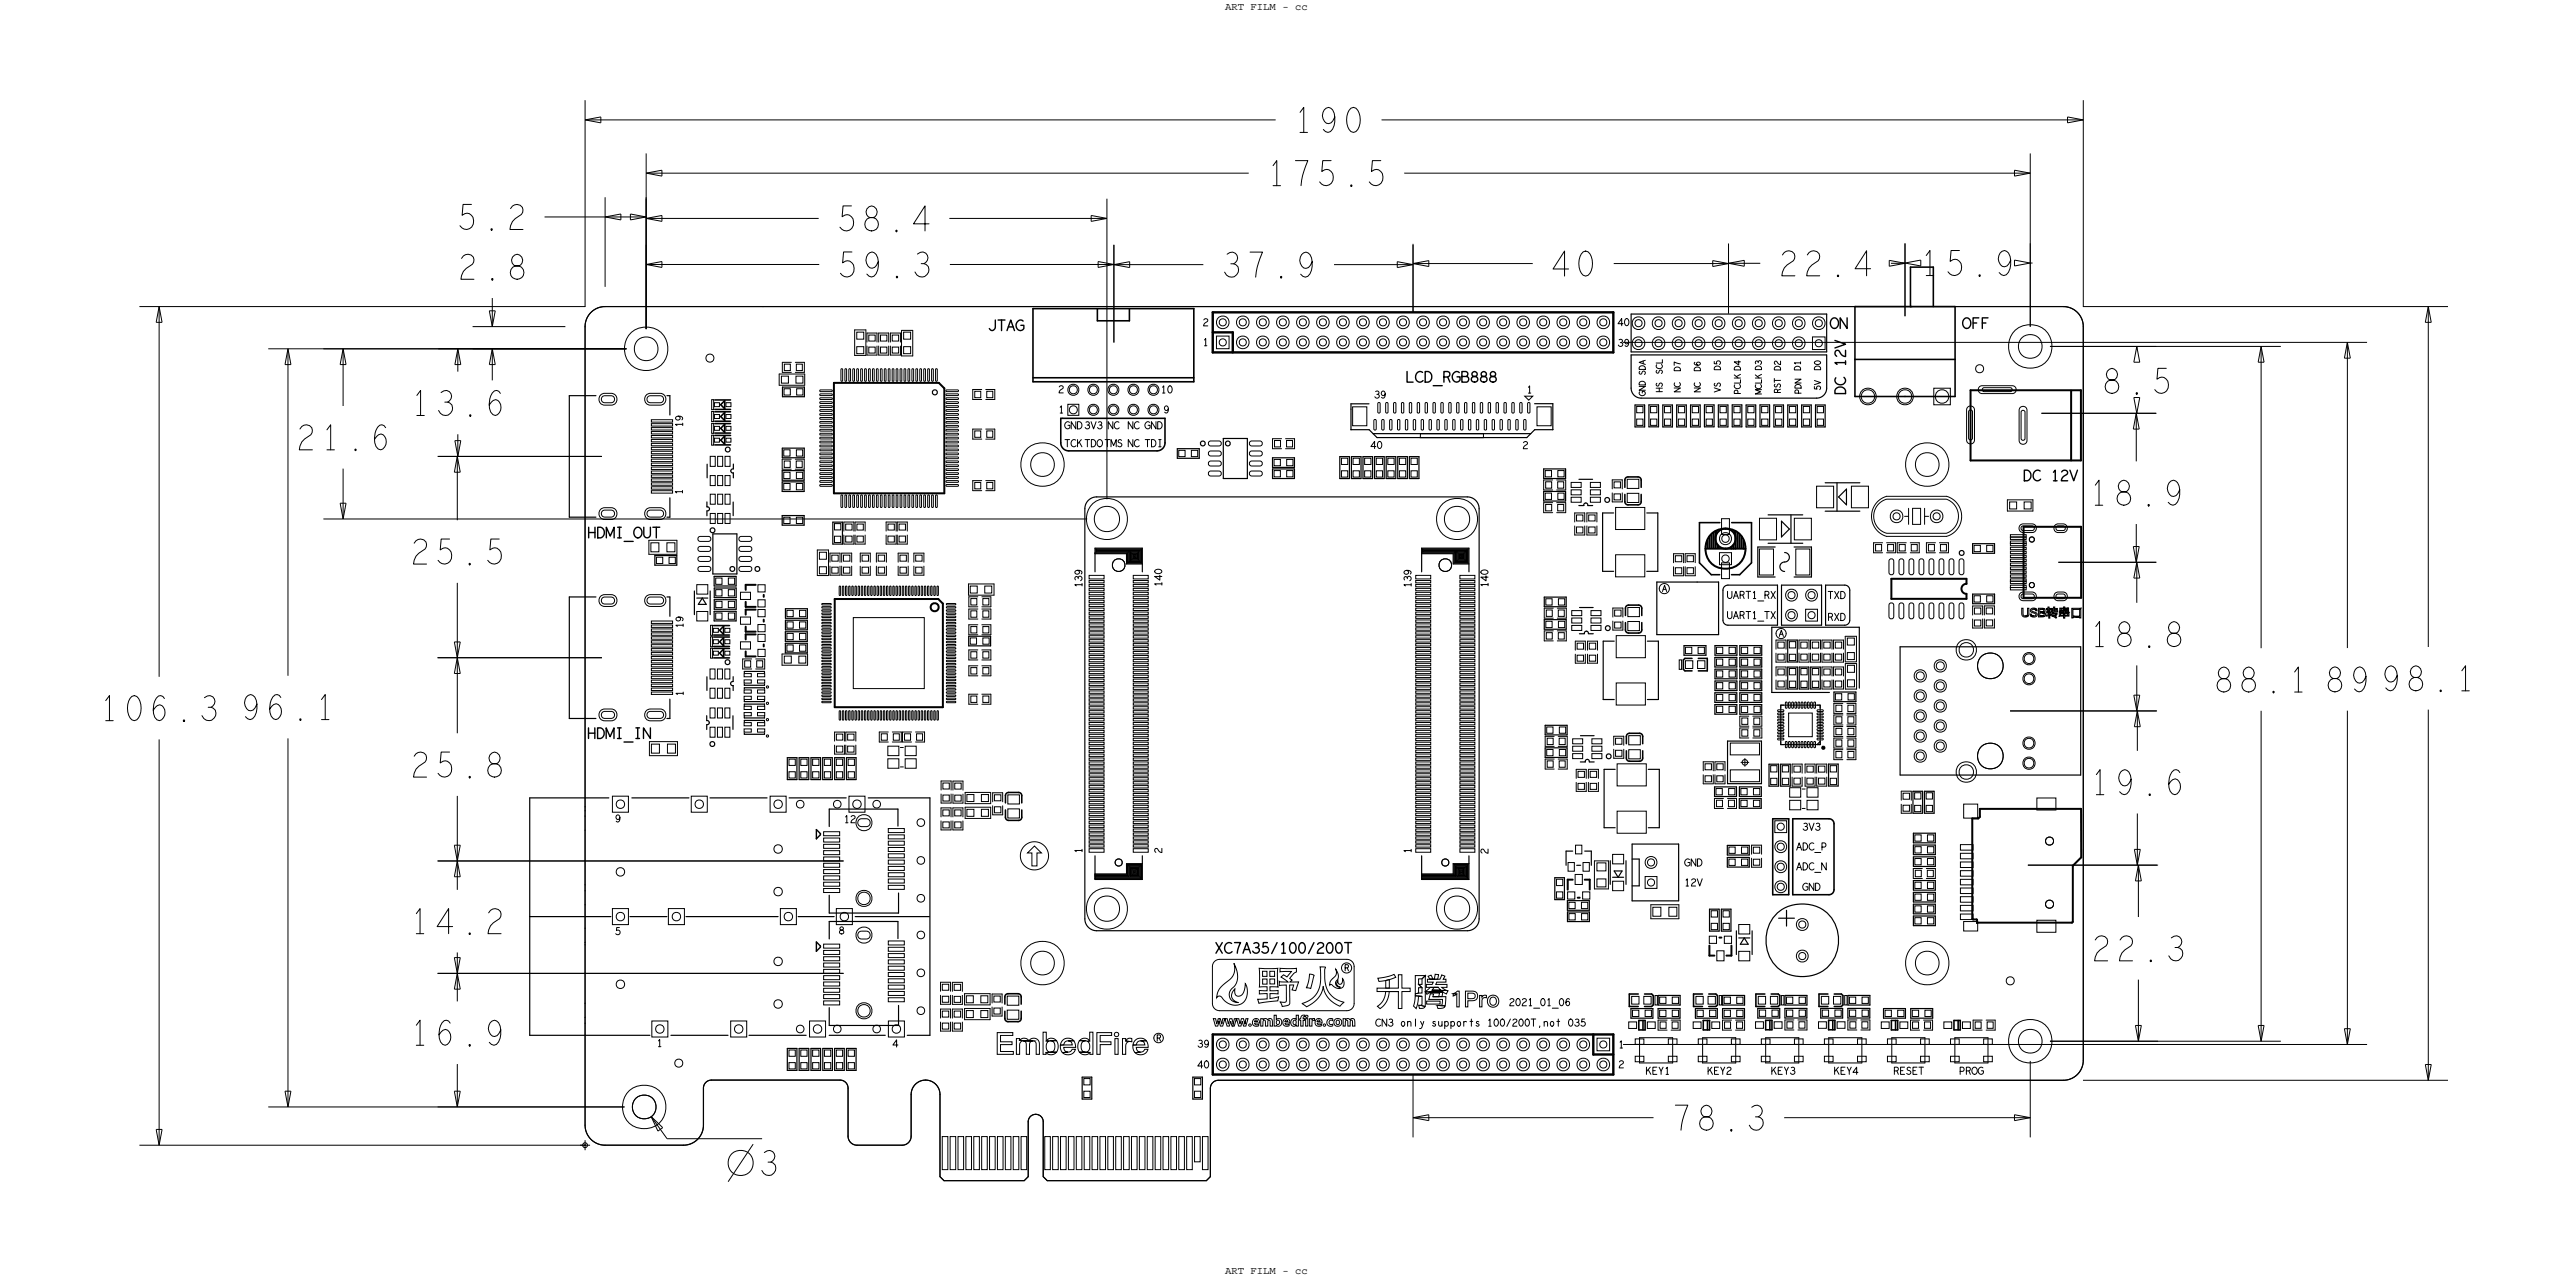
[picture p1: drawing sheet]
<svg xmlns="http://www.w3.org/2000/svg" width="327mm" height="163mm" viewBox="0 0 327 163" stroke-linecap="round" stroke-linejoin="round" font-family="sans-serif">
<defs><g id="words">
<g font-size="3.2">
<text x="243.6" y="34.9">15.9</text>
<text x="52.2" y="52.7">13.6</text>
<text x="266.7" y="49.9">8.5</text>
<text x="96.3" y="149">3</text>
</g>
<g font-size="1.3">
<text x="155.4" y="1.2">ART FILM - cc</text>
<text x="155.4" y="161.6">ART FILM - cc</text>
</g>
<g font-size=".9">
<text x="152.5" y="43.8">1</text>
<text x="134.2" y="52.4">1</text>
<text x="193.6" y="49.8">1</text>
<text x="86.6" y="62.7" transform="rotate(-90 86.6 62.7)">1</text>
<text x="137.2" y="74.5" transform="rotate(-90 137.2 74.5)">139</text>
<text x="179" y="74.5" transform="rotate(-90 179 74.5)">139</text>
<text x="86.6" y="88.3" transform="rotate(-90 86.6 88.3)">1</text>
<text x="137.2" y="108.2" transform="rotate(-90 137.2 108.2)">1</text>
<text x="179" y="108.2" transform="rotate(-90 179 108.2)">1</text>
<text x="174.4" y="130.1">CN3 only supports 100/200T,not 035</text>
<text x="83.3" y="132.7">1</text>
<text x="205.2" y="132.9">1</text>
<text x="240.1" y="136.2">RESET</text>
</g>
<g font-size=".8">
<text x="210.8" y="75">A</text>
<text x="225.6" y="80.7">A</text>
<text x="170.5" y="123.1">R</text>
<text x="146.7" y="132">R</text>
</g>
</g></defs>
<!-- layer: Board Outline -->
<g fill="none" stroke="#000" stroke-width=".13">
<path d="M74.2 15.2h87.6zM74.2 15.2l2 .4zM74.2 12.7v26.2zM74.2 15.2l2-.4zM76.2 14.8v.8zM81.9 19.5v22.2zM175.2 15.2h89zM257.5 19.5v21.9zM262.2 14.8v.8zM262.2 15.6l2-.4zM262.2 14.8l2 .4zM264.2 12.7v26.2z"/>
<path d="M17.7 38.9h56.5zM20.2 38.9v46.9zM20.2 38.9l-.4 2zM20.2 38.9l.4 2zM62.1 39.4h.7zM62.1 39.4l.3 2zM62.4 37.8v3.6zM62.8 39.4l-.4 2zM69.1 27.5h7.6zM74.9 39.6l.9-.6 .9-.1h185a2.54 2.54 0 0 1 2.5 2.5v93a2.54 2.54 0 0 1-2.5 2.6h-107.2a1.02 1.02 0 0 0-1 1v11.2l-.5 .5h-20.2l-.5-.5v-7a.95 .95 0 0 0-1-.9 .95 .95 0 0 0-.9 .9v7l-.5 .5h-10.2l-.5-.5v-10.4a1.83 1.83 0 0 0-1.8-1.9 1.83 1.83 0 0 0-1.9 1.9v5.2a1.14 1.14 0 0 1-1.1 1.2h-5.7a1.14 1.14 0 0 1-1.2-1.2v-6.1a1.02 1.02 0 0 0-1-1h-16.3a1.02 1.02 0 0 0-1 1v4.7a2.54 2.54 0 0 1-2.5 2.6h-10a2.54 2.54 0 0 1-2.5-2.6v-101.2l.2-1zM76.7 27.5l2 .4zM76.7 27.5h5.2z"/>
<path d="M76.7 25v11.4zM76.7 27.5l2-.4zM78.7 27.1v.8zM79.9 27.1v.8zM79.9 27.9l2-.4zM79.9 27.1l2 .4zM81.9 22h76.5zM81.9 33.5h22zM81.9 27.7l2 .4zM81.9 22l2 .3zM81.9 33.5l2 .4zM81.9 25.2v16.5z"/>
<path d="M81.9 31v10.7zM81.9 25v16.7zM81.9 27.7h21.9zM81.9 27.7l2-.4zM81.9 22l2-.4zM81.9 33.5l2-.3zM83.9 27.3v.8zM83.9 21.6v.7zM83.9 33.2v.7zM120.4 27.7h20zM120.5 33.5h20.8zM138.4 27.3v.8z"/>
<path d="M138.4 28.1l2-.4zM138.4 27.3l2 .4zM139.3 33.2v.7zM139.3 33.9l2-.4zM139.3 33.2l2 .3zM140.4 25.2v38.1zM141.3 33.5l2 .4zM141.3 31v12.4zM141.3 33.5l2-.3zM141.3 33.5h11.3zM143.3 33.2v.7zM169.2 33.5h10z"/>
<path d="M177.2 33.2v.7zM177.2 33.9l2-.4zM177.2 33.2l2 .3zM178.1 22h79.4zM179.2 33.4l2 .4zM179.2 31v8.6zM179.2 30.9v8.7zM179.2 33.4l2-.4zM179.2 33.4h15.2zM181.2 33v.8zM204.7 33.4h14.5zM217.2 33v.8z"/>
<path d="M217.2 33.8l2-.4zM217.2 33l2 .4zM219.2 33.4l2 .4zM219.2 30.9v8.8zM219.2 33.4h4zM219.2 33.4l2-.4zM221.2 33v.8zM239.6 33v.8zM239.6 33.8l2-.4zM239.6 33l2 .4zM239.8 33.4h1.8zM241.2 33.3h.4z"/>
<path d="M241.6 33.3l2 .4zM241.6 30.9v9.2zM241.6 30.8v9.3zM241.6 33.3l2-.3zM255.5 33v.7zM255.5 33.7l2-.4zM255.5 21.6v.7zM255.5 22.3l2-.3zM255.5 33l2 .3zM255.5 21.6l2 .4zM257.5 30.8v10.6zM257.5 33.3h.3z"/>
<path d="M264.2 38.9h46.3zM308 38.9v43.1zM308 38.9l-.4 2zM308 38.9l.3 2zM19.8 40.9h.8zM34 44.2h45.4zM36.1 46.2h.8zM36.5 44.2l.4 2zM36.5 44.2v41.5zM36.5 44.2l-.4 2zM41 44.2h38.4zM43.1 46.2h.8z"/>
<path d="M43.5 59.4v6.4zM43.5 44.2v7.3zM43.5 44.2l-.4 2zM43.5 44.2l.4 2zM55.5 57.9h20.8zM55.6 57.9h20.7zM55.6 44.2h23.8zM57.6 59.9h.8zM57.7 55.9l.4 2zM57.7 46.2h.7zM57.7 55.9h.7zM58 57.9v8.1z"/>
<path d="M58 57.9l-.4 2zM58 57.9l.4 2zM58.1 55.1v2.8zM58.1 44.2v2.9zM58.1 44.2l-.4 2zM58.1 44.2l.3 2zM58.4 55.9l-.3 2zM59.9 44.2h19.5zM59.9 41.4h11.8zM62.1 46.2h.7zM62.4 44.2v4zM62.4 44.2l-.3 2z"/>
<path d="M62.4 44.2l.4 2zM205.8 43.4h94.4zM258.9 52.4h14.5zM258.9 52.4h14.6zM260 43.9h29.2zM260 43.9h13.5zM270.5 54.4h.8zM270.6 50.4l.4 2zM270.6 45.9h.8zM270.9 52.4v6.1zM270.9 52.4l-.4 2zM270.9 52.4l.4 2z"/>
<path d="M271 52.3v.1zM271 43.9v.4zM271 43.9l-.4 2zM271 43.9l.4 2zM271.4 50.4l-.4 2zM286.4 45.9h.7zM286.7 43.9l.4 2zM286.7 43.9v38.3zM286.7 43.9l-.3 2zM297.3 45.4h.8zM297.7 43.4l.4 2zM297.7 43.4v38.8z"/>
<path d="M297.7 43.4l-.4 2zM307.6 40.9h.7zM41 65.8h96.9zM43.1 63.8l.4 2zM43.1 63.8h.8zM43.9 63.8l-.4 2zM58 73.9v9.5zM256.4 77.1h.2v.9l.6 .1a.47 .47 0 0 1-.5 .1 .47 .47 0 0 1-.3-.4zM257.1 77.1h.2v.9l-.1 .1h-.4l.3-.2zM257.5 77.8h.1l.1 .2 .2 .1h-.4zM257.6 77.2l.4-.1 .3 .1-.6 .1a.25 .25 0 0 0 .1 .2 .25 .25 0 0 0 .2 .1 .34 .34 0 0 1 .3 .5 .34 .34 0 0 1-.5 .1l-.3-.1h.5a.18 .18 0 0 0 .2-.2 .18 .18 0 0 0-.3-.2 .34 .34 0 0 1-.3-.1 .34 .34 0 0 1 0-.4zM257.9 77.2h.4v.2h-.1l-.1-.1z"/>
<path d="M258.5 77.1l.8 .1h-.6v.4h.5l.1 .1h-.6v.4h.6l-.8 .1zM259 77.2l.3 .1v.2l-.1 .1h-.5l.4-.1 .1-.2zM259 77.7h.3l.1 .2-.1 .2h-.6h.3a.19 .19 0 0 0 .2-.2 .19 .19 0 0 0-.2-.2zM259.5 78l.7-.1v.1l-.6 .1h-.1zM259.5 77.1h.2v-.2l.2 .1-.1 .1h.3v.2h-.3l-.1 .3h.4v.1h-.1v.2h-.2v-.2h-.2l.1-.4h-.2zM259.8 78.1l.2-.1v.4h-.2zM259.8 77.4h.2v.2h-.3h.1zM260.2 77.1h.2v-.2l.2 .1-.1 .1h.4v.2h-.4v.1h.4v.2h-.4l-.1 .1h.5l-.2 .4 .1 .1-.1 .2-.5-.3h.3l.2-.2h-.5l.1-.3h-.2v-.2h.2l.1-.1h-.2zM260.3 78l.2 .1h-.3zM261 71.3h12.4zM261 71.3h12.5zM261.2 78.1l.1-.1h.9v-.2l.2-.2v.5h-.6v.3h-.1v-.3z"/>
<path d="M261.2 77.1h.5v-.2h.1v.2h.5l-.9 .1v.2l-.2 .1zM261.2 77.5l.2-.1h.8v-.2h-.5l.6-.1v.4h-.5v.1h.6l-.2 .2h-.9v.2l-.1 .1v-.5h.5v-.1zM261.7 77.8h.1v.2h-.1zM261.7 77.2h.5h-.4v.2h-.1zM262.7 77.1h1.2l-.2 .2h-.8v.8l.8 .2h-.8h-.2zM262.9 78.1h.8v-.8l.2-.2v1.2zM270.5 69.3l.4 2zM270.5 69.3h.8zM270.6 73.3h.8zM270.9 66.4v4.9zM271 71.3v5.1zM271 71.3l-.4 2z"/>
<path d="M271 71.3l.4 2zM271.3 69.3l-.4 2zM20.2 93.7v51.5zM36.5 93.6v46.7zM55.5 83.4h20.8zM57.6 85.4h.8zM57.6 81.4l.4 2zM57.6 81.4h.8zM58 83.4v9.6zM58 83.4l-.4 2zM58 83.4l.4 2zM58.4 81.4l-.4 2z"/>
<path d="M254.9 90.1h18.6zM254.9 90.1h18.7zM270.6 88.1l.4 2zM270.6 88.1h.8zM270.7 92.1h.7zM271 84.4v5.7zM271.1 90.1l.3 2zM271.1 90.1v5.1zM271.1 90.1l-.4 2zM271.4 88.1l-.4 2zM286.7 90.1v41.9zM297.7 90.1v42.3z"/>
<path d="M308 90v47zM55.5 109.2h51.5zM57.6 111.2h.8zM57.6 107.2l.4 2zM57.6 107.2h.8zM58 109.2v3.6zM58 109.2l-.4 2zM58 100.9v8.3zM58 109.2l.4 2zM58.4 107.2l-.4 2zM131.2 107.3l.9 .8h-.6v1.7h-.6v-1.7h-.6zM257.2 109.7h16.4z"/>
<path d="M257.2 109.7h16.5zM270.7 107.7l.4 2zM270.7 107.7h.7zM270.8 111.7h.8zM271.1 103.1v6.6zM271.2 109.7l.4 2zM271.2 109.7v6.6zM271.2 109.7l-.4 2zM271.4 107.7l-.3 2zM36.1 138.3h.8zM36.1 138.3l.4 2zM36.9 138.3l-.4 2z"/>
<path d="M55.5 123.4h51.5zM57.6 121.4l.4 2zM57.6 138.3l.4 2zM57.6 125.4h.8zM57.6 121.4h.8zM57.6 138.3h.8zM58 120.8v2.6zM58 134.9v5.4zM58 123.4v3.6zM58 123.4l-.4 2zM58 123.4l.4 2zM58.4 121.4l-.4 2z"/>
<path d="M58.4 138.3l-.4 2zM126.5 130.9h1.9v.4h-1.5v.8h1.4v.3h-1.4v.9h1.6v.4h-2zM128.9 131.7h.4v.2l1.7 .1h-1.3l-.2 .1-.2 .3v1.3h-.4zM129.3 131.9a.72 .72 0 0 1 1.2 .1zM129.7 132h1.3l-.4 .2v1.5h-.4v-1.3a.4 .4 0 0 0-.5-.4zM130.6 131.8a.72 .72 0 0 1 .8-.1 .72 .72 0 0 1 .4 .7v1.3h-.4l-.1-1.6-.3-.1h-.5zM132.3 130.9h.4v1.1h.3a.84 .84 0 0 0 0 1.4h1h-1.3v.3h-.4zM132.7 133.4h1.3a.85 .85 0 0 1-1.3 0zM132.8 131.8a.79 .79 0 0 1 1.2 .1l-1.3 .1zM133.2 131.9h.8a1.3 1.3 0 0 1 0 1.5h-.8a.79 .79 0 0 0 .3-1.4zM134.5 132.5h1.5l-.2-.4-.4-.1 .8-.1 .2 .5v.4h-1.5l.2 .4 .3 .2h-.7l-.2-.3zM134.7 131.9a.98 .98 0 0 1 1.5 0l-.9 .1-.2 .1-.2 .4h-.4z"/>
<path d="M134.7 133.4h.9l.4-.4h.4a.98 .98 0 0 1-1.7 .4zM136.9 131.9h.8a.78 .78 0 0 0-.4 1.4l.4 .1h-.8a1.3 1.3 0 0 1 0-1.5zM136.9 133.4h1.3a.85 .85 0 0 1-1.3 0zM137 131.8a.78 .78 0 0 1 1.2 .2l-1.3-.1zM138.2 130.9h.4v2.8h-.4v-.3h-1.3h.8a.79 .79 0 0 0 .4-1.3l-.2-.1h.3zM139.1 130.9h1.9v.4h-1.5v.8h1.4v.3h-1.4v1.3h-.4zM141.4 131.7h.4v2h-.4zM142.4 131.7h.4v.3h.4l-.3 .2-.1 .3v1.2h-.4zM142.8 131.8l.3-.1h.4v.4l-.7-.1zM143.7 132.5h1.5l-.2-.4-.4-.1 .8-.1 .2 .5v.4h-1.5l.2 .4 .3 .2h-.7l-.2-.3zM143.9 131.9a.98 .98 0 0 1 1.5 0l-.9 .1-.2 .1-.2 .4h-.4zM143.9 133.4h.9l.4-.4h.4a.98 .98 0 0 1-1.7 .4z"/>
<path d="M153.8 122.5v4.7zM153.8 127.2a.92 .92 0 0 0 .9 .9M153.9 129.1h.3l.1 .7 .2-.7h.3l.1 .7 .2-.7h.5l.2 .7 .2-.7h.2l.2 .7 .1-.7h.6l.1 .7 .2-.7h.3l.2 .7 .1-.7h.3l-.3 1h-.3l-.2-.6-.1 .6h-.3l-.3-.9-.3 .9h-.3l-.1-.6-.2 .6h-.3l-.3-1-.2 1h-.3l-.2-.6-.2 .6h-.3zM154.7 128.1h16.1zM154.7 121.6h16.1zM154.7 121.6a.92 .92 0 0 0-.9 .9M156.5 122.1a2.6 2.6 0 0 1 .1 2.9 1.3 1.3 0 0 0-.6 1.6 1.16 1.16 0 0 0 1.1 .5 .94 .94 0 0 1-.9-.7 .94 .94 0 0 1 .4-1 .6 .6 0 0 0 .1 .7 .6 .6 0 0 0 .7 .1 2.08 2.08 0 0 0 .5-1.5 1.94 1.94 0 0 1-.6 2.6 2.12 2.12 0 0 1-2.5-1h-.3l-.2 .2a2.4 2.4 0 0 1 1.3-2.1 1.92 1.92 0 0 0 .9-2.3zM159 129.2l.3-.1 .3 .2 .1 .4h-.6l.2 .2h.3v.2h-.4l-.3-.2-.1-.3zM159.2 129.4l.2-.1 .1 .2h-.4zM159.7 122.8h2.4l-.1 1.6 .1 .7h-1.1l.1 .5h1v.3v.1h-1v.6l1.1-.2-.2 .5-2.3 .3-.2-.5 1.2-.1v-.6h-1v-.4h1v-.2v-.3h-1zM159.9 129.1l.3 .1v.1l.3-.2 .2 .2 .3-.2 .2 .1 .2 .2v.7h-.3v-.6l-.2-.2-.1 .2v.6h-.3v-.6l-.2-.2-.1 .2v.6h-.3zM160.1 123.1h.6v.7h-.6z"/>
<path d="M160.1 124.1h.6v.7h-.6zM161 123.1h.6v.7h-.6zM161 124.1h.6v.6h-.6zM161.6 128.7h.3v.6l.3-.2 .3 .2v.5l-.2 .3h-.2l-.2-.1-.3 .1zM161.9 129.4l.2-.1 .1 .2v.2l-.1 .2-.2-.2zM162.3 122.8h2.1v.4l-.4 .3-.5 .5 .4 .3-.3 .2h1.1l-.4 1.1-.5-.1 .3-.6h-.5v2.2a.86 .86 0 0 1-1 .5l-.3-.6 .6 .1a.3 .3 0 0 0 .2-.5v-1.7h-.9v-.4h1.1l-.9-.6 .4-.3 .4 .2 .6-.6h-1.5zM162.8 129.2l.4-.1 .3 .2 .1 .4h-.6l.1 .2h.4v.2h-.4l-.3-.2-.1-.3zM163 129.4l.2-.1 .1 .2h-.3zM163.8 129.2l.3-.1 .3 .1v-.5h.3v1.4h-.3v-.1l-.3 .1-.3-.1-.1-.4zM164.1 129.4l.1-.1 .2 .2v.2l-.2 .2-.2-.2zM165.1 128.8l.4-.1v.2h-.2v.1v.1h.2v.3h-.2v.7h-.3v-.7l-.2-.1zM165.6 129.1h.3v1h-.3z"/>
<path d="M166.1 123.5l.6 .2-.5 1.6-.5-.1 .3-.9zM166.1 129.1l.3 .1v.1l.3-.2v.3h-.2l-.1 .1v.6h-.3zM166.9 129.2l.4-.1 .3 .2 .1 .4h-.7l.2 .2h.4v.2h-.4l-.3-.2-.1-.3zM167.1 129.4l.2-.1 .1 .2h-.4zM167.4 122.6h.7l-.1 .4v.8a3 3 0 0 0 2.4 3.3l-.5 .5a3.2 3.2 0 0 1-2.1-2.5 3.4 3.4 0 0 1-2.1 2.5l-.6-.4 .7-.2 .6-.4 .5-.5 .3-.6 .3-1.2zM168.4 129.3l.3-.2 .3 .1v.2l-.3-.1-.2 .3 .2 .3 .3-.1v.3h-.4l-.2-.2-.1-.3zM169.4 122.9l.3 .7-.1 .5a.58 .58 0 0 0-.2 .8l.3 .2 .3 .1a.47 .47 0 0 1-.4-.3 .47 .47 0 0 1 .1-.5 .3 .3 0 0 0 .2 .4 .3 .3 0 0 0 .3-.4v-.4a.82 .82 0 0 1-.2 1.3 1.55 1.55 0 0 1-1.2-.5l-.2 .1v-.1a.87 .87 0 0 1 .4-.7v-.1a.85 .85 0 0 0 .4-1.1zM169.5 129.4l.2-.1 .1 .1 .1 .4-.2 .1h-.1l-.1-.1zM170.3 129.1l.3 .1v.1l.4-.2 .2 .2 .2-.2 .3 .1 .1 .2v.7h-.3v-.6l-.1-.2-.2 .2v.6h-.3v-.6l-.1-.2-.2 .2v.6h-.3zM170.8 121.6a.92 .92 0 0 1 .9 .9M171.7 127.2a.92 .92 0 0 1-.9 .9M171.7 122.5v4.7z"/>
<path d="M174.6 125.3h2.7v-1.7h.5v1.7h1v.4h-1v2.2h-.5v-2.2h-2.7zM174.7 124l1.3-.2 .8-.3 .2 .4-1.3 .4-.8 .1zM175.7 125.7h1.6h-1.1a2.62 2.62 0 0 1-1.2 2.2l-.3-.3a2.24 2.24 0 0 0 1-1.9zM175.7 124.3l.5-.1v1.1h-.5zM179.2 136.2v8zM179.5 126.2l.8 .1h-.4l-.1 .9-.2 .7-.3-.4zM179.5 123.7h1.3l-.5 .4h-.4v.7l.4 .4h-.4v.7l-.4 .1zM179.9 127.4l.8 .2a.58 .58 0 0 1-.7 .2zM180.8 125.7l2.2 .1h-1.6l-.4 .3zM180.8 123.7l-.1 3.9-.5-.1 .1-.2v-1l-.8-.1v-.2l.8-.1v-.7l-.4-.4h.4v-.7zM180.8 125.7l.6-.5h1h-.5l-.3 .3 2 .1-.2 .4-.4-.2zM180.9 126.9h1.7v.4h-1.7z"/>
<path d="M181 124.1h1.6l.2-.5 .4 .2-.2 .3h.4v.4h-1.2l-.1 .3h1.4v.4h-.7l.7 .4-1.9-.1h1.1l-.3-.3h-1.5v-.4h.7l.2-.3h-.8zM181.1 123.8l.4-.2 .2 .5h-.4zM181.3 124.1h.6l.1-.6 .4 .1-.1 .5zM181.4 125.8h1.6l-.1 .6h-1.2h.8v-.5h-1.1zM181.4 126h.4l-.1 .4h1.7l-.1 1.1h-.7l.3-.1v-.7h-1.7zM182.2 127.5h1.1l-.2 .3h-.8zM184.3 126l.5-.3h.3v2h-.4v-1.7zM184.3 126h.4l-.4 .3zM185.8 125.7h.9a.62 .62 0 0 1 .7 .5 .62 .62 0 0 1-.7 .7h-.6v.8h-.3zM186.1 125.9h.6a.36 .36 0 0 1 .4 .4 .36 .36 0 0 1-.5 .3h-.5zM187.6 126.2h.3v.2a.42 .42 0 0 1 .6-.2v.3a.4 .4 0 0 0-.6 .4v.8h-.3zM189.1 126.5a.5 .5 0 0 1 .7 .3 .5 .5 0 0 1-.4 .6 .55 .55 0 0 1-.3-.9z"/>
<path d="M205.8 132.4h94.4zM257.5 134.5v9.7zM260 132h29.2zM260 132h13.7zM264.2 137h46.3zM270.8 130l.4 2zM270.8 130h.8zM271.2 124.2v7.8zM271.6 130l-.4 2zM286.4 130l.3 2zM286.4 130h.7zM287.1 130l-.4 2z"/>
<path d="M297.3 130.4h.8zM297.3 130.4l.4 2zM298.1 130.4l-.4 2zM307.6 135l.4 2zM307.6 135h.7zM308.3 135l-.3 2zM17.7 145.2h56.5zM19.8 143.2l.4 2zM19.8 143.2h.8zM20.6 143.2l-.4 2zM34 140.3h45.2zM55.5 140.3h23.7z"/>
<path d="M82.6 141.6l.8 1.8zM82.6 141.6l2 2.8zM82.6 141.6l1.4 1.4zM83.4 143.4l.6-.4zM84.6 144.4h12zM95.5 145.1l-3.2 4.7zM179.2 141.7l2 .4zM179.2 141.7l2-.4zM179.2 141.7h30.5zM181.2 141.3v.8zM226.3 141.7h31.2zM255.5 141.3v.8z"/>
<path d="M255.5 142.1l2-.4zM255.5 141.3l2 .4z"/>
<circle cx="211.1" cy="74.6" r=".64"/>
<circle cx="225.9" cy="80.3" r=".64"/>
<circle cx="78.7" cy="110.5" r=".54"/>
<circle cx="98.7" cy="107.6" r=".54"/>
<circle cx="98.7" cy="113" r=".54"/>
<circle cx="101.5" cy="102" r=".49"/>
<circle cx="106.2" cy="102" r=".49"/>
<circle cx="111.2" cy="102" r=".49"/>
<circle cx="116.8" cy="109.1" r=".49"/>
<circle cx="116.8" cy="113.9" r=".49"/>
<circle cx="116.8" cy="118.5" r=".49"/>
<circle cx="116.8" cy="104.3" r=".49"/>
<circle cx="131.2" cy="108.5" r="1.79"/>
<circle cx="78.7" cy="124.8" r=".54"/>
<circle cx="98.7" cy="127.3" r=".54"/>
<circle cx="98.7" cy="121.9" r=".54"/>
<circle cx="101.5" cy="130.5" r=".49"/>
<circle cx="106.2" cy="130.5" r=".49"/>
<circle cx="111.2" cy="130.5" r=".49"/>
<circle cx="116.8" cy="123.3" r=".49"/>
<circle cx="116.8" cy="128.1" r=".49"/>
<circle cx="141.6" cy="131.2" r=".28"/>
<circle cx="146.9" cy="131.6" r=".6"/>
<circle cx="158.5" cy="130" r=".16"/>
<circle cx="165.7" cy="128.8" r=".15"/>
<circle cx="167.9" cy="130" r=".16"/>
<circle cx="169.7" cy="129.6" r=".51"/>
<circle cx="170.8" cy="122.7" r=".64"/>
<circle cx="189.3" cy="126.9" r=".75"/>
<circle cx="81.7" cy="140.3" r="1.51"/>
<circle cx="93.9" cy="147.4" r="1.6"/>
</g>
<g fill="none" stroke="#000" stroke-width=".15">
<path d="M76.7 38.9h20.1zM76.7 38.9a2.54 2.54 0 0 0-2.5 2.5M96.8 38.9h164.9zM261.7 38.9a2.54 2.54 0 0 1 2.5 2.5M74.2 41.4v60.9zM206.9 45v4.2zM206.9 45h24.8zM206.9 49.2a1.27 1.27 0 0 0 1.2 1.3M208.1 50.5h22.3zM231.7 49.2a1.27 1.27 0 0 1-1.3 1.3M231.7 45v4.2zM264.2 41.4v93z"/>
<path d="M137.6 64.5v52zM139.1 63h47zM139.1 63a1.5 1.5 0 0 0-1.5 1.5M186.1 63a1.5 1.5 0 0 1 1.5 1.5M187.6 64.5v52zM210.1 73.8v6.7zM210.1 73.8h5.1zM215.2 73.8h2.7zM217.9 73.8v6.7zM218.5 74.8v3.8zM218.5 78.6l.2 .5 .4 .2M219.1 74.2h6.3z"/>
<path d="M219.1 79.3h6.3zM219.1 74.2l-.4 .2-.2 .4M224.7 79.5h11.1zM224.7 79.5v8.3zM231.5 74.2h2.4zM231.5 79.3h2.4zM233.9 74.2l.5 .2 .2 .4M234.6 78.6l-.2 .5-.5 .2M234.6 74.8v3.8zM235.8 79.5v7.7zM210.1 80.5h7.8zM224.7 87.8h7.3z"/>
<path d="M74.2 119.5v.3zM74.2 117.7v1.8zM74.2 114.7v3zM74.2 112.9v1.8zM74.2 112.2v.7zM74.2 105.2v7zM74.2 103.5v1.7zM74.2 102.8v.7zM74.2 102.3v.5zM74.2 119.8v7.4zM137.6 116.5a1.5 1.5 0 0 0 1.5 1.5M139.1 118h47z"/>
<path d="M187.6 116.5a1.5 1.5 0 0 1-1.5 1.5M74.2 129.7v12.9zM74.2 129v.7zM74.2 127.2v1.8zM89.2 137.9v4.7zM90.2 136.9h16.3zM90.2 136.9a1.02 1.02 0 0 0-1 1M106.5 136.9a1.02 1.02 0 0 1 1 1M107.5 137.9v6.1zM115.5 138.8v5.2zM119.2 138.8v10.4zM119.2 138.8a1.83 1.83 0 0 0-1.8-1.9 1.83 1.83 0 0 0-1.9 1.9"/>
<path d="M153.5 138v11.2zM154.5 137h107.2zM154.5 137a1.02 1.02 0 0 0-1 1M264.2 134.4a2.54 2.54 0 0 1-2.5 2.6M74.2 142.6a2.54 2.54 0 0 0 2.5 2.6M76.7 145.2h10zM89.2 142.6a2.54 2.54 0 0 1-2.5 2.6M107.5 144a1.14 1.14 0 0 0 1.2 1.2M108.7 145.2h5.7zM115.5 144a1.14 1.14 0 0 1-1.1 1.2M119.2 149.2l.5 .5zM119.7 149.7h10.2z"/>
<path d="M129.9 149.7l.5-.5zM130.4 142.2v7zM131.3 141.3h.1M131.3 141.3a.94 .94 0 0 0-.9 .9M131.4 141.3a.94 .94 0 0 1 .9 .9M132.3 149.2l.5 .5zM132.3 142.2v7zM132.8 149.7h20.2zM153 149.7l.5-.5z"/>
</g>
<g fill="none" stroke="#000" stroke-width=".2">
<path d="M134.5 53h.3zM134.5 53v3.1zM134.5 56.1a1.02 1.02 0 0 0 1 1.1M134.8 53h12.9zM135.5 57.2h11.2zM139.2 40.7h4zM147.7 56.1a1.02 1.02 0 0 1-1 1.1M147.7 53v3.1zM227.4 103.8h4.5zM227.4 113.4h4.5zM231.9 103.8l.5 .2 .2 .4M232.6 112.8l-.2 .4-.5 .2"/>
<path d="M232.6 104.4v8.4z"/>
</g>
<!-- layer: Components -->
<g fill="none" stroke="#000" stroke-width=".2">
<path d="M131 39.1h20.4zM131 39.1v9.3zM139.2 39.1v1.6zM143.2 39.1v1.6zM151.4 39.1v9.3zM235.2 38.9h12.7zM235.2 38.9v6.7zM242.3 38.9h.1zM242.3 33.9v5zM242.3 33.9h2.9zM245.2 33.9v5zM247.9 38.9v6.7z"/>
<path d="M90.6 51.9h2zM90.6 56.4h2zM90.6 54.9h2zM90.6 53.4h2zM90.6 50.7h2zM90.6 55.2h2zM90.6 53.7h2zM90.6 52.2h2zM91.4 51.3l.5-.5zM91.4 55.8l.5-.5zM91.4 54.3l.5-.5zM91.4 52.8l.5-.5z"/>
<path d="M91.4 51.3l.5 .5zM91.4 55.8l.5 .5zM91.4 54.3l.5 .5zM91.4 52.8l.5 .5zM91.9 50.8v1zM91.9 55.3v1zM91.9 53.8v1zM91.9 52.3v1zM131 48.4h20.4zM131 47.9h20.4zM235.2 50.3h6.4zM235.2 45.6h12.7z"/>
<path d="M235.2 45.6v4.7zM241.6 50.3h6.3zM247.9 45.6v4.7zM90.5 79.3h2zM91.3 79.9l.5-.5zM91.3 79.9l.5 .5zM91.8 79.4v1zM206.1 62.7v.9zM206.1 60.9v.9zM206.1 63.6l.1 .3 .3 .1M206.1 78.9v1zM206.1 77.1v.9z"/>
<path d="M206.1 79.9l.1 .2 .3 .2M206.5 64h1.2zM206.5 60.5h1.2zM206.5 60.5l-.3 .1-.1 .3M206.5 76.7h1.3zM206.5 76.7l-.3 .1-.1 .3M207.7 60.5l.3 .1 .1 .3M207.8 76.7l.3 .1 .1 .3M208.1 62.7v.9zM208.1 60.9v.9zM208.1 63.6l-.1 .3-.3 .1M208.2 78.9v1z"/>
<path d="M208.2 77.1v.9zM208.2 79.9l-.1 .2-.3 .2M215.5 71.4l1.5 1.5zM215.5 66.3v5.1zM215.5 66.3h2.6zM217 72.9h1.1zM219.6 72.9h1zM219.6 66.3h2.5zM220.6 72.9l1.5-1.5zM222.1 66.3v5.1zM90.5 83.4h2zM90.5 82h2z"/>
<path d="M90.5 80.5h2zM90.5 82.2h2zM90.5 80.8h2zM91.3 82.8l.5-.5zM91.3 81.4l.5-.5zM91.3 82.8l.5 .5zM91.3 81.4l.5 .5zM91.8 82.3v1zM91.8 80.9v1zM206.3 95.2v.9zM206.3 93.4v.9zM206.3 96.1l.1 .3 .3 .1"/>
<path d="M206.5 80.3h1.3zM206.7 96.5h1.2zM206.7 93l-.3 .1-.1 .3M206.7 93h1.2zM207.9 93l.3 .1 .1 .3M208.3 95.2v.9zM208.3 93.4v.9zM208.3 96.1l-.1 .3-.3 .1M213.5 84.9l.2 .1zM213.5 83.7v1.2zM213.5 83.7l.2-.2zM213.7 85h.9z"/>
<path d="M213.7 83.5h.9zM215.4 83.5h1.1zM215.4 85h1.1zM216.5 83.5v1.5zM127.5 102.7v.9zM127.5 100.9v.9zM127.5 103.6l.1 .3 .3 .1M127.9 104h1.3zM127.9 100.5l-.3 .1-.1 .3M127.9 100.5h1.3zM129.2 100.5l.3 .1 .1 .3M129.6 102.7v.9z"/>
<path d="M129.6 100.9v.9zM129.6 103.6l-.1 .3-.3 .1M224.8 103.8v9.6zM224.8 113.4h2zM224.8 103.8h2zM226.8 103.8v9.6zM127.4 128.2v.9zM127.4 126.4v.9zM127.4 129.1l.1 .3 .3 .1M127.8 126h1.3zM127.8 129.5h1.3zM127.8 126l-.3 .1-.1 .3"/>
<path d="M129.1 126l.3 .1 .1 .3M129.5 128.2v.9zM129.5 126.4v.9zM129.5 129.1l-.1 .3-.3 .1M206.6 126h1.2zM206.6 126v1.6zM206.6 127.6h1.2zM207.8 130.6h.8zM207.8 129.4h.8zM207.8 129.4v1.2zM208.4 129.4v1.2zM208.6 127.6h.9z"/>
<path d="M208.6 126h.9zM208.6 129.4v1.2zM209.5 127.6l.2-.2zM209.5 126l.2 .2zM209.7 126.2v1.2zM214.8 126h1.1zM214.8 126v1.6zM214.8 127.6h1.1zM216 130.6h.8zM216 129.4h.8zM216 129.4v1.2zM216.5 129.4v1.2z"/>
<path d="M216.7 127.6h.9zM216.7 126h.9zM216.8 129.4v1.2zM217.6 127.6l.2-.2zM217.6 126l.2 .2zM217.8 126.2v1.2zM222.7 126h1.1zM222.7 126v1.6zM222.7 127.6h1.1zM223.9 130.6h.8zM223.9 129.4h.8zM223.9 129.4v1.2z"/>
<path d="M224.4 129.4v1.2zM224.6 127.6h.9zM224.6 126h.9zM224.7 129.4v1.2zM225.5 127.6l.2-.2zM225.5 126l.2 .2zM225.7 126.2v1.2zM230.7 126h1.1zM230.7 126v1.6zM230.7 127.6h1.1zM231.9 130.6h.8zM231.9 129.4h.8z"/>
<path d="M231.9 129.4v1.2zM232.4 129.4v1.2zM232.6 127.6h.9zM232.6 126h.9zM232.7 129.4v1.2zM233.5 127.6l.2-.2zM233.5 126l.2 .2zM233.7 126.2v1.2zM239.9 130.6h.8zM239.9 129.4h.8zM239.9 129.4v1.2zM240.4 129.4v1.2z"/>
<path d="M240.7 129.4v1.2zM247.8 130.6h.8zM247.8 129.4h.8zM247.8 129.4v1.2zM248.3 129.4v1.2zM248.6 129.4v1.2z"/>
</g>
<g fill="none" stroke="#000" stroke-width=".13">
<path d="M90.3 50.7h.2v1.2h-.2zM90.3 55.2h.2v1.2h-.2zM90.3 53.7h.2v1.2h-.2zM90.3 52.2h.2v1.2h-.2zM98.8 48.8h3.3zM98.8 47.4v1.4zM98.8 47.4h3.3zM99.2 58.2h1.1zM99.2 58.2v1.3zM99.2 59.5h1.1zM99.2 47.2h1.2zM99.2 45.9h1.2z"/>
<path d="M99.2 45.9v1.3zM100.8 59.5h1.2zM100.8 58.2h1.2zM100.9 45.9h1.1zM100.9 47.2h1.1zM102 58.2v1.3zM102 45.9v1.3zM102.1 47.4v1.4zM108.4 45.1h1.4zM108.4 41.8v3.3zM108.4 41.8h1.4zM109.8 41.8v3.3z"/>
<path d="M109.9 45h1.3zM109.9 42.2h1.3zM109.9 42.2v1.2zM109.9 43.9v1.1zM111.2 43.9v1.1zM111.2 42.2v1.2zM111.4 42.2h1.3zM111.4 42.2v1.2zM111.4 43.9v1.1zM111.4 45h1.3zM112.7 43.9v1.1zM112.7 42.2v1.2z"/>
<path d="M112.9 45h1.3zM112.9 42.2h1.3zM112.9 42.2v1.2zM112.9 43.9v1.1zM114.2 43.9v1.1zM114.2 42.2v1.2zM114.3 41.9v3.2zM114.3 41.9h1.5zM114.3 45.1h1.5zM115.8 41.9v3.2zM123.4 55.7h1.1zM123.4 50.6h1.1z"/>
<path d="M123.4 54.4v1.3zM123.4 54.4h1.1zM123.4 49.4v1.2zM123.4 49.4h1.1zM125 54.4h1.2zM125 49.4h1.2zM125 55.7h1.2zM125 50.6h1.2zM126.2 54.4v1.3zM126.2 49.4v1.2zM161.4 55.6v1.3zM161.4 55.6h1.1z"/>
<path d="M161.4 56.9h1.1zM163 55.6h1.2zM163 56.9h1.2zM164.2 55.6v1.3zM180.1 55h8v.5h-8zM193.4 50.2h1l-.5 .5zM82.3 68.5v1.8zM82.3 68.5h3.5zM82.3 70.3h3.5zM85.8 68.5v1.8zM90.1 79.3h.3v1.2h-.3zM103.6 73h1.5z"/>
<path d="M103.6 69.7v3.3zM103.6 69.7h1.5zM105.1 69.7v3.3zM105.3 70.1h1.2zM105.3 70.1v1.2zM105.3 71.8v1.1zM105.3 72.9h1.2zM106.5 71.8v1.1zM106.5 70.1v1.2zM106.7 70.1h1.3zM106.7 70.1v1.2zM106.7 71.8v1.1z"/>
<path d="M106.7 72.9h1.3zM107 66.2h1.3zM107 66.2v1.1zM107 67.8v1.2zM107 69h1.3zM108 71.8v1.1zM108 70.1v1.2zM108.3 67.8v1.2zM108.3 66.2v1.1zM108.4 69h1.3zM108.4 66.2h1.3zM108.4 66.2v1.1z"/>
<path d="M108.4 67.8v1.2zM109.1 70.1h1.3zM109.1 70.1v1.2zM109.1 71.8v1.1zM109.1 72.9h1.3zM109.7 67.8v1.2zM109.7 66.2v1.1zM110.4 71.8v1.1zM110.4 70.1v1.2zM111.1 70.1h1.3zM111.1 70.1v1.2zM111.1 71.8v1.1z"/>
<path d="M111.1 72.9h1.3zM112.4 69h1.2zM112.4 66.2h1.2zM112.4 66.2v1.1zM112.4 67.8v1.2zM112.4 71.8v1.1zM112.4 70.1v1.2zM113.6 67.8v1.2zM113.6 66.2v1.1zM113.8 69h1.3zM113.8 66.2h1.3zM113.8 66.2v1.1z"/>
<path d="M113.8 67.8v1.2zM113.9 72.9h1.3zM113.9 70.1h1.3zM113.9 70.1v1.2zM113.9 71.8v1.1zM115.1 67.8v1.2zM115.1 66.2v1.1zM115.2 71.8v1.1zM115.2 70.1v1.2zM115.9 72.9h1.3zM115.9 70.1h1.3zM115.9 70.1v1.2z"/>
<path d="M115.9 71.8v1.1zM117.2 71.8v1.1zM117.2 70.1v1.2zM122.8 75.5h3.3zM122.8 74h3.3zM122.8 74v1.5zM122.9 77.2v1.3zM122.9 77.2h1.1zM122.9 75.7v1.2zM122.9 75.7h1.1zM122.9 79.2v1.3zM122.9 79.2h1.1z"/>
<path d="M122.9 78.5h1.1zM122.9 76.9h1.1zM123.4 62.2h1.1zM123.4 60.9v1.3zM123.4 60.9h1.1zM124.5 78.5h1.2zM124.5 76.9h1.2zM124.5 77.2h1.2zM124.5 75.7h1.2zM124.5 79.2h1.2zM125 60.9h1.2zM125 62.2h1.2z"/>
<path d="M125.7 77.2v1.3zM125.7 75.7v1.2zM125.7 79.2v1.3zM126.1 74v1.5zM126.2 60.9v1.3zM195.8 65h1.1zM195.8 62.1h1.1zM195.8 63.7v1.3zM195.8 63.7h1.1zM195.8 60.9h1.1zM195.8 60.9v1.2zM195.8 78.4h1.2z"/>
<path d="M195.8 80v1.2zM195.8 80h1.2zM195.8 77.1h1.2zM195.8 77.1v1.3zM197.4 65h1.2zM197.4 62.1h1.2zM197.4 63.7h1.2zM197.4 60.9h1.2zM197.5 78.4h1.1zM197.5 80h1.1zM197.5 77.1h1.1zM198.6 63.7v1.3z"/>
<path d="M198.6 60.9v1.2zM198.6 80v1.2zM198.6 77.1v1.3zM199.7 65h1.3zM199.7 65v1.2zM199.7 66.7v1.1zM199.7 67.8h1.3zM201 66.7v1.1zM201 65v1.2zM201.2 65h1.3zM201.2 65v1.2zM201.2 66.7v1.1z"/>
<path d="M201.2 67.8h1.3zM202.5 66.7v1.1zM202.5 65v1.2zM204.5 63.6h1.2zM204.5 60.8h1.2zM204.5 60.8v1.2zM204.5 62.5v1.1zM204.5 77.1h1.3zM204.5 77.1v1.1zM204.5 78.7v1.2zM204.5 79.9h1.3zM205.7 62.5v1.1z"/>
<path d="M205.7 60.8v1.2zM205.8 78.7v1.2zM205.8 77.1v1.1zM212.2 70.2h1.3zM212.2 70.2v1.1zM212.2 71.9v1.1zM212.2 73h1.3zM213.5 71.9v1.1zM213.5 70.2v1.1zM213.7 70.2h1.3zM213.7 70.2v1.1zM213.7 71.8v1.2z"/>
<path d="M213.7 73h1.3zM215 71.8v1.2zM215 70.2v1.1zM237.6 70.1h1.1zM237.6 68.8h1.1zM237.6 68.8v1.3zM238.3 63.8l.5-.3 .5-.2h7.5a2.29 2.29 0 0 1 1.6 2.1 2.29 2.29 0 0 1-1.6 2.2h-7.5a2.24 2.24 0 0 1-1-3.8zM239.2 68h7.7zM239.2 62.9h7.7zM239.3 62.9a2.65 2.65 0 0 0-2 2.6 2.65 2.65 0 0 0 1.9 2.5M239.3 70.1h1.1zM239.3 68.8h1.1z"/>
<path d="M240.4 68.8v1.3zM240.6 68.8v1.3zM240.6 68.8h1.1zM240.6 70.1h1.1zM241.5 65.5h.5zM242 64.4v2.1zM242.3 68.8h1.1zM242.3 70.1h1.1zM242.5 64.4v2.1zM242.5 66.5h1.1zM242.5 64.4h1.1zM243.4 68.8v1.3z"/>
<path d="M243.6 64.4v2.1zM244.1 64.4v2.1zM244.1 65.5h.5zM244.3 70.1h1.1zM244.3 68.8v1.3zM244.3 68.8h1.1zM246 68.8h1.1zM246 70.1h1.1zM246.9 62.9a2.65 2.65 0 0 1 1.9 2.6 2.65 2.65 0 0 1-1.9 2.5M247.1 68.8v1.3zM250.2 76.8h1.2zM250.2 76.8v1.2z"/>
<path d="M250.2 78.5v1.1zM250.2 79.6h1.2zM251.4 78.5v1.1zM251.4 76.8v1.2zM251.7 76.8h1.2zM251.7 76.8v1.2zM251.7 78.5v1.1zM251.7 79.6h1.2zM252.9 78.5v1.1zM252.9 76.8v1.2zM254.6 64.8h3.2zM254.6 63.4v1.4z"/>
<path d="M254.6 63.4h3.2zM257.8 63.4v1.4zM82.4 94v1.8zM82.4 94h3.5zM82.4 95.8h3.5zM85.9 94v1.8zM90.1 82.2h.3v1.2h-.3zM90.1 80.7h.3v1.3h-.3zM94.2 84.8h1.1zM94.2 83.5h1.1zM94.2 83.5v1.3zM95.8 83.5h1.2z"/>
<path d="M95.8 84.8h1.2zM97 83.5v1.3zM97.2 89.1l.1-.1 .2 .1v.1l-.2 .1-.1-.1zM97.2 91.2l.1-.1 .2 .1v.1l-.2 .1-.1-.1zM97.2 93.2h.1h.2v.2h-.2h-.1zM97.2 87h.1h.2v.2h-.2h-.1zM99.2 84.3h3.2zM99.2 82.9v1.4zM99.2 82.9h3.2zM102.4 82.9v1.4zM105.8 92.8h1.3zM105.8 92.8v1.2z"/>
<path d="M105.8 94.5v1.1zM105.8 95.6h1.3zM107.1 94.5v1.1zM107.1 92.8v1.2zM107.3 92.8h1.2zM107.3 92.8v1.2zM107.3 94.5v1.1zM107.3 95.6h1.2zM108.5 94.5v1.1zM108.5 92.8v1.2zM111.5 92.8h1.2zM111.5 92.8v1.3z"/>
<path d="M111.5 94.1h1.2zM113.2 92.8h1.1zM113.2 94.1h1.1zM114.2 97.2h.4zM114.2 94.8h.4zM114.3 92.8v1.3zM114.5 92.8v1.3zM114.5 92.8h1.1zM114.5 94.1h1.1zM116.1 94.1h1.2zM116.1 92.8h1.2zM117.3 92.8v1.3z"/>
<path d="M119.3 99h1.3zM119.3 99v1.2zM120.6 99v1.2zM120.9 99h1.2zM120.9 99v1.2zM122.1 99v1.2zM122.9 82.4v1.3zM122.9 82.4h1.1zM122.9 88v1.3zM122.9 88h1.1zM122.9 84.4v1.3zM122.9 84.4h1.1z"/>
<path d="M122.9 83.7h1.1zM122.9 80.5h1.1zM122.9 89.3h1.1zM122.9 85.7h1.1zM124.5 83.7h1.2zM124.5 80.5h1.2zM124.5 89.3h1.2zM124.5 85.7h1.2zM124.5 82.4h1.2zM124.5 88h1.2zM124.5 84.4h1.2zM125.7 82.4v1.3z"/>
<path d="M125.7 88v1.3zM125.7 84.4v1.3zM195.8 81.2h1.2zM196 94.6h1.1zM196 97.5h1.1zM196 93.4h1.1zM196 93.4v1.2zM196 96.2v1.3zM196 96.2h1.1zM197.5 81.2h1.1zM197.6 94.6h1.1zM197.6 97.5h1.1z"/>
<path d="M197.6 93.4h1.1zM197.6 96.2h1.1zM198.7 93.4v1.2zM198.7 96.2v1.3zM199.8 81.3h1.2zM199.8 81.3v1.1zM199.8 82.9v1.2zM199.8 84.1h1.2zM199.9 97.5h1.3zM199.9 97.5v1.2zM199.9 99.2v1.1zM201 82.9v1.2z"/>
<path d="M201 81.3v1.1zM201.2 99.2v1.1zM201.2 97.5v1.2zM201.3 81.3h1.3zM201.3 81.3v1.1zM201.3 82.9v1.2zM201.3 84.1h1.3zM201.4 97.5h1.3zM201.4 97.5v1.2zM201.4 99.2v1.1zM202.6 82.9v1.2zM202.6 81.3v1.1z"/>
<path d="M202.7 99.2v1.1zM202.7 97.5v1.2zM204.7 96.1h1.2zM204.7 93.3h1.2zM204.7 93.3v1.2zM204.7 95v1.1zM205.9 95v1.1zM205.9 93.3v1.2zM213 83.7h.3v1.2h-.3zM216 99.4h1.3zM216 96.6h1.3zM216 96.6v1.1z"/>
<path d="M216 98.2v1.2zM217.3 98.2v1.2zM217.3 96.6v1.1zM217.5 96.6h1.3zM217.5 96.6v1.1zM217.5 98.2v1.2zM217.5 99.4h1.3zM218.8 98.2v1.2zM218.8 96.6v1.1zM220.6 93.6h1.2zM220.6 92.1h1.2zM220.6 92.3h1.2z"/>
<path d="M220.6 92.3v1.3zM220.6 90.8h1.2zM220.6 90.8v1.3zM220.8 96.7h1zM221 96.4l.3-.1 .2 .1 .1 .3-.1 .2-.2 .1-.3-.1-.1-.2zM221.3 96.2v1zM222.3 93.6h1.1zM222.3 92.1h1.1zM222.3 92.3h1.1zM222.3 90.8h1.1zM223.4 92.3v1.3zM223.4 90.8v1.3z"/>
<path d="M225.2 81.1h1.3zM225.2 81.1v1.2zM225.2 82.8v1.1zM225.2 83.9h1.3zM225.2 84.6h1.3zM225.2 84.6v1.1zM225.2 86.2v1.2zM225.2 87.4h1.3zM225.8 89.4h5zM225.8 94.4h5zM225.8 89.4v5zM226.5 82.8v1.1z"/>
<path d="M226.5 81.1v1.2zM226.5 86.2v1.2zM226.5 84.6v1.1zM227.3 99.7h1.2zM227.3 96.9h1.2zM227.3 96.9v1.1zM227.3 98.5v1.2zM228.1 83.9h1.3zM228.1 81.1h1.3zM228.1 81.1v1.2zM228.1 82.8v1.1zM228.5 98.5v1.2z"/>
<path d="M228.5 96.9v1.1zM228.9 96.9h1.3zM228.9 96.9v1.1zM228.9 98.5v1.2zM228.9 99.7h1.3zM229.4 82.8v1.1zM229.4 81.1v1.2zM229.6 83.9h1.3zM229.6 81.1h1.3zM229.6 81.1v1.2zM229.6 82.8v1.1zM230.2 98.5v1.2z"/>
<path d="M230.2 96.9v1.1zM230.4 96.9h1.3zM230.4 96.9v1.1zM230.4 98.5v1.2zM230.4 99.7h1.3zM230.8 89.4v5zM230.9 82.8v1.1zM230.9 81.1v1.2zM231.1 81.1h1.2zM231.1 81.1v1.2zM231.1 82.8v1.1zM231.1 83.9h1.2z"/>
<path d="M231.1 87.4h1.2zM231.1 84.6h1.2zM231.1 84.6v1.1zM231.1 86.2v1.2zM231.7 98.5v1.2zM231.7 96.9v1.1zM232.3 82.8v1.1zM232.3 81.1v1.2zM232.3 86.2v1.2zM232.3 84.6v1.1zM232.5 81.1h1.3zM232.5 81.1v1.2z"/>
<path d="M232.5 82.8v1.1zM232.5 84.6h1.3zM232.5 84.6v1.1zM232.5 86.2v1.2zM232.5 83.9h1.3zM232.5 87.4h1.3zM232.6 93.4h1.1zM232.6 91.9h1.1zM232.6 90.4h1.1zM232.6 94.8h1.1zM232.6 96.3h1.1zM232.6 92.1v1.3z"/>
<path d="M232.6 92.1h1.1zM232.6 90.6v1.3zM232.6 90.6h1.1zM232.6 89.2v1.2zM232.6 89.2h1.1zM232.6 93.6v1.2zM232.6 93.6h1.1zM232.6 95v1.3zM232.6 95h1.1zM233.8 82.8v1.1zM233.8 81.1v1.2zM233.8 86.2v1.2z"/>
<path d="M233.8 84.6v1.1zM234 80.7v3.2zM234 80.7h1.4zM234 83.9h1.4zM234 87.4h1.4zM234 84.1v3.3zM234 84.1h1.4zM234.2 93.4h1.2zM234.2 91.9h1.2zM234.2 90.4h1.2zM234.2 94.8h1.2zM234.2 96.3h1.2z"/>
<path d="M234.2 92.1h1.2zM234.2 90.6h1.2zM234.2 89.2h1.2zM234.2 93.6h1.2zM234.2 95h1.2zM235.4 92.1v1.3zM235.4 90.6v1.3zM235.4 89.2v1.2zM235.4 93.6v1.2zM235.4 95v1.3zM235.4 80.7v3.2zM235.4 84.1v3.3z"/>
<path d="M119.3 102.4h1.3zM119.3 102.4v1.2zM119.3 104.1v1.1zM119.3 105.2h1.3zM119.3 100.7v1.1zM119.3 101.8h1.3zM120.6 104.1v1.1zM120.6 102.4v1.2zM120.6 100.7v1.1zM120.8 102.4h1.3zM120.8 102.4v1.2zM120.8 104.1v1.1z"/>
<path d="M120.8 105.2h1.3zM120.9 100.7v1.1zM120.9 101.8h1.2zM122.1 104.1v1.1zM122.1 102.4v1.2zM122.1 100.7v1.1zM122.4 103.8h3.2zM122.4 101.9h3.2zM122.4 102.3h3.2zM122.4 102.3v1.5zM122.4 100.5h3.2zM122.4 100.5v1.4z"/>
<path d="M125.6 102.3v1.5zM125.6 100.5v1.4zM125.9 100.5h1.3zM125.9 100.5v1.1zM125.9 102.2v1.1zM125.9 103.3h1.3zM127.2 102.2v1.1zM127.2 100.5v1.1zM199.9 100.3h1.3zM201.4 100.3h1.3zM202.2 112.7h1.8zM202.2 109.1h1.8z"/>
<path d="M202.2 109.1v3.6zM204 109.1v3.6zM209.4 116.5h3.5zM209.4 114.7h3.5zM209.4 114.7v1.8zM212.9 114.7v1.8zM217.4 101.2h1.2zM217.4 101.2v1.3zM217.4 102.5h1.2zM219.1 102.5h1.1zM219.1 101.2h1.1zM220.2 101.2v1.3z"/>
<path d="M222.1 107.2h1.3zM222.1 107.2v1.1zM222.1 108.8v1.1zM222.1 109.9h1.3zM223.4 108.8v1.1zM223.4 107.2v1.1zM228.5 102.5h.4zM228.5 100h.4zM241.1 100.3h1.3zM241.1 100.3v1.1zM241.1 102v1.1zM241.1 103.1h1.3z"/>
<path d="M242.4 102v1.1zM242.4 100.3v1.1zM242.6 110.1h1.2zM242.6 110.1v1.3zM242.6 111.4h1.2zM244.3 111.4h1.1zM244.3 110.1h1.1zM245.4 110.1v1.3zM119.3 124.5h1.2zM119.3 124.5v1.2zM119.3 126.2v1.1zM119.3 127.9h1.2z"/>
<path d="M119.3 127.9v1.2zM119.3 129.6v1.1zM119.3 127.3h1.2zM119.3 130.7h1.2zM120.5 126.2v1.1zM120.5 124.5v1.2zM120.5 129.6v1.1zM120.5 127.9v1.2zM120.8 124.5h1.2zM120.8 124.5v1.2zM120.8 126.2v1.1zM120.8 127.9h1.2z"/>
<path d="M120.8 127.9v1.2zM120.8 129.6v1.1zM120.8 127.3h1.2zM120.8 130.7h1.2zM122 126.2v1.1zM122 124.5v1.2zM122 129.6v1.1zM122 127.9v1.2zM122.3 129.3h3.3zM122.3 127.4h3.3zM122.3 127.9h3.3zM122.3 127.9v1.4z"/>
<path d="M122.3 126h3.3zM122.3 126v1.4zM125.6 127.9v1.4zM125.6 126v1.4zM125.8 126h1.3zM125.8 126v1.2zM125.8 127.7v1.1zM125.8 128.8h1.3zM127.1 127.7v1.1zM127.1 126v1.2zM207.9 131.6h4.2zM207.9 131.6v3.2z"/>
<path d="M207.9 134.8h4.2zM209.9 126.2h.3v1.2h-.3zM210.3 129.3v1.3zM210.3 129.3h1.1zM210.3 130.6h1.1zM211.9 129.3h1.2zM211.9 130.6h1.2zM212.1 131.6v3.2zM213.1 129.3v1.3zM215.9 131.6h4.2zM215.9 131.6v3.2zM215.9 134.8h4.2z"/>
<path d="M218 126.2h.3v1.2h-.3zM218.4 129.3v1.3zM218.4 129.3h1.2zM218.4 130.6h1.2zM220.1 130.6h1.1zM220.1 129.3h1.1zM220.1 131.6v3.2zM221.2 129.3v1.3zM223.9 131.6h4.2zM223.9 131.6v3.2zM223.9 134.8h4.2zM225.9 126.2h.3v1.2h-.3z"/>
<path d="M226.4 129.3v1.3zM226.4 129.3h1.1zM226.4 130.6h1.1zM228 130.6h1.2zM228 129.3h1.2zM228.1 131.6v3.2zM229.2 129.3v1.3zM231.9 131.6h4.2zM231.9 131.6v3.2zM231.9 134.8h4.2zM233.9 126.2h.3v1.2h-.3zM234.3 129.3v1.3z"/>
<path d="M234.3 129.3h1.2zM234.3 130.6h1.2zM236 130.6h1.1zM236 129.3h1.1zM236.1 131.6v3.2zM237.1 129.3v1.3zM239.9 131.6h4.2zM239.9 131.6v3.2zM239.9 134.8h4.2zM242.3 130.6h1.1zM242.3 129.3v1.3zM242.3 129.3h1.1z"/>
<path d="M243.9 130.6h1.2zM243.9 129.3h1.2zM244.1 131.6v3.2zM245.1 129.3v1.3zM247.9 131.6h4.2zM247.9 131.6v3.2zM247.9 134.8h4.2zM250.2 130.6h1.2zM250.2 129.3v1.3zM250.2 129.3h1.2zM251.9 130.6h1.1zM251.9 129.3h1.1z"/>
<path d="M252.1 131.6v3.2zM253 129.3v1.3z"/>
</g>
<g fill="none" stroke="#000" stroke-width=".15">
<path d="M206.9 39.8h24.8zM206.9 39.8v4.8zM231.7 39.8v4.8zM72.2 50.2h3.4zM72.2 50.2v15.4zM84.6 50.2h.4zM85 50.2v2.4zM89.7 58.8v1.8zM92.1 56.8l.2-.1 .2 .1 .1 .2-.1 .2-.2 .1-.2-.1-.1-.2zM93 60h.1M93 59.5h-.2l-.1 .2 .1 .2 .2 .1M93 58.8v.7z"/>
<path d="M93 60v.6zM99.2 59.7v1.2zM99.2 59.7h2.8zM99.2 58h2.8zM99.2 56.8h2.8zM99.2 56.8v1.2zM99.2 49.1v1.2zM99.2 49.1h2.8zM99.2 50.3h2.8zM102 59.7v1.2zM102 56.8v1.2zM102 49.1v1.2z"/>
<path d="M118.3 49.5l.3-.1 .2 .1 .1 .2-.1 .3-.2 .1-.3-.1-.1-.3zM149.3 56.9h2.8zM149.3 56.9v1.2zM149.3 58.1h2.8zM152.1 56.9v1.2zM152.3 56l.2-.1 .3 .1v.2v.2l-.3 .1-.2-.1-.1-.2zM155.1 55.6h3.1zM155.1 55.6v5.1zM155.5 56l.2-.1 .2 .1 .1 .2-.1 .2-.2 .1-.2-.1-.1-.2zM158.2 55.6v5.1zM161.4 59.4v1.3zM161.4 59.4h2.8z"/>
<path d="M161.4 58v1.3zM161.4 58h2.8zM161.4 59.3h2.8zM164.2 59.4v1.3zM164.2 58v1.3zM169.9 57.9v2.8zM169.9 57.9h1.2zM171.1 57.9v2.8zM171.3 51.9v2.6zM171.3 51.2h2.3zM171.3 51.2v.7zM171.3 54.5h.1"/>
<path d="M171.3 54.5h2.3zM171.4 57.9v2.8zM171.4 57.9h1.2zM172.6 57.9v2.8zM172.9 57.9v2.8zM172.9 57.9h1.2zM173.6 54.5l1 1zM174.1 57.9v2.8zM174.1 55h20zM174.3 57.9v2.8zM174.3 57.9h1.2zM174.6 55.5h19z"/>
<path d="M175.5 57.9v2.8zM175.8 57.9v2.8zM175.8 57.9h1.2zM177 57.9v2.8zM177.3 57.9v2.8zM177.3 57.9h1.2zM178.5 57.9v2.8zM178.7 57.9v2.8zM178.7 57.9h1.2zM179.9 57.9v2.8zM194.6 51.2h2.3zM194.6 54.5l-1 1z"/>
<path d="M194.6 54.5h2.3zM195.8 59.4v1.3zM195.8 59.4h2.7zM196.9 51.2v3.3zM196.9 54.5h.1M198.5 59.4v1.3zM206.9 44.6h24.8zM207.4 54.1h1.2zM207.4 51.3v2.8zM207.4 51.3h1.2zM208.6 51.3v2.8zM209.1 54.1h1.2z"/>
<path d="M209.1 51.3v2.8zM209.1 51.3h1.2zM210.3 51.3v2.8zM210.9 54.1h1.2zM210.9 51.3v2.8zM210.9 51.3h1.2zM212.1 51.3v2.8zM212.6 54.1h1.3zM212.6 51.3v2.8zM212.6 51.3h1.3zM213.9 51.3v2.8zM214.4 54.1h1.2z"/>
<path d="M214.4 51.3v2.8zM214.4 51.3h1.2zM215.6 51.3v2.8zM216.2 54.1h1.2zM216.2 51.3v2.8zM216.2 51.3h1.2zM217.4 51.3v2.8zM217.9 54.1h1.2zM217.9 51.3v2.8zM217.9 51.3h1.2zM219.1 51.3v2.8zM219.7 54.1h1.2z"/>
<path d="M219.7 51.3v2.8zM219.7 51.3h1.2zM220.9 51.3v2.8zM221.4 54.1h1.3zM221.4 51.3v2.8zM221.4 51.3h1.3zM222.7 51.3v2.8zM223.2 54.1h1.2zM223.2 51.3v2.8zM223.2 51.3h1.2zM224.4 51.3v2.8zM225 54.1h1.2z"/>
<path d="M225 51.3v2.8zM225 51.3h1.2zM226.2 51.3v2.8zM226.7 54.1h1.2zM226.7 51.3v2.8zM226.7 51.3h1.2zM227.9 51.3v2.8zM228.5 51.3v2.8zM228.5 51.3h1.2zM228.5 54.1h1.2zM229.7 51.3v2.8zM230.2 54.1h1.3z"/>
<path d="M230.2 51.3v2.8zM230.2 51.3h1.3zM231.5 51.3v2.8zM72.2 65.6h3.4zM72.2 75.7h3.4zM72.2 75.7v15.4zM83 70.4v1.3zM83 70.4h2.8zM83 71.7h2.8zM84.6 65.6h.4zM84.6 75.7h.4zM85 75.7v2.4z"/>
<path d="M85 63.1v2.5zM85.8 70.4v1.3zM88.1 74.9v3zM88.4 75.8h1.4zM88.6 76.6h1zM89.1 75.8l-.5 .8zM89.1 75.8l.5 .8zM89.7 64.8v.6zM89.7 63.6v.7zM89.7 64.3h.1M89.7 64.3h.2l.1 .2-.1 .2-.2 .1M90.1 74.9v3z"/>
<path d="M90.1 67l.3-.1 .2 .1 .1 .2-.1 .2-.2 .1-.3-.1v-.2zM90.4 67.7h3.1zM90.4 72.8h3.1zM90.4 67.7v5.1zM90.6 73.1v1.2zM90.6 73.1h2.7zM90.6 77.5v1.2zM90.6 77.5h2.7zM90.6 74.3h2.7zM90.6 78.7h2.7zM90.6 76h2.8zM90.6 76v1.2z"/>
<path d="M90.6 74.5h2.8zM90.6 74.5v1.3zM90.6 77.2h2.8zM90.6 75.8h2.8zM92.6 71.9l.3-.1 .2 .1 .1 .2-.1 .2-.2 .1-.3-.1v-.2zM93 63.6v1.8zM93.3 73.1v1.2zM93.3 77.5v1.2zM93.4 76v1.2zM93.4 74.5v1.3zM93.5 67.7v5.1zM95.8 71.9l.3-.1 .2 .1 .1 .2-.1 .2-.2 .1-.3-.1-.1-.2z"/>
<path d="M99.2 65.4v1.2zM99.2 65.4h2.8zM99.2 61.1v1.2zM99.2 61.1h2.8zM99.2 66.6h2.8zM99.2 62.3h2.8zM99.2 60.9h2.8zM99.6 77.2h2.8zM99.6 77.2v1.2zM99.6 78.6h2.8zM99.6 78.6v1.3zM99.6 78.4h2.8z"/>
<path d="M99.6 79.9h2.8zM102 65.4v1.2zM102 61.1v1.2zM102.4 77.2v1.2zM102.4 78.6v1.3zM105.6 69h1.2zM105.6 66.2v2.8zM105.6 66.2h1.2zM106.8 66.2v2.8zM138.9 70.2h4zM138.9 69.5h6zM138.9 69.5v3z"/>
<path d="M138.9 70.1h4.1zM138.9 70.1v.1zM139 69.6h5.8zM139 70h4.1zM139 69.6v.4zM139.1 69.9h4.1zM139.1 69.7v.2zM139.1 69.7h5.6zM139.2 69.8h5.4zM142.9 70.2v1.3zM142.9 71.5h2zM143 71.4h1.8z"/>
<path d="M143 70.1v1.3zM143.1 71.3h1.6zM143.1 70v1.3zM143.2 71.2h1.4zM143.2 69.9v1.3zM143.3 69.9h1.2zM143.3 69.9v1.2zM143.4 70h1zM143.4 70v1.1zM143.4 71.1h1.1zM143.5 70.1h.8zM143.5 70.1v.9z"/>
<path d="M143.5 71h.9zM143.6 70.2h.6zM143.6 70.2v.7zM143.6 70.9h.7zM143.7 70.3h.4zM143.7 70.3v.5zM143.7 70.8h.5zM143.8 70.4h.2zM143.8 70.4v.3zM143.8 70.7h.3zM143.9 70.5v.1zM143.9 70.6h.1z"/>
<path d="M144 70.4v.2zM144.1 70.3v.4zM144.2 70.2v.6zM144.3 70.1v.8zM144.4 70v1zM144.5 69.9v1.2zM144.6 69.8v1.4zM144.7 69.7v1.6zM144.8 69.6v1.8zM144.9 69.5v3zM155.1 60.7h3.1zM161.4 60.7h2.8z"/>
<path d="M169.9 60.7h1.2zM171.4 60.7h1.2zM172.9 60.7h1.2zM174.3 60.7h1.2zM175.8 60.7h1.2zM177.3 60.7h1.2zM178.7 60.7h1.2zM180.3 70.2h4zM180.3 69.5h6zM180.3 69.5v3zM180.3 70.1h4.1zM180.3 70.1v.1z"/>
<path d="M180.4 70h4.1zM180.4 69.6v.4zM180.4 69.6h5.8zM180.5 69.7h5.6zM180.5 69.9h4.1zM180.5 69.7v.2zM180.6 69.8h5.4zM184.3 70.2v1.3zM184.3 71.5h2zM184.4 71.4h1.8zM184.4 70.1v1.3zM184.5 71.3h1.6z"/>
<path d="M184.5 70v1.3zM184.6 71.2h1.4zM184.6 69.9v1.3zM184.7 69.9h1.2zM184.7 69.9v1.2zM184.8 70h1zM184.8 70v1.1zM184.8 71.1h1.1zM184.9 70.1h.8zM184.9 70.1v.9zM184.9 71h.9zM185 70.2h.6z"/>
<path d="M185 70.2v.7zM185 70.9h.7zM185.1 70.3h.4zM185.1 70.3v.5zM185.1 70.8h.5zM185.2 70.4h.2zM185.2 70.4v.3zM185.2 70.7h.3zM185.3 70.5v.1zM185.3 70.6h.1zM185.4 70.4v.2zM185.5 70.3v.4z"/>
<path d="M185.6 70.2v.6zM185.7 70.1v.8zM185.8 70v1zM185.9 69.9v1.2zM186 69.8v1.4zM186.1 69.7v1.6zM186.2 69.6v1.8zM186.3 69.5v3zM195.8 60.7h2.7zM195.8 63.5h2.7zM195.8 62.3v1.2zM195.8 62.3h2.7z"/>
<path d="M195.8 78.6v1.2zM195.8 78.6h2.8zM195.8 75.7v1.2zM195.8 75.7h2.8zM195.8 79.8h2.8zM195.8 76.9h2.8zM198.5 62.3v1.2zM198.6 78.6v1.2zM198.6 75.7v1.2zM200.2 64.1h.6zM200.2 60.8h1.8zM200.3 77h1.7z"/>
<path d="M200.8 64.1h.1M200.8 64.1l.1-.2 .2-.1 .2 .1 .1 .2M201.4 64.1h.6zM203.2 72.4h1.4zM203.2 65v7.4zM203.2 65h1.4zM203.6 63.2l.2-.1 .3 .1v.2v.2l-.3 .1-.2-.1-.1-.2zM203.7 79.4l.2-.1 .2 .1 .1 .2-.1 .2-.2 .1-.2-.1-.1-.2zM208.8 72.4h1.4zM208.8 65h1.4zM210.2 65v7.4zM222.9 69.3h2.2z"/>
<path d="M222.9 69.3v3.8zM222.9 73.1h2.2zM224.2 68.9h4.4zM224.2 65.3h4.4zM225.9 66.1l1 1zM225.9 66.1v2zM225.9 74.2h5.1zM225.9 79.3h5.1zM225.9 74.2v5.1zM226.3 70l.5 .2 .1 .4-.2 .5-.7 .2-.2 .4-.1 .2 .1 .3 .5 .2M226.9 67.1l-1 1zM227.1 65.3v3.6z"/>
<path d="M227.5 69.3h2.2zM227.5 73.1h2.2zM229.7 69.3v3.8zM231 74.2v5.1zM231.5 61.2h4.4zM231.5 64.8h4.4zM233 61.2v3.6zM233.2 63l1 1zM234.2 62l-1 1zM234.2 62v2zM248.5 69.9l.3-.1 .2 .1 .1 .2-.1 .2-.2 .1-.3-.1v-.2zM250.2 75.3h2.7z"/>
<path d="M250.2 75.3v1.2zM250.2 68.9h2.7zM250.2 68.9v1.2zM250.2 76.5h2.7zM250.2 70.1h2.7zM252.9 75.3v1.2zM252.9 68.9v1.2zM72.2 91.1h3.4zM84.6 91.1h.4zM85 88.6v2.5zM89.6 91.9v.6zM89.6 90.7v.7z"/>
<path d="M89.7 91.4h.1M89.7 85.8v1.7zM89.7 91.4h.2v.2v.2l-.2 .1M90.1 94.1l.2-.1 .3 .1v.2v.2l-.3 .1-.2-.1-.1-.2zM92 83.7l.3-.1 .2 .1 .1 .2-.1 .3-.2 .1-.3-.1v-.3zM93 86.9h.1M93 86.4l-.3 .1v.2v.2h.3M93 90.7v1.8zM93 85.8v.6zM93 86.9v.6zM94.4 87.2h2.6zM94.4 89.3h2.6z"/>
<path d="M94.4 91.3h2.6zM94.4 85.1h2.6zM94.4 87.2v.2zM94.4 88.9h2.6zM94.4 88.8v.1zM94.4 89.3v.1zM94.4 91h2.6zM94.4 90.8v.2zM94.4 91.3v.2zM94.4 93.1h2.6zM94.4 92.9v.2zM94.4 85.1v.2z"/>
<path d="M94.4 86.9h2.6zM94.4 86.7v.2zM97 87.2v.2zM97 88.8v.1zM97 89.3v.1zM97 90.8v.2zM97 91.3v.2zM97 92.9v.2zM97 85.1v.2zM97 86.7v.2zM99.6 81.6v1.2zM99.6 81.6h2.8z"/>
<path d="M99.6 80.1v1.2zM99.6 80.1h2.8zM99.6 82.8h2.8zM99.6 81.3h2.8zM99.8 98.8h1.3zM99.8 96.1v2.7zM99.8 96.1h1.3zM101.1 96.1v2.7zM101.3 96.1v2.7zM101.3 96.1h1.3zM101.3 98.8h1.3zM102.4 81.6v1.2z"/>
<path d="M102.4 80.1v1.2zM102.6 96.1v2.7zM102.8 98.8h1.3zM102.8 96.1v2.7zM102.8 96.1h1.3zM104.1 96.1v2.7zM104.3 98.8h1.2zM104.3 96.1v2.7zM104.3 96.1h1.2zM105.5 96.1v2.7zM105.8 98.8h1.3zM105.8 96.1v2.7z"/>
<path d="M105.8 96.1h1.3zM107.1 96.1v2.7zM107.3 96.1v2.7zM107.3 96.1h1.3zM107.3 98.8h1.3zM108.6 96.1v2.7zM122.8 80.7v1.2zM122.8 80.7h2.8zM122.8 81.9h2.8zM125.6 80.7v1.2zM196 92v1.2zM196 92h2.7z"/>
<path d="M196 94.8v1.2zM196 94.8h2.7zM196 93.2h2.7zM196 96h2.7zM198.7 92v1.2zM198.7 94.8v1.2zM200.3 80.3h.6zM200.4 96.6h.6zM200.4 93.3h1.8zM200.9 80.3h.1M200.9 80.3l.1-.2 .2-.1 .2 .1v.2M201 96.6h.1"/>
<path d="M201 96.6l.1-.2 .2-.1 .2 .1v.2M201.4 80.3h.7zM201.5 96.6h.7zM203.3 88.7h1.4zM203.3 81.3v7.4zM203.3 81.3h1.4zM203.4 97.5h1.4zM203.4 97.5v7.4zM203.8 95.7l.2-.1 .2 .1 .1 .2-.1 .2-.2 .1-.2-.1-.1-.2zM208.9 81.3h1.4zM208.9 88.7h1.4zM209 97.5h1.4z"/>
<path d="M210.3 81.3v7.4zM210.4 97.5v7.4zM213.6 83.1h2.7zM213.6 81.9h2.7zM213.6 81.9v1.2zM216.3 81.9v1.2zM217.4 99.8h2.8zM217.4 99.8v1.2zM217.5 89h2.8zM217.5 90.5h2.8zM217.5 84.6h2.8zM217.5 87.8v1.2z"/>
<path d="M217.5 87.8h2.8zM217.5 89.3v1.2zM217.5 89.3h2.8zM217.5 83.3v1.3zM217.5 83.3h2.8zM217.5 83.1h2.8zM217.5 86.1h2.8zM217.5 87.6h2.8zM217.5 81.8h2.8zM217.5 81.8v1.3zM217.5 84.8h2.8zM217.5 84.8v1.3z"/>
<path d="M217.5 86.3h2.8zM217.5 86.3v1.3zM219.1 94h4.3zM219.1 94v5.4zM219.1 99.4h4.3zM220.2 99.8v1.2zM220.3 87.8v1.2zM220.3 89.3v1.2zM220.3 83.3v1.3zM220.3 81.8v1.3zM220.3 84.8v1.3zM220.3 86.3v1.3z"/>
<path d="M220.6 99.8h2.8zM220.6 99.8v1.2zM220.6 83.3v1.3zM220.6 83.3h2.8zM220.6 87.8v1.2zM220.6 87.8h2.8zM220.6 89.3v1.2zM220.6 89.3h2.8zM220.6 81.8v1.3zM220.6 81.8h2.8zM220.6 84.8v1.3zM220.6 84.8h2.8z"/>
<path d="M220.6 86.3v1.3zM220.6 86.3h2.8zM220.6 84.6h2.8zM220.6 89h2.8zM220.6 90.5h2.8zM220.6 83.1h2.8zM220.6 86.1h2.8zM220.6 87.6h2.8zM223.4 99.8v1.2zM223.4 94v5.4zM223.4 83.3v1.3zM223.4 87.8v1.2z"/>
<path d="M223.4 89.3v1.2zM223.4 81.8v1.3zM223.4 84.8v1.3zM223.4 86.3v1.3zM224.3 99.7h1.3zM224.3 96.9v2.8zM224.3 96.9h1.3zM225.6 96.9v2.8zM225.8 96.9v2.8zM225.8 96.9h1.2zM225.8 99.7h1.2zM225.8 89.4h.4z"/>
<path d="M225.8 94.4h.4zM225.8 89.4v.4zM225.8 94v.4zM226.7 83.9h1.2zM226.7 81.1v2.8zM226.7 81.1h1.2zM226.7 84.6v2.8zM226.7 84.6h1.2zM226.7 87.4h1.2zM227 96.9v2.8zM227.9 81.1v2.8zM227.9 84.6v2.8z"/>
<path d="M228.2 87.4h1.2zM228.2 84.6v2.8zM228.2 84.6h1.2zM229.4 84.6v2.8zM229.6 84.6v2.8zM229.6 84.6h1.2zM229.6 87.4h1.2zM230.4 89.4h.4zM230.4 94.4h.4zM230.4 94.4l.4-.4zM230.8 89.4v.4zM230.8 94v.4z"/>
<path d="M230.8 84.6v2.8zM231.9 99.7h1.2zM231.9 96.9v2.8zM231.9 96.9h1.2zM232.6 87.7h2.8zM232.6 87.7v1.3zM232.6 89h2.8zM233.1 96.9v2.8zM235.4 87.7v1.3zM241 98.3h22.9zM241 82h22.9zM241 82v16.3z"/>
<path d="M263.9 82v16.3zM67.2 116.2h.1M67.2 101.2h10zM67.2 101.2v30.1zM67.2 116.2h10.3zM79.9 116.2h4.7zM80.1 101.2h7.3zM87 116.2h11.7zM90 101.2h7.3zM100.1 101.2h7.2zM101.2 116.2h4.6zM105.2 115.8h8.8z"/>
<path d="M105.2 113.5v2.3zM105.2 102.6h8.7zM105.2 102.6v2.2zM105.2 116.8h8.7zM105.2 116.8v2.2zM108.5 116.2h9.4zM110.1 101.2h7.8zM113.9 102.6v2.1zM113.9 116.8v2.2zM114 113.2v2.6zM117.9 101.2v30.1zM138.9 111.2h5.7z"/>
<path d="M138.9 111h4.2zM138.9 110.8h4zM138.9 111.5h6zM138.9 108.5v3zM138.9 111.1h4.3zM138.9 111v.1zM138.9 111.3h5.8zM138.9 111.3v.1zM138.9 110.9h4.1zM138.9 110.8v.1zM138.9 111.4h5.9zM142.9 109.5v1.3z"/>
<path d="M142.9 109.5h2zM143 109.6h1.8zM143 109.6v1.3zM143.1 109.7v1.3zM143.1 109.7h1.6zM143.2 109.8h1.4zM143.2 109.8v1.3zM143.3 109.9h1.2zM143.3 109.9v1.2zM143.4 110h1zM143.4 110v1.1zM143.4 111.1h1.1z"/>
<path d="M143.5 110.1h.8zM143.5 110.1v.9zM143.5 111h.9zM143.6 110.2h.6zM143.6 110.2v.7zM143.6 110.9h.7zM143.7 110.3h.4zM143.7 110.3v.5zM143.7 110.8h.5zM143.8 110.4h.2zM143.8 110.4v.3zM143.8 110.7h.3z"/>
<path d="M143.9 110.5v.1zM143.9 110.6h.1zM144 110.4v.2zM144.1 110.3v.4zM144.2 110.2v.6zM144.3 110.1v.8zM144.4 110v1zM144.5 109.9v1.2zM144.6 109.8v1.4zM144.7 109.7v1.6zM144.8 109.6v1.8zM144.9 108.5v3z"/>
<path d="M180.3 111.2h5.7zM180.3 111h4.2zM180.3 110.8h4zM180.3 111.5h6zM180.3 108.5v3zM180.3 111.1h4.3zM180.3 111v.1zM180.3 111.3h5.8zM180.3 111.3v.1zM180.3 110.9h4.1zM180.3 110.8v.1zM180.3 111.4h5.9z"/>
<path d="M184.3 109.5v1.3zM184.3 109.5h2zM184.4 109.6h1.8zM184.4 109.6v1.3zM184.5 109.7v1.3zM184.5 109.7h1.6zM184.6 109.8h1.4zM184.6 109.8v1.3zM184.7 109.9h1.2zM184.7 109.9v1.2zM184.8 110h1zM184.8 110v1.1z"/>
<path d="M184.8 111.1h1.1zM184.9 110.1h.8zM184.9 110.1v.9zM184.9 111h.9zM185 110.2h.6zM185 110.2v.7zM185 110.9h.7zM185.1 110.3h.4zM185.1 110.3v.5zM185.1 110.8h.5zM185.2 110.4h.2zM185.2 110.4v.3z"/>
<path d="M185.2 110.7h.3zM185.3 110.5v.1zM185.3 110.6h.1zM185.4 110.4v.2zM185.5 110.3v.4zM185.6 110.2v.6zM185.7 110.1v.8zM185.8 110v1zM185.9 109.9v1.2zM186 109.8v1.4zM186.1 109.7v1.6zM186.2 109.6v1.8z"/>
<path d="M186.3 108.5v3zM197.2 111.3v2.8zM197.2 111.3h1.2zM197.2 114.1h1.2zM198.4 111.3v2.8zM198.6 107.9v1.8zM198.6 107.9h.8zM198.8 114.2h2.8zM198.8 114.2v1.2zM198.8 115.4h2.8zM198.8 116.8h2.8zM198.8 115.6h2.8z"/>
<path d="M198.8 115.6v1.2zM200 109.7h.5zM201 107.9h.8zM201.6 114.2v1.2zM201.6 115.6v1.2zM201.8 107.9v1.8zM203.4 104.9h1.4zM204.2 109.1v3zM204.5 111.2h1.4zM204.7 110.4h1zM204.7 110.4l.5 .8zM205.7 110.4l-.5 .8z"/>
<path d="M206.2 109.1v3zM207 107v7.2zM207 114.2h5.9zM207 112.3h.9zM207 108.9h.9zM207 107h5.9zM207.9 108.9v3.4zM209 104.9h1.4zM212.9 107v7.2zM216.8 115.3v2.7zM216.8 115.3h1.2zM216.8 118h1.2z"/>
<path d="M217.4 101h2.8zM218 115.3v2.7zM218.3 118h1.2zM218.3 115.3v2.7zM218.3 115.3h1.2zM219.1 109.9h2.7zM219.1 108.4h2.7zM219.1 108.7v1.2zM219.1 108.7h2.7zM219.1 107.2v1.2zM219.1 107.2h2.7zM219.5 115.3v2.7z"/>
<path d="M220.2 118v3zM220.5 118.9h1.4zM220.6 101.3v1.2zM220.6 101.3h2.8zM220.6 102.5h2.8zM220.6 101h2.8zM220.7 119.7h1zM221.2 118.9l-.5 .8zM221.2 118.9l.5 .8zM221.8 108.7v1.2zM221.8 107.2v1.2zM222.2 118v3z"/>
<path d="M223.4 101.3v1.2zM225.5 115.7a4.7 4.7 0 0 1 7.3 1.6 4.6 4.6 0 0 1-2.8 6.3 4.6 4.6 0 0 1-5.9-3.4 4.8 4.8 0 0 1 1.4-4.5zM225.6 116.4h2zM226.6 115.4v2zM242.6 100.3v2.8zM242.6 100.3h1.2zM242.6 103.1h1.2zM242.7 106.9h2.7zM242.7 108.4h2.7zM242.7 109.9h2.7zM242.7 112.9h2.7zM242.7 114.4h2.7z"/>
<path d="M242.7 115.9h2.7zM242.7 117.4h2.7zM242.7 105.6h2.7zM242.7 105.6v1.3zM242.7 107.1h2.7zM242.7 107.1v1.3zM242.7 108.6h2.7zM242.7 108.6v1.3zM242.7 111.6h2.7zM242.7 111.6v1.3zM242.7 113.1h2.7zM242.7 113.1v1.3z"/>
<path d="M242.7 114.6h2.7zM242.7 114.6v1.3zM242.7 116.1h2.7zM242.7 116.1v1.3zM243.8 100.3v2.8zM244.1 103.1h1.2zM244.1 100.3v2.8zM244.1 100.3h1.2zM245.3 100.3v2.8zM245.4 105.6v1.3zM245.4 107.1v1.3zM245.4 108.6v1.3z"/>
<path d="M245.4 111.6v1.3zM245.4 113.1v1.3zM245.4 114.6v1.3zM245.4 116.1v1.3zM67.2 131.3h15.2zM85.1 131.3h7.2zM95 131.3h7.2zM99.8 135.7h1.3zM99.8 132.9v2.8zM99.8 132.9h1.3zM101.1 132.9v2.8zM101.3 132.9v2.8z"/>
<path d="M101.3 132.9h1.3zM101.3 135.7h1.3zM102.6 132.9v2.8zM102.8 135.7h1.3zM102.8 132.9v2.8zM102.8 132.9h1.3zM104.1 132.9v2.8zM104.3 135.7h1.3zM104.3 132.9v2.8zM104.3 132.9h1.3zM105.2 131.3h7.1zM105.2 130h8.8z"/>
<path d="M105.2 127.7v2.3zM105.6 132.9v2.8zM105.8 135.7h1.3zM105.8 132.9v2.8zM105.8 132.9h1.3zM107.1 132.9v2.8zM107.3 132.9v2.8zM107.3 132.9h1.3zM107.3 135.7h1.3zM108.6 132.9v2.8zM114 127.5v2.5zM115.1 131.3h2.8z"/>
<path d="M137.2 139.3h1.3zM137.2 136.6v2.7zM137.2 136.6h1.3zM138.5 136.6v2.7zM151.3 136.6v2.7zM151.3 136.6h1.2zM151.3 139.3h1.2zM152.5 136.6v2.7zM206.8 127.9v1.2zM206.8 127.9h2.8zM206.8 129.1h2.8zM209.6 127.9v1.2z"/>
<path d="M210.3 127.9v1.2zM210.3 127.9h2.8zM210.3 129.1h2.8zM210.3 126.2h2.8zM210.3 126.2v1.2zM210.3 127.4h2.8zM213.1 127.9v1.2zM213.1 126.2v1.2zM215 127.9v1.2zM215 127.9h2.8zM215 129.1h2.8zM217.8 127.9v1.2z"/>
<path d="M218.4 127.9v1.2zM218.4 127.9h2.8zM218.4 129.1h2.8zM218.5 126.2h2.7zM218.5 126.2v1.2zM218.5 127.4h2.7zM221.2 127.9v1.2zM221.2 126.2v1.2zM222.9 127.8v1.3zM222.9 127.8h2.8zM222.9 129.1h2.8zM225.7 127.8v1.3z"/>
<path d="M226.4 127.8v1.3zM226.4 127.8h2.7zM226.4 129.1h2.7zM226.4 127.4h2.8zM226.4 126.2h2.8zM226.4 126.2v1.2zM229.1 127.8v1.3zM229.2 126.2v1.2zM230.9 127.8v1.3zM230.9 127.8h2.8zM230.9 129.1h2.8zM233.7 127.8v1.3z"/>
<path d="M234.3 127.8v1.3zM234.3 127.8h2.8zM234.3 129.1h2.8zM234.4 126.2h2.7zM234.4 126.2v1.2zM234.4 127.4h2.7zM237.1 127.8v1.3zM237.1 126.2v1.2zM238.9 127.9v1.2zM238.9 127.9h2.7zM238.9 129.1h2.7zM241.6 127.9v1.2z"/>
<path d="M242.3 127.9v1.2zM242.3 127.9h2.8zM242.3 129.1h2.8zM245.1 127.9v1.2z"/>
</g>
<g fill="none" stroke="#000" stroke-width=".25">
<path d="M105.8 48.5v14zM105.8 48.5h13.3zM119.1 48.5l.7 .7zM119.8 49.2v13.3zM249.9 49.5v8.9zM249.9 49.5h14zM249.9 58.4h14zM262.7 49.5v8.9zM263.9 49.5v8.9zM94.6 76.3v.6zM94.6 76.9h1.2zM94.6 74.1v.7z"/>
<path d="M94.6 74.1h1.2zM94.6 79.4v.7zM94.6 77.3v.6zM94.6 77.3h1.2zM96.9 75.4v.3zM96.9 78.6v.2zM105.8 62.5h14zM105.9 75.9v13.8zM105.9 75.9h13.1zM119 75.9l.6 .6zM119.6 76.5v13.2zM216.3 69.6h5.1z"/>
<path d="M216.5 68.5v.9zM216.8 68v1.4zM217 67.8v1.6zM217.3 67.5v1.9zM217.6 67.4v2zM217.7 67.4v.1zM217.8 69.1v.3zM217.9 69.3v.1zM219.6 69.3v.3zM219.8 69.1v.5zM220 67.4v.1zM220.1 67.4v2.2z"/>
<path d="M220.3 67.7v1.7zM220.6 67.8v1.6zM220.9 68v1.4zM221.1 68.5v1.1zM239.9 73.4h9.5zM239.9 73.4v2.5zM239.9 75.9h9.5zM249.4 73.4v.6zM249.4 75.3v.6zM249.4 74l-.4 .2-.3 .4 .2 .5 .5 .2M256.6 75.8h7.3zM256.6 66.8h7.3z"/>
<path d="M256.6 66.8v9zM263.9 66.8v9zM94.6 80.1h1.2zM94.6 82.6v.6zM94.6 83.2h1.2zM94.6 80.4v.7zM94.6 80.4h1.2zM96.9 81.7v.3zM105.9 89.7h13.7zM231.1 94.7h.1h.2v.2h-.2h-.1zM198.8 111.5h.6zM198.8 111.5v1.3z"/>
<path d="M200.1 113.8h.2zM201 111.5h.6zM201.6 111.5v1.3zM216.8 119.9v1.2zM218.1 118.9h.2zM219.6 119.9v1.2zM250.1 103.8v12.7zM250.1 116.5l.1 .1zM250.1 103.8h.8zM250.2 116.6h.5zM250.7 116.6h.1M250.7 116.6v.4z"/>
<path d="M250.8 117h12zM250.8 117h-.1zM251.1 102.5v1.1zM251.1 103.6l-.2 .2zM251.1 102.5h12.8zM262.8 117l.1-.1zM262.9 109.8v7.1zM262.9 109.8l1-1.1zM263.9 102.5v6.2zM216.8 121.1h.6zM218.9 121.1h.7z"/>
<circle cx="118.5" cy="77" r=".51"/>
<circle cx="218.8" cy="69.6" r="2.56"/>
<circle cx="218.8" cy="68.3" r="1.27"/>
</g>
<path d="M103.5 106.3h.1M103.5 105.2v1.1zM103.5 119.4v1.2zM103.5 105.2l.5 .5zM103.5 119.4l.5 .5zM103.5 106.3l.5-.5zM104 105.7v.1zM104 105.7h.1M104 119.9v.2zM104 119.9h.1M103.5 120.6h.1M103.5 120.6l.5-.5z" fill="none" stroke="#000" stroke-width=".18"/>
<path d="M153.8 39.6h50.8zM153.8 39.6v5.1zM204.6 39.6v5.1zM153.8 44.7h50.8zM153.8 42.1h2.5zM156.3 42.1v2.6zM153.8 136.2h50.8zM153.8 131.1h50.8zM153.8 131.1v5.1zM202.1 133.7h2.5zM202.1 131.1v2.6zM204.6 131.1v5.1z" fill="none" stroke="#000" stroke-width=".3"/>
<!-- layer: Nets -->
<g fill="none" stroke="#000" stroke-width=".13">
<path d="M76.3 50l.4-.1h.8a.75 .75 0 0 1 .7 .7 .75 .75 0 0 1-.7 .8h-.8a.75 .75 0 0 1-.7-.6 .75 .75 0 0 1 .3-.8zM76.4 50.3l.3-.1h.8l.3 .1 .1 .2v.2l-.1 .3-.3 .1h-.8l-.3-.1-.1-.3v-.2zM82.1 50l.4-.1h1.2a.75 .75 0 0 1 .7 .7 .75 .75 0 0 1-.7 .8h-1.2a.75 .75 0 0 1-.7-.6 .75 .75 0 0 1 .3-.8zM82.2 50.3l.3-.1h1.2l.3 .1 .1 .2v.2l-.1 .3-.3 .1h-1.2l-.3-.1-.1-.3v-.2zM82.6 57.7h2.7v.3h-2.7zM82.6 56.7h2.7v.3h-2.7zM82.6 59.7h2.7v.3h-2.7zM82.6 59.2h2.7v.3h-2.7zM82.6 58.2h2.7v.3h-2.7zM82.6 53.2h2.7v.3h-2.7zM82.6 54.2h2.7v.3h-2.7zM82.6 57.2h2.7v.3h-2.7z"/>
<path d="M82.6 58.7h2.7v.3h-2.7zM82.6 55.7h2.7v.3h-2.7zM82.6 56.2h2.7v.3h-2.7zM82.6 54.7h2.7v.3h-2.7zM82.6 55.2h2.7v.3h-2.7zM82.6 53.7h2.7v.3h-2.7zM90.1 57.9h.6v1.2h-.6zM90.6 51.1h.6v.5h-.6zM90.6 54.1h.6v.5h-.6zM90.6 55.6h.6v.5h-.6zM90.6 52.6h.6v.5h-.6zM91 57.9h.6v1.2h-.6z"/>
<path d="M91.9 57.9h.7v1.2h-.7zM92.1 51.1h.6v.5h-.6zM92.1 55.6h.6v.5h-.6zM92.1 54.1h.6v.5h-.6zM92.1 52.6h.6v.5h-.6zM99.1 47.7h.9v.9h-.9zM99.4 57h.8v.8h-.8zM99.4 59.9h.8v.8h-.8zM99.4 49.3h.8v.8h-.8zM99.4 58.4h.8v.9h-.8zM99.5 46.2h.7v.8h-.7zM100.9 47.7h.9v.9h-.9z"/>
<path d="M101 58.4h.7v.9h-.7zM101 46.2h.8v.8h-.8zM101 59.9h.8v.8h-.8zM101 57h.8v.8h-.8zM101 49.3h.8v.8h-.8zM104 50.5l1.4-.1 .1 .2-1.4 .1zM104 52.5l1.4-.1 .1 .2-1.4 .1zM104 55.5l1.4-.1 .1 .2-1.4 .1zM104 57.5l1.4-.1 .1 .2-1.4 .1zM104 58.5l1.4-.1 .1 .2-1.4 .1zM104 50l1.4-.1 .1 .2-1.4 .1zM104 60l1.4-.1 .1 .2-1.4 .1z"/>
<path d="M104 59.5l1.4-.1 .1 .2-1.4 .1zM104 52l1.4-.1 .1 .2-1.4 .1zM104 51.5l1.4-.1 .1 .2-1.4 .1zM104 56.5l1.4-.1 .1 .2-1.4 .1zM104 56l1.4-.1 .1 .2-1.4 .1zM104 55l1.4-.1 .1 .2-1.4 .1zM104 54.5l1.4-.1 .1 .2-1.4 .1zM104 53.5l1.4-.1 .1 .2-1.4 .1zM104 53l1.4-.1 .1 .2-1.4 .1zM104 49.5l1.4-.1 .1 .2-1.4 .1zM104 51l1.4-.1 .1 .2-1.4 .1zM104 54l1.4-.1 .1 .2-1.4 .1z"/>
<path d="M104 57l1.4-.1 .1 .2-1.4 .1zM104 58l1.4-.1 .1 .2-1.4 .1zM104 59l1.4-.1 .1 .2-1.4 .1zM106.7 46.8l.2 .1-.1 1.4-.2-.1zM107.2 46.8l.2 .1-.1 1.4-.2-.1zM107.7 46.8l.2 .1-.1 1.4-.2-.1zM108.2 46.8l.2 .1-.1 1.4-.2-.1zM108.7 44h.8v.8h-.8zM108.7 42.1h.8v.9h-.8zM108.7 46.8l.2 .1-.1 1.4-.2-.1zM109.2 46.8l.2 .1-.1 1.4-.2-.1zM109.7 46.8l.2 .1-.1 1.4-.2-.1z"/>
<path d="M110.2 44h.8v.8h-.8zM110.2 42.5h.8v.7h-.8zM110.2 46.8l.2 .1-.1 1.4-.2-.1zM110.7 46.8l.2 .1-.1 1.4-.2-.1zM111.2 46.8l.2 .1-.1 1.4-.2-.1zM111.7 44h.8v.8h-.8zM111.7 42.5h.8v.7h-.8zM111.7 46.8l.2 .1-.1 1.4-.2-.1zM112.2 46.8l.2 .1-.1 1.4-.2-.1zM112.7 46.8l.2 .1-.1 1.4-.2-.1zM113.1 44h.9v.8h-.9zM113.1 42.5h.9v.7h-.9z"/>
<path d="M113.2 46.8l.2 .1-.1 1.4-.2-.1zM113.7 46.8l.2 .1-.1 1.4-.2-.1zM114.2 46.8l.2 .1-.1 1.4-.2-.1zM114.6 44h.9v.8h-.9zM114.6 42.1h.9v.9h-.9zM114.7 46.8l.2 .1-.1 1.4-.2-.1zM115.2 46.8l.2 .1-.1 1.4-.2-.1zM115.7 46.8l.2 .1-.1 1.4-.2-.1zM116.2 46.8l.2 .1-.1 1.4-.2-.1zM116.7 46.8l.2 .1-.1 1.4-.2-.1zM117.2 46.8l.2 .1-.1 1.4-.2-.1zM117.7 46.8l.2 .1-.1 1.4-.2-.1z"/>
<path d="M118.2 46.8l.2 .1-.1 1.4-.2-.1zM118.7 46.8l.2 .1-.1 1.4-.2-.1zM120 60l1.4-.1 .1 .2-1.4 .1zM120 57.5l1.4-.1 .1 .2-1.4 .1zM120 57l1.4-.1 .1 .2-1.4 .1zM120 56.5l1.4-.1 .1 .2-1.4 .1zM120 54.5l1.4-.1 .1 .2-1.4 .1zM120 54l1.4-.1 .1 .2-1.4 .1zM120 53.5l1.4-.1 .1 .2-1.4 .1zM120 53l1.4-.1 .1 .2-1.4 .1zM120 52.5l1.4-.1 .1 .2-1.4 .1zM120 55.5l1.4-.1 .1 .2-1.4 .1z"/>
<path d="M120 50l1.4-.1 .1 .2-1.4 .1zM120 55l1.4-.1 .1 .2-1.4 .1zM120 59.5l1.4-.1 .1 .2-1.4 .1zM120 59l1.4-.1 .1 .2-1.4 .1zM120 58.5l1.4-.1 .1 .2-1.4 .1zM120 58l1.4-.1 .1 .2-1.4 .1zM120 56l1.4-.1 .1 .2-1.4 .1zM120 52l1.4-.1 .1 .2-1.4 .1zM120 51.5l1.4-.1 .1 .2-1.4 .1zM120 51l1.4-.1 .1 .2-1.4 .1zM120 50.5l1.4-.1 .1 .2-1.4 .1zM120 49.5l1.4-.1 .1 .2-1.4 .1z"/>
<path d="M123.6 49.6h.8v.8h-.8zM123.6 54.6h.8v.8h-.8zM125.1 49.6h.8v.8h-.8zM125.1 54.6h.8v.8h-.8zM135.4 51.3h1.4v1.4h-1.4zM149.5 57.1h.8v.8h-.8zM151.1 57.1h.8v.8h-.8zM153.3 57.3l.3-.1h1l.2 .1 .1 .2-.1 .2-.2 .1h-1l-.3-.1-.1-.2zM153.3 56l.3-.1h1l.2 .1 .1 .2-.1 .2-.2 .1h-1l-.3-.1-.1-.2zM153.3 59.8l.3-.1h1l.2 .1 .1 .2-.1 .3-.2 .1h-1l-.3-.1-.1-.3zM153.3 58.5l.3-.1h1l.2 .1 .1 .3-.1 .2-.2 .1h-1l-.3-.1-.1-.2zM154.3 42.6h1.6v1.6h-1.6z"/>
<path d="M158.5 59.8l.3-.1h1l.2 .1 .1 .2-.1 .3-.2 .1h-1l-.3-.1-.1-.3zM158.5 58.5l.3-.1h1l.2 .1 .1 .3-.1 .2-.2 .1h-1l-.3-.1-.1-.2zM158.5 57.3l.3-.1h1l.2 .1 .1 .2-.1 .2-.2 .1h-1l-.3-.1-.1-.2zM158.5 56l.3-.1h1l.2 .1 .1 .2-.1 .2-.2 .1h-1l-.3-.1-.1-.2zM161.6 59.7h.8v.8h-.8zM161.6 58.2h.8v.8h-.8zM161.6 55.8h.8v.9h-.8zM163.2 55.8h.7v.9h-.7zM163.2 59.7h.8v.8h-.8zM163.2 58.2h.8v.8h-.8zM170.1 58.1h.8v.8h-.8zM170.1 59.7h.8v.8h-.8z"/>
<path d="M171.5 51.6h1.8v2.4h-1.8zM171.6 58.1h.8v.8h-.8zM171.6 59.7h.8v.8h-.8zM173.1 58.1h.8v.8h-.8zM173.1 59.7h.8v.8h-.8zM174.3 53.2h.1l.1 .1v1.1l-.1 .1h-.1l-.1-.1v-1.1zM174.5 59.7h.8v.8h-.8zM174.5 58.1h.8v.8h-.8zM174.8 51h.1l.1 .2v1l-.1 .2h-.1l-.1-.2v-1zM175.3 53.2h.1l.1 .1v1.1l-.1 .1h-.1l-.1-.1v-1.1zM175.8 51h.1l.1 .2v1l-.1 .2h-.1l-.1-.2v-1zM176 59.7h.8v.8h-.8z"/>
<path d="M176 58.1h.8v.8h-.8zM176.3 53.2h.1l.1 .1v1.1l-.1 .1h-.1l-.1-.1v-1.1zM176.8 51h.1l.1 .2v1l-.1 .2h-.1l-.1-.2v-1zM177.3 53.2h.1l.1 .1v1.1l-.1 .1h-.1l-.1-.1v-1.1zM177.5 59.7h.8v.8h-.8zM177.5 58.1h.8v.8h-.8zM177.8 51h.1l.1 .2v1l-.1 .2h-.1l-.1-.2v-1zM178.3 53.2h.1l.1 .1v1.1l-.1 .1h-.1l-.1-.1v-1.1zM178.8 51h.1l.1 .2v1l-.1 .2h-.1l-.1-.2v-1zM178.9 59.7h.8v.8h-.8zM178.9 58.1h.8v.8h-.8zM179.3 53.2h.1l.1 .1v1.1l-.1 .1h-.1l-.1-.1v-1.1z"/>
<path d="M179.8 51h.1l.1 .2v1l-.1 .2h-.1l-.1-.2v-1zM180.3 53.2h.1l.1 .1v1.1l-.1 .1h-.1l-.1-.1v-1.1zM180.8 51h.1l.1 .2v1l-.1 .2h-.1l-.1-.2v-1zM181.3 53.2h.1l.1 .1v1.1l-.1 .1h-.1l-.1-.1v-1.1zM181.8 51h.1l.1 .2v1l-.1 .2h-.1l-.1-.2v-1zM182.3 53.2h.1l.1 .1v1.1l-.1 .1h-.1l-.1-.1v-1.1zM182.8 51h.1l.1 .2v1l-.1 .2h-.1l-.1-.2v-1zM183.3 53.2h.1l.1 .1v1.1l-.1 .1h-.1l-.1-.1v-1.1zM183.8 51h.1l.1 .2v1l-.1 .2h-.1l-.1-.2v-1zM184.3 53.2h.1l.1 .1v1.1l-.1 .1h-.1l-.1-.1v-1.1zM184.8 51h.1l.1 .2v1l-.1 .2h-.1l-.1-.2v-1zM185.3 53.2h.1l.1 .1v1.1l-.1 .1h-.1l-.1-.1v-1.1z"/>
<path d="M185.8 51h.1l.1 .2v1l-.1 .2h-.1l-.1-.2v-1zM186.3 53.2h.1l.1 .1v1.1l-.1 .1h-.1l-.1-.1v-1.1zM186.8 51h.1l.1 .2v1l-.1 .2h-.1l-.1-.2v-1zM187.3 53.2h.1l.1 .1v1.1l-.1 .1h-.1l-.1-.1v-1.1zM187.8 51h.1l.1 .2v1l-.1 .2h-.1l-.1-.2v-1zM188.3 53.2h.1l.1 .1v1.1l-.1 .1h-.1l-.1-.1v-1.1zM188.8 51h.1l.1 .2v1l-.1 .2h-.1l-.1-.2v-1zM189.3 53.2h.1l.1 .1v1.1l-.1 .1h-.1l-.1-.1v-1.1zM189.8 51h.1l.1 .2v1l-.1 .2h-.1l-.1-.2v-1zM190.3 53.2h.1l.1 .1v1.1l-.1 .1h-.1l-.1-.1v-1.1zM190.8 51h.1l.1 .2v1l-.1 .2h-.1l-.1-.2v-1zM191.3 53.2h.1l.1 .1v1.1l-.1 .1h-.1l-.1-.1v-1.1z"/>
<path d="M191.8 51h.1l.1 .2v1l-.1 .2h-.1l-.1-.2v-1zM192.3 53.2h.1l.1 .1v1.1l-.1 .1h-.1l-.1-.1v-1.1zM192.8 51h.1l.1 .2v1l-.1 .2h-.1l-.1-.2v-1zM193.3 53.2h.1l.1 .1v1.1l-.1 .1h-.1l-.1-.1v-1.1zM193.8 51h.1l.1 .2v1l-.1 .2h-.1l-.1-.2v-1zM194.9 51.6h1.8v2.4h-1.8zM196 59.7h.8v.8h-.8zM197.6 59.7h.8v.8h-.8zM207.6 51.5h.8v.8h-.8zM207.6 53.1h.8v.8h-.8zM209.3 51.5h.8v.8h-.8zM209.3 53.1h.8v.8h-.8z"/>
<path d="M211.1 51.5h.8v.8h-.8zM211.1 53.1h.8v.8h-.8zM212.8 51.5h.8v.8h-.8zM212.8 53.1h.8v.8h-.8zM214.6 51.5h.8v.8h-.8zM214.6 53.1h.8v.8h-.8zM216.4 51.5h.8v.8h-.8zM216.4 53.1h.8v.8h-.8zM218.1 51.5h.8v.8h-.8zM218.1 53.1h.8v.8h-.8zM219.9 51.5h.8v.8h-.8zM219.9 53.1h.8v.8h-.8z"/>
<path d="M221.6 51.5h.8v.8h-.8zM221.6 53.1h.8v.8h-.8zM223.4 51.5h.8v.8h-.8zM223.4 53.1h.8v.8h-.8zM225.2 51.5h.8v.8h-.8zM225.2 53.1h.8v.8h-.8zM226.9 51.5h.8v.8h-.8zM226.9 53.1h.8v.8h-.8zM228.7 51.5h.8v.8h-.8zM228.7 53.1h.8v.8h-.8zM229.9 42.7h1.6v1.6h-1.6zM230.5 51.5h.8v.8h-.8z"/>
<path d="M230.5 53.1h.8v.8h-.8zM245.2 49.2h2.1v2.1h-2.1zM249.5 51.7l.3-.2h.2l.3 .2 .1 .3v3.8l-.1 .3-.3 .2h-.2l-.3-.2-.1-.3v-3.8zM249.7 52h.4v.2v3.3v.2l-.2 .1-.2-.1-.1-.2v-3.3zM251.1 49l.3-.1h3.8l.3 .1 .2 .3v.2l-.2 .3-.3 .1h-3.8l-.3-.1-.2-.3v-.2zM251.4 49.2l.2-.1h3.3l.2 .1 .1 .2-.1 .2h-.2h-3.3h-.2zM256.2 51.7l.2-.2h.3l.3 .2 .1 .3v3.8l-.1 .3-.3 .2h-.3l-.2-.2-.1-.3v-3.8zM256.4 52.1h.3l.1 .2v3.3l-.1 .2h-.1h-.2l-.1-.2v-3.3zM76.3 75.5l.4-.1h.8a.75 .75 0 0 1 .7 .7 .75 .75 0 0 1-.7 .8h-.8a.75 .75 0 0 1-.7-.6 .75 .75 0 0 1 .3-.8zM76.3 64.5l.4-.1h.8a.75 .75 0 0 1 .7 .7 .75 .75 0 0 1-.7 .8h-.8a.75 .75 0 0 1-.7-.6 .75 .75 0 0 1 .3-.8zM76.4 75.8l.3-.1h.8l.3 .1 .1 .2v.3l-.1 .2-.3 .1h-.8l-.3-.1-.1-.2v-.3zM76.4 64.8l.3-.1h.8l.3 .1 .1 .2v.2l-.1 .3-.3 .1h-.8l-.3-.1-.1-.3v-.2z"/>
<path d="M82.1 75.5l.4-.1h1.2a.75 .75 0 0 1 .7 .7 .75 .75 0 0 1-.7 .8h-1.2a.75 .75 0 0 1-.7-.6 .75 .75 0 0 1 .3-.8zM82.1 64.5l.4-.1h1.2a.75 .75 0 0 1 .7 .7 .75 .75 0 0 1-.7 .8h-1.2a.75 .75 0 0 1-.7-.6 .75 .75 0 0 1 .3-.8zM82.2 75.8l.3-.1h1.2l.3 .1 .1 .2v.3l-.1 .2-.3 .1h-1.2l-.3-.1-.1-.2v-.3zM82.2 64.8l.3-.1h1.2l.3 .1 .1 .2v.2l-.1 .3-.3 .1h-1.2l-.3-.1-.1-.3v-.2zM82.5 68.8h1.1v1.2h-1.1zM82.6 78.7h2.7v.3h-2.7zM82.6 79.2h2.7v.3h-2.7zM82.6 62.2h2.7v.3h-2.7zM82.6 61.2h2.7v.3h-2.7zM82.6 60.7h2.7v.3h-2.7zM82.6 60.2h2.7v.3h-2.7zM82.6 61.7h2.7v.3h-2.7z"/>
<path d="M82.6 79.7h2.7v.3h-2.7zM83.2 70.6h.8v.8h-.8zM84.6 68.8h1v1.2h-1zM84.8 70.6h.8v.8h-.8zM88.4 74.1h1.4v1.2h-1.4zM88.4 77.5h1.4v1.2h-1.4zM88.6 70.6l.2-.1h1l.3 .1 .1 .3-.1 .2-.3 .1h-1l-.2-.1-.1-.2zM88.6 68.1l.2-.1h1l.3 .1 .1 .2-.1 .2-.3 .1h-1l-.2-.1-.1-.2zM88.6 69.4l.2-.1h1l.3 .1 .1 .2-.1 .2-.3 .1h-1l-.2-.1-.1-.2zM88.6 71.9l.2-.1h1l.3 .1 .1 .2-.1 .2-.3 .1h-1l-.2-.1-.1-.2zM90.1 60.3h.6v1.3h-.6zM90.1 65.1h.6v1.3h-.6z"/>
<path d="M90.1 62.7h.6v1.2h-.6zM90.5 79.7h.6v.5h-.6zM90.8 76.2h.8v.8h-.8zM90.8 74.8h.8v.8h-.8zM90.8 73.3h.8v.8h-.8zM90.8 77.7h.8v.8h-.8zM91 60.3h.6v1.3h-.6zM91 65.1h.6v1.3h-.6zM91 62.7h.6v1.2h-.6zM91.9 79.7h.7v.5h-.7zM91.9 60.3h.7v1.3h-.7zM92 65.1h.6v1.3h-.6z"/>
<path d="M92 62.7h.6v1.2h-.6zM92.4 74.8h.8v.8h-.8zM92.4 76.2h.8v.8h-.8zM92.4 73.3h.8v.8h-.8zM92.4 77.7h.8v.8h-.8zM93.8 68.1l.2-.1h1l.3 .1 .1 .2-.1 .2-.3 .1h-1l-.2-.1-.1-.2zM93.8 69.4l.2-.1h1l.3 .1 .1 .2-.1 .2-.3 .1h-1l-.2-.1-.1-.2zM93.8 70.6l.2-.1h1l.3 .1 .1 .3-.1 .2-.3 .1h-1l-.2-.1-.1-.2zM93.8 71.9l.2-.1h1l.3 .1 .1 .2-.1 .2-.3 .1h-1l-.2-.1-.1-.2zM93.9 75.1h1.3v.9h-1.3zM93.9 78.2h1.3v.9h-1.3zM96.1 74.1h.9v.9h-.9z"/>
<path d="M96.1 77.3h.9v.9h-.9zM96.1 76h.9v1h-.9zM96.1 79.2h.9v.9h-.9zM99.4 65.6h.8v.8h-.8zM99.4 61.3h.8v.8h-.8zM99.8 78.8h.8v.8h-.8zM99.8 77.4h.8v.8h-.8zM101 65.6h.8v.8h-.8zM101 61.3h.8v.8h-.8zM101.4 77.4h.8v.8h-.8zM101.4 78.8h.8v.8h-.8zM103.9 71.9h.9v.8h-.9z"/>
<path d="M103.9 70h.9v.9h-.9zM104 61.5l1.4-.1 .1 .2-1.4 .1zM104 61l1.4-.1 .1 .2-1.4 .1zM104 60.5l1.4-.1 .1 .2-1.4 .1zM104.3 78.9h1l.1 .1-.1 .1h-1l-.1-.1zM104.3 79.3h1l.1 .1-.1 .1h-1l-.1-.1zM104.3 78.1h1l.1 .1-.1 .1h-1l-.1-.1zM104.3 78.5h1l.1 .1-.1 .1h-1l-.1-.1zM104.3 76.5h1l.1 .1-.1 .1h-1l-.1-.1zM104.3 76.9h1l.1 .1-.1 .1h-1l-.1-.1zM104.3 77.3h1l.1 .1-.1 .1h-1l-.1-.1zM104.3 79.7h1l.1 .1-.1 .1h-1l-.1-.1z"/>
<path d="M104.3 77.7h1l.1 .1-.1 .1h-1l-.1-.1zM105.5 70.4h.8v.7h-.8zM105.5 71.9h.8v.8h-.8zM105.8 66.4h.8v.8h-.8zM105.8 68h.8v.8h-.8zM106.4 74.4l.1-.1 .1 .1v1l-.1 .1-.1-.1zM106.7 62.8l.2 .1-.1 1.4-.2-.1zM106.8 74.4l.1-.1 .1 .1v1l-.1 .1-.1-.1zM107 70.4h.8v.7h-.8zM107 71.9h.8v.8h-.8zM107.2 62.8l.2 .1-.1 1.4-.2-.1zM107.2 74.4l.1-.1 .1 .1v1l-.1 .1-.1-.1z"/>
<path d="M107.2 66.4h.9v.8h-.9zM107.2 68h.9v.7h-.9zM107.6 74.4l.1-.1 .1 .1v1l-.1 .1-.1-.1zM107.7 62.8l.2 .1-.1 1.4-.2-.1zM108 74.4l.1-.1 .1 .1v1l-.1 .1-.1-.1zM108.2 62.8l.2 .1-.1 1.4-.2-.1zM108.2 78.3h9v9h-9zM108.4 74.4l.1-.1 .1 .1v1l-.1 .1-.1-.1zM108.7 66.4h.8v.8h-.8zM108.7 68h.8v.7h-.8zM108.7 62.8l.2 .1-.1 1.4-.2-.1zM108.8 74.4l.1-.1 .1 .1v1l-.1 .1-.1-.1z"/>
<path d="M109.2 62.8l.2 .1-.1 1.4-.2-.1zM109.2 74.4l.1-.1 .1 .1v1l-.1 .1-.1-.1zM109.3 70.4h.8v.7h-.8zM109.3 71.9h.8v.8h-.8zM109.6 74.4l.1-.1 .1 .1v1l-.1 .1-.1-.1zM109.7 62.8l.2 .1-.1 1.4-.2-.1zM110 74.4l.1-.1 .1 .1v1l-.1 .1-.1-.1zM110.2 62.8l.2 .1-.1 1.4-.2-.1zM110.4 74.4l.1-.1 .1 .1v1l-.1 .1-.1-.1zM110.7 62.8l.2 .1-.1 1.4-.2-.1zM110.8 74.4l.1-.1 .1 .1v1l-.1 .1-.1-.1zM111.2 62.8l.2 .1-.1 1.4-.2-.1z"/>
<path d="M111.2 74.4l.1-.1 .1 .1v1l-.1 .1-.1-.1zM111.4 70.4h.8v.7h-.8zM111.4 71.9h.8v.8h-.8zM111.6 74.4l.1-.1 .1 .1v1l-.1 .1-.1-.1zM111.7 62.8l.2 .1-.1 1.4-.2-.1zM112 74.4l.1-.1 .1 .1v1l-.1 .1-.1-.1zM112.2 62.8l.2 .1-.1 1.4-.2-.1zM112.4 74.4l.1-.1 .1 .1v1l-.1 .1-.1-.1zM112.6 66.4h.8v.8h-.8zM112.6 68h.8v.7h-.8zM112.7 62.8l.2 .1-.1 1.4-.2-.1zM112.8 74.4l.1-.1 .1 .1v1l-.1 .1-.1-.1z"/>
<path d="M113.2 62.8l.2 .1-.1 1.4-.2-.1zM113.2 74.4l.1-.1 .1 .1v1l-.1 .1-.1-.1zM113.6 74.4l.1-.1 .1 .1v1l-.1 .1-.1-.1zM113.7 62.8l.2 .1-.1 1.4-.2-.1zM114 66.4h.8v.8h-.8zM114 68h.8v.7h-.8zM114 74.4l.1-.1 .1 .1v1l-.1 .1-.1-.1zM114.1 70.4h.8v.7h-.8zM114.1 71.9h.8v.8h-.8zM114.2 62.8l.2 .1-.1 1.4-.2-.1zM114.4 74.4l.1-.1 .1 .1v1l-.1 .1-.1-.1zM114.7 62.8l.2 .1-.1 1.4-.2-.1z"/>
<path d="M114.8 74.4l.1-.1 .1 .1v1l-.1 .1-.1-.1zM115.2 62.8l.2 .1-.1 1.4-.2-.1zM115.2 74.4l.1-.1 .1 .1v1l-.1 .1-.1-.1zM115.6 74.4l.1-.1 .1 .1v1l-.1 .1-.1-.1zM115.7 62.8l.2 .1-.1 1.4-.2-.1zM116 74.4l.1-.1 .1 .1v1l-.1 .1-.1-.1zM116.1 70.4h.8v.7h-.8zM116.1 71.9h.8v.8h-.8zM116.2 62.8l.2 .1-.1 1.4-.2-.1zM116.4 74.4l.1-.1 .1 .1v1l-.1 .1-.1-.1zM116.7 62.8l.2 .1-.1 1.4-.2-.1zM116.8 74.4l.1-.1 .1 .1v1l-.1 .1-.1-.1z"/>
<path d="M117.2 62.8l.2 .1-.1 1.4-.2-.1zM117.2 74.4l.1-.1 .1 .1v1l-.1 .1-.1-.1zM117.6 74.4l.1-.1 .1 .1v1l-.1 .1-.1-.1zM117.7 62.8l.2 .1-.1 1.4-.2-.1zM118 74.4l.1-.1 .1 .1v1l-.1 .1-.1-.1zM118.2 62.8l.2 .1-.1 1.4-.2-.1zM118.4 74.4l.1-.1 .1 .1v1l-.1 .1-.1-.1zM118.7 62.8l.2 .1-.1 1.4-.2-.1zM118.8 74.4l.1-.1 .1 .1v1l-.1 .1-.1-.1zM120 60.5l1.4-.1 .1 .2-1.4 .1zM120 61l1.4-.1 .1 .2-1.4 .1zM120 61.5l1.4-.1 .1 .2-1.4 .1z"/>
<path d="M120.1 76.5h1l.1 .1-.1 .1h-1l-.1-.1zM120.1 76.9h1l.1 .1-.1 .1h-1l-.1-.1zM120.1 79.3h1l.1 .1-.1 .1h-1l-.1-.1zM120.1 78.9h1l.1 .1-.1 .1h-1l-.1-.1zM120.1 78.5h1l.1 .1-.1 .1h-1l-.1-.1zM120.1 78.1h1l.1 .1-.1 .1h-1l-.1-.1zM120.1 77.3h1l.1 .1-.1 .1h-1l-.1-.1zM120.1 79.7h1l.1 .1-.1 .1h-1l-.1-.1zM120.1 77.7h1l.1 .1-.1 .1h-1l-.1-.1zM123 74.3h.9v.9h-.9zM123.1 79.4h.8v.8h-.8zM123.1 77.4h.8v.9h-.8z"/>
<path d="M123.1 75.9h.8v.8h-.8zM123.6 61.2h.8v.8h-.8zM124.6 77.4h.8v.9h-.8zM124.6 75.9h.8v.8h-.8zM124.6 79.4h.8v.8h-.8zM124.9 74.3h.9v.9h-.9zM125.1 61.2h.8v.8h-.8zM138.1 75.1h1.9v.3h-1.9zM138.1 75.6h1.9v.3h-1.9zM138.1 78.6h1.9v.3h-1.9zM138.1 78.1h1.9v.3h-1.9zM138.1 77.6h1.9v.3h-1.9z"/>
<path d="M138.1 77.1h1.9v.3h-1.9zM138.1 79.6h1.9v.3h-1.9zM138.1 74.1h1.9v.3h-1.9zM138.1 73.6h1.9v.3h-1.9zM138.1 79.1h1.9v.3h-1.9zM138.1 76.6h1.9v.3h-1.9zM138.1 76.1h1.9v.3h-1.9zM138.1 74.6h1.9v.3h-1.9zM138.1 72.9h1.9v.5h-1.9zM143.7 75.1h1.9v.3h-1.9zM143.7 77.1h1.9v.3h-1.9zM143.7 79.6h1.9v.3h-1.9z"/>
<path d="M143.7 76.6h1.9v.3h-1.9zM143.7 76.1h1.9v.3h-1.9zM143.7 78.6h1.9v.3h-1.9zM143.7 78.1h1.9v.3h-1.9zM143.7 77.6h1.9v.3h-1.9zM143.7 73.6h1.9v.3h-1.9zM143.7 74.1h1.9v.3h-1.9zM143.7 79.1h1.9v.3h-1.9zM143.7 75.6h1.9v.3h-1.9zM143.7 74.6h1.9v.3h-1.9zM143.7 72.9h1.9v.5h-1.9zM179.5 74.6h1.9v.3h-1.9z"/>
<path d="M179.5 75.1h1.9v.3h-1.9zM179.5 78.1h1.9v.3h-1.9zM179.5 75.6h1.9v.3h-1.9zM179.5 74.1h1.9v.3h-1.9zM179.5 73.6h1.9v.3h-1.9zM179.5 72.9h1.9v.5h-1.9zM179.5 79.1h1.9v.3h-1.9zM179.5 78.6h1.9v.3h-1.9zM179.5 79.6h1.9v.3h-1.9zM179.5 77.6h1.9v.3h-1.9zM179.5 77.1h1.9v.3h-1.9zM179.5 76.6h1.9v.3h-1.9z"/>
<path d="M179.5 76.1h1.9v.3h-1.9zM185.1 73.6h1.9v.3h-1.9zM185.1 72.9h1.9v.5h-1.9zM185.1 74.6h1.9v.3h-1.9zM185.1 75.1h1.9v.3h-1.9zM185.1 78.1h1.9v.3h-1.9zM185.1 75.6h1.9v.3h-1.9zM185.1 76.6h1.9v.3h-1.9zM185.1 76.1h1.9v.3h-1.9zM185.1 74.1h1.9v.3h-1.9zM185.1 79.6h1.9v.3h-1.9zM185.1 79.1h1.9v.3h-1.9z"/>
<path d="M185.1 78.6h1.9v.3h-1.9zM185.1 77.6h1.9v.3h-1.9zM185.1 77.1h1.9v.3h-1.9zM196 62.5h.8v.8h-.8zM196 64h.8v.8h-.8zM196 61.1h.8v.8h-.8zM196 75.9h.8v.8h-.8zM196 78.8h.8v.8h-.8zM196.1 77.3h.8v.8h-.8zM197.5 64h.8v.8h-.8zM197.5 61.1h.8v.8h-.8zM197.6 62.5h.8v.8h-.8z"/>
<path d="M197.6 77.3h.8v.8h-.8zM197.6 78.8h.8v.8h-.8zM197.6 75.9h.8v.8h-.8zM199.2 63h1.3v.7h-1.3zM199.2 61.2h1.3v.6h-1.3zM199.2 62.1h1.3v.6h-1.3zM199.3 79.3h1.3v.6h-1.3zM199.3 77.4h1.3v.6h-1.3zM199.3 78.4h1.3v.6h-1.3zM199.9 65.3h.8v.7h-.8zM199.9 66.8h.8v.8h-.8zM201.5 65.3h.8v.7h-.8z"/>
<path d="M201.5 66.8h.8v.8h-.8zM201.7 62.1h1.3v.6h-1.3zM201.7 63h1.3v.7h-1.3zM201.7 61.2h1.3v.6h-1.3zM201.8 78.4h1.2v.6h-1.2zM201.8 79.3h1.2v.6h-1.2zM201.8 77.4h1.2v.6h-1.2zM204.7 62.6h.8v.8h-.8zM204.7 61.1h.8v.8h-.8zM204.8 78.9h.8v.7h-.8zM204.8 77.3h.8v.8h-.8zM204.9 64.3h3.7v2.8h-3.7z"/>
<path d="M204.9 70.3h3.7v2.8h-3.7zM206.4 62.5h1.4v1.2h-1.4zM206.4 60.8h1.4v1.1h-1.4zM206.4 78.8h1.5v1.2h-1.5zM206.4 77h1.5v1.2h-1.5zM212.5 70.5h.8v.7h-.8zM212.5 72h.8v.7h-.8zM213.9 70.5h.9v.7h-.9zM213.9 72h.9v.7h-.9zM218.1 70.1h1.5v1.5h-1.5zM218.3 65.8h1v2h-1zM218.3 71.4h1v2h-1z"/>
<path d="M223.1 69.6h1.8v3.3h-1.8zM223.1 65.7h2.2v2.7h-2.2zM227.6 65.7h2.1v2.7h-2.1zM227.7 69.6h1.8v3.3h-1.8zM229 77.2h1.5v1.5h-1.5zM230.4 61.6h2.1v2.8h-2.1zM234.8 61.6h2.2v2.8h-2.2zM237.9 69h.7v.9h-.7zM239.4 69h.7v.9h-.7zM239.6 70.9l.3-.1 .2 .1 .1 .2v1.5l-.1 .2-.2 .1-.3-.1v-.2v-1.5zM239.6 76.5l.3-.1 .2 .1 .1 .2v1.5l-.1 .2-.2 .1-.3-.1v-.2v-1.5zM240.9 69h.7v.9h-.7z"/>
<path d="M240.9 70.9l.2-.1 .2 .1 .1 .2v1.5l-.1 .2-.2 .1-.2-.1-.1-.2v-1.5zM240.9 76.5l.2-.1 .2 .1 .1 .2v1.5l-.1 .2-.2 .1-.2-.1-.1-.2v-1.5zM242.2 70.9l.2-.1 .2 .1 .1 .2v1.5l-.1 .2-.2 .1-.2-.1-.1-.2v-1.5zM242.2 76.5l.2-.1 .2 .1 .1 .2v1.5l-.1 .2-.2 .1-.2-.1-.1-.2v-1.5zM242.4 69h.7v.9h-.7zM243.5 70.9l.2-.1 .2 .1 .1 .2v1.5l-.1 .2-.2 .1-.2-.1-.1-.2v-1.5zM243.5 76.5l.2-.1 .2 .1 .1 .2v1.5l-.1 .2-.2 .1-.2-.1-.1-.2v-1.5zM244.6 69h.7v.9h-.7zM244.7 70.9l.2-.1 .2 .1 .1 .2v1.5l-.1 .2-.2 .1-.2-.1-.1-.2v-1.5zM244.7 76.5l.2-.1 .2 .1 .1 .2v1.5l-.1 .2-.2 .1-.2-.1-.1-.2v-1.5zM246 70.9l.2-.1 .2 .1 .1 .2v1.5l-.1 .2-.2 .1-.2-.1-.1-.2v-1.5zM246 76.5l.2-.1 .2 .1 .1 .2v1.5l-.1 .2-.2 .1-.2-.1-.1-.2v-1.5z"/>
<path d="M246.1 69h.7v.9h-.7zM247.3 70.9l.2-.1 .2 .1 .1 .2v1.5l-.1 .2-.2 .1-.2-.1-.1-.2v-1.5zM247.3 76.5l.2-.1 .2 .1 .1 .2v1.5l-.1 .2-.2 .1-.2-.1-.1-.2v-1.5zM248.5 70.9l.2-.1 .3 .1 .1 .2v1.5l-.1 .2-.3 .1-.2-.1-.1-.2v-1.5zM248.5 76.5l.2-.1 .3 .1 .1 .2v1.5l-.1 .2-.3 .1-.2-.1-.1-.2v-1.5zM250.3 75.5h.8v.8h-.8zM250.3 69.1h.8v.8h-.8zM250.4 78.6h.8v.8h-.8zM250.4 77.1h.8v.7h-.8zM251.9 78.6h.8v.8h-.8zM251.9 77.1h.8v.7h-.8zM251.9 69.1h.8v.8h-.8z"/>
<path d="M251.9 75.5h.8v.8h-.8zM254.9 63.6h.8v.9h-.8zM255 69.4h2v.3h-2zM255 72.4h2v.3h-2zM255 70.9h2v.3h-2zM255 71.9h2v.3h-2zM255 70.4h2v.3h-2zM255 71.4h2v.3h-2zM255 67.8h2v.3h-2zM255 68.1h2v.3h-2zM255 74.2h2v.3h-2zM255 74.5h2v.3h-2z"/>
<path d="M255 69.9h2v.3h-2zM255 72.9h2v.3h-2zM255 68.6h2v.3h-2zM255 68.9h2v.3h-2zM255 73.4h2v.3h-2zM255 73.7h2v.3h-2zM256.2 66.5l.4-.1h1.1l.3 .1 .2 .3v.3l-.2 .3-.3 .1h-1.1l-.4-.1-.1-.3v-.3zM256.2 75.2l.4-.1h1.1l.3 .1 .2 .2v.4l-.2 .2-.3 .2h-1.1l-.4-.2-.1-.2v-.4zM256.4 66.8l.2-.1h1.1l.2 .1 .1 .2-.1 .2-.2 .1h-1.1l-.2-.1-.1-.2zM256.4 75.4l.2-.1h1.1l.2 .1 .1 .2-.1 .2-.2 .1h-1.1l-.2-.1-.1-.2zM256.7 63.6h.9v.9h-.9zM257.4 68.2l.3-.1 .2 .1 .1 .2-.1 .2-.2 .1-.3-.1-.1-.2z"/>
<path d="M257.4 74l.3-.1 .2 .1 .1 .2-.1 .2-.2 .1-.3-.1-.1-.2zM260.7 66.5l.3-.1h.6l.4 .1 .2 .3v.3l-.2 .3-.4 .1h-.6l-.3-.1-.2-.3v-.3zM260.7 75.2l.3-.1h.6l.4 .1 .2 .2v.4l-.2 .2-.4 .2h-.6l-.3-.2-.2-.2v-.4zM260.8 66.8l.2-.1h.6l.2 .1 .1 .2-.1 .2-.2 .1h-.6l-.2-.1-.1-.2zM260.8 75.4l.2-.1h.6l.2 .1 .1 .2-.1 .2-.2 .1h-.6l-.2-.1-.1-.2zM76.3 90l.4-.1h.8a.75 .75 0 0 1 .7 .7 .75 .75 0 0 1-.7 .8h-.8a.75 .75 0 0 1-.7-.6 .75 .75 0 0 1 .3-.8zM76.4 90.3l.3-.1h.8l.3 .1 .1 .2v.3l-.1 .2-.3 .1h-.8l-.3-.1-.1-.2v-.3zM82.1 90l.4-.1h1.2a.75 .75 0 0 1 .7 .7 .75 .75 0 0 1-.7 .8h-1.2a.75 .75 0 0 1-.7-.6 .75 .75 0 0 1 .3-.8zM82.2 90.3l.3-.1h1.2l.3 .1 .1 .2v.3l-.1 .2-.3 .1h-1.2l-.3-.1-.1-.2v-.3zM82.6 83.2h2.7v.3h-2.7zM82.6 82.2h2.7v.3h-2.7zM82.6 87.7h2.7v.3h-2.7z"/>
<path d="M82.6 86.7h2.7v.3h-2.7zM82.6 86.2h2.7v.3h-2.7zM82.6 85.2h2.7v.3h-2.7zM82.6 84.7h2.7v.3h-2.7zM82.6 83.7h2.7v.3h-2.7zM82.6 82.7h2.7v.3h-2.7zM82.6 84.2h2.7v.3h-2.7zM82.6 85.7h2.7v.3h-2.7zM82.6 87.2h2.7v.3h-2.7zM82.6 81.2h2.7v.3h-2.7zM82.6 81.7h2.7v.3h-2.7zM82.6 80.2h2.7v.3h-2.7z"/>
<path d="M82.6 80.7h2.7v.3h-2.7zM82.6 94.3h1v1.2h-1zM84.6 94.3h1.1v1.2h-1.1zM90 84.8h.7v1.3h-.7zM90 87.3h.7v1.2h-.7zM90 92.2h.7v1.3h-.7zM90 89.8h.7v1.2h-.7zM90.5 81.1h.6v.5h-.6zM90.5 82.6h.6v.5h-.6zM91 84.8h.6v1.3h-.6zM91 87.3h.6v1.2h-.6zM91 92.2h.6v1.3h-.6z"/>
<path d="M91 89.8h.6v1.2h-.6zM91.9 82.6h.7v.5h-.7zM91.9 81.1h.7v.5h-.7zM91.9 84.8h.7v1.3h-.7zM91.9 87.3h.7v1.2h-.7zM91.9 92.2h.7v1.3h-.7zM91.9 89.8h.7v1.2h-.7zM93.9 81.4h1.3v.9h-1.3zM94.4 86.2h.9v.4h-.9zM94.4 85.4h.9v.4h-.9zM94.4 92.4h.9v.4h-.9zM94.4 91.6h.9v.4h-.9z"/>
<path d="M94.4 90.3h.9v.4h-.9zM94.4 89.5h.9v.4h-.9zM94.4 88.3h.9v.4h-.9zM94.4 87.5h.9v.4h-.9zM94.4 83.8h.8v.8h-.8zM96 83.8h.7v.8h-.7zM96.1 92.4h.9v.4h-.9zM96.1 91.6h.9v.4h-.9zM96.1 90.3h.9v.4h-.9zM96.1 89.5h.9v.4h-.9zM96.1 88.3h.9v.4h-.9zM96.1 87.5h.9v.4h-.9z"/>
<path d="M96.1 86.2h.9v.4h-.9zM96.1 85.4h.9v.4h-.9zM96.1 80.4h.9v.9h-.9zM96.1 82.3h.9v.9h-.9zM99.5 83.2h.9v.9h-.9zM99.8 80.3h.8v.8h-.8zM99.8 81.8h.8v.8h-.8zM100.1 97.8h.8v.8h-.8zM100.1 96.2h.8v.8h-.8zM101.3 83.2h.9v.9h-.9zM101.4 80.3h.8v.8h-.8zM101.4 81.8h.8v.8h-.8z"/>
<path d="M101.6 97.8h.8v.8h-.8zM101.6 96.2h.8v.8h-.8zM103.1 97.8h.8v.8h-.8zM103.1 96.2h.8v.8h-.8zM104.3 88.5h1l.1 .1-.1 .1h-1l-.1-.1zM104.3 88.1h1l.1 .1-.1 .1h-1l-.1-.1zM104.3 86.9h1l.1 .1-.1 .1h-1l-.1-.1zM104.3 86.5h1l.1 .1-.1 .1h-1l-.1-.1zM104.3 85.3h1l.1 .1-.1 .1h-1l-.1-.1zM104.3 84.9h1l.1 .1-.1 .1h-1l-.1-.1zM104.3 83.7h1l.1 .1-.1 .1h-1l-.1-.1zM104.3 83.3h1l.1 .1-.1 .1h-1l-.1-.1z"/>
<path d="M104.3 80.9h1l.1 .1-.1 .1h-1l-.1-.1zM104.3 81.7h1l.1 .1-.1 .1h-1l-.1-.1zM104.3 84.1h1l.1 .1-.1 .1h-1l-.1-.1zM104.3 85.7h1l.1 .1-.1 .1h-1l-.1-.1zM104.3 87.3h1l.1 .1-.1 .1h-1l-.1-.1zM104.3 88.9h1l.1 .1-.1 .1h-1l-.1-.1zM104.3 80.1h1l.1 .1-.1 .1h-1l-.1-.1zM104.3 80.5h1l.1 .1-.1 .1h-1l-.1-.1zM104.3 82.5h1l.1 .1-.1 .1h-1l-.1-.1zM104.3 82.1h1l.1 .1-.1 .1h-1l-.1-.1zM104.3 82.9h1l.1 .1-.1 .1h-1l-.1-.1zM104.3 84.5h1l.1 .1-.1 .1h-1l-.1-.1z"/>
<path d="M104.3 86.1h1l.1 .1-.1 .1h-1l-.1-.1zM104.3 87.7h1l.1 .1-.1 .1h-1l-.1-.1zM104.3 81.3h1l.1 .1-.1 .1h-1l-.1-.1zM104.5 97.8h.8v.8h-.8zM104.5 96.2h.8v.8h-.8zM106.1 97.8h.8v.8h-.8zM106.1 96.2h.8v.8h-.8zM106.1 94.6h.8v.8h-.8zM106.1 93.1h.8v.7h-.8zM106.4 90.2l.1-.1 .1 .1v1l-.1 .1-.1-.1zM106.8 90.2l.1-.1 .1 .1v1l-.1 .1-.1-.1zM107.2 90.2l.1-.1 .1 .1v1l-.1 .1-.1-.1z"/>
<path d="M107.5 94.6h.8v.8h-.8zM107.5 93.1h.8v.7h-.8zM107.6 97.8h.8v.8h-.8zM107.6 96.2h.8v.8h-.8zM107.6 90.2l.1-.1 .1 .1v1l-.1 .1-.1-.1zM108 90.2l.1-.1 .1 .1v1l-.1 .1-.1-.1zM108.4 90.2l.1-.1 .1 .1v1l-.1 .1-.1-.1zM108.8 90.2l.1-.1 .1 .1v1l-.1 .1-.1-.1zM109.2 90.2l.1-.1 .1 .1v1l-.1 .1-.1-.1zM109.6 90.2l.1-.1 .1 .1v1l-.1 .1-.1-.1zM110 90.2l.1-.1 .1 .1v1l-.1 .1-.1-.1zM110.4 90.2l.1-.1 .1 .1v1l-.1 .1-.1-.1z"/>
<path d="M110.8 90.2l.1-.1 .1 .1v1l-.1 .1-.1-.1zM111.2 90.2l.1-.1 .1 .1v1l-.1 .1-.1-.1zM111.6 90.2l.1-.1 .1 .1v1l-.1 .1-.1-.1zM111.8 93h.7v.8h-.7zM112 90.2l.1-.1 .1 .1v1l-.1 .1-.1-.1zM112.4 90.2l.1-.1 .1 .1v1l-.1 .1-.1-.1zM112.6 96.2h1.4v1.2h-1.4zM112.6 94.6h1.4v1.2h-1.4zM112.8 90.2l.1-.1 .1 .1v1l-.1 .1-.1-.1zM113.2 90.2l.1-.1 .1 .1v1l-.1 .1-.1-.1zM113.3 93h.7v.8h-.7zM113.6 90.2l.1-.1 .1 .1v1l-.1 .1-.1-.1z"/>
<path d="M114 90.2l.1-.1 .1 .1v1l-.1 .1-.1-.1zM114.4 90.2l.1-.1 .1 .1v1l-.1 .1-.1-.1zM114.7 93h.8v.8h-.8zM114.8 94.6h1.4v1.2h-1.4zM114.8 96.2h1.4v1.2h-1.4zM114.8 90.2l.1-.1 .1 .1v1l-.1 .1-.1-.1zM115.2 90.2l.1-.1 .1 .1v1l-.1 .1-.1-.1zM115.6 90.2l.1-.1 .1 .1v1l-.1 .1-.1-.1zM116 90.2l.1-.1 .1 .1v1l-.1 .1-.1-.1zM116.2 93h.8v.8h-.8zM116.4 90.2l.1-.1 .1 .1v1l-.1 .1-.1-.1zM116.8 90.2l.1-.1 .1 .1v1l-.1 .1-.1-.1z"/>
<path d="M117.2 90.2l.1-.1 .1 .1v1l-.1 .1-.1-.1zM117.6 90.2l.1-.1 .1 .1v1l-.1 .1-.1-.1zM118 90.2l.1-.1 .1 .1v1l-.1 .1-.1-.1zM118.4 90.2l.1-.1 .1 .1v1l-.1 .1-.1-.1zM118.8 90.2l.1-.1 .1 .1v1l-.1 .1-.1-.1zM119.6 99.3h.8v.7h-.8zM120.1 83.7h1l.1 .1-.1 .1h-1l-.1-.1zM120.1 83.3h1l.1 .1-.1 .1h-1l-.1-.1zM120.1 82.1h1l.1 .1-.1 .1h-1l-.1-.1zM120.1 81.7h1l.1 .1-.1 .1h-1l-.1-.1zM120.1 81.3h1l.1 .1-.1 .1h-1l-.1-.1zM120.1 80.9h1l.1 .1-.1 .1h-1l-.1-.1z"/>
<path d="M120.1 88.1h1l.1 .1-.1 .1h-1l-.1-.1zM120.1 87.7h1l.1 .1-.1 .1h-1l-.1-.1zM120.1 87.3h1l.1 .1-.1 .1h-1l-.1-.1zM120.1 86.9h1l.1 .1-.1 .1h-1l-.1-.1zM120.1 86.5h1l.1 .1-.1 .1h-1l-.1-.1zM120.1 86.1h1l.1 .1-.1 .1h-1l-.1-.1zM120.1 85.7h1l.1 .1-.1 .1h-1l-.1-.1zM120.1 84.5h1l.1 .1-.1 .1h-1l-.1-.1zM120.1 84.1h1l.1 .1-.1 .1h-1l-.1-.1zM120.1 80.1h1l.1 .1-.1 .1h-1l-.1-.1zM120.1 88.9h1l.1 .1-.1 .1h-1l-.1-.1zM120.1 85.3h1l.1 .1-.1 .1h-1l-.1-.1z"/>
<path d="M120.1 82.5h1l.1 .1-.1 .1h-1l-.1-.1zM120.1 80.5h1l.1 .1-.1 .1h-1l-.1-.1zM120.1 88.5h1l.1 .1-.1 .1h-1l-.1-.1zM120.1 84.9h1l.1 .1-.1 .1h-1l-.1-.1zM120.1 82.9h1l.1 .1-.1 .1h-1l-.1-.1zM121.1 99.3h.8v.7h-.8zM123 80.9h.8v.8h-.8zM123.1 84.6h.8v.9h-.8zM123.1 88.2h.8v.9h-.8zM123.1 82.6h.8v.8h-.8zM124.6 80.9h.8v.8h-.8zM124.6 82.6h.8v.8h-.8z"/>
<path d="M124.6 84.6h.8v.9h-.8zM124.6 88.2h.8v.9h-.8zM138.1 83.6h1.9v.3h-1.9zM138.1 83.1h1.9v.3h-1.9zM138.1 82.6h1.9v.3h-1.9zM138.1 82.1h1.9v.3h-1.9zM138.1 81.1h1.9v.3h-1.9zM138.1 80.6h1.9v.3h-1.9zM138.1 80.1h1.9v.3h-1.9zM138.1 99.1h1.9v.3h-1.9zM138.1 90.6h1.9v.3h-1.9zM138.1 93.6h1.9v.3h-1.9z"/>
<path d="M138.1 93.1h1.9v.3h-1.9zM138.1 92.6h1.9v.3h-1.9zM138.1 98.6h1.9v.3h-1.9zM138.1 98.1h1.9v.3h-1.9zM138.1 92.1h1.9v.3h-1.9zM138.1 97.6h1.9v.3h-1.9zM138.1 97.1h1.9v.3h-1.9zM138.1 96.1h1.9v.3h-1.9zM138.1 95.6h1.9v.3h-1.9zM138.1 95.1h1.9v.3h-1.9zM138.1 94.6h1.9v.3h-1.9zM138.1 91.1h1.9v.3h-1.9z"/>
<path d="M138.1 84.6h1.9v.3h-1.9zM138.1 85.1h1.9v.3h-1.9zM138.1 89.6h1.9v.3h-1.9zM138.1 90.1h1.9v.3h-1.9zM138.1 99.6h1.9v.3h-1.9zM138.1 96.6h1.9v.3h-1.9zM138.1 94.1h1.9v.3h-1.9zM138.1 91.6h1.9v.3h-1.9zM138.1 89.1h1.9v.3h-1.9zM138.1 86.6h1.9v.3h-1.9zM138.1 84.1h1.9v.3h-1.9zM138.1 81.6h1.9v.3h-1.9z"/>
<path d="M138.1 85.6h1.9v.3h-1.9zM138.1 86.1h1.9v.3h-1.9zM138.1 87.1h1.9v.3h-1.9zM138.1 87.6h1.9v.3h-1.9zM138.1 88.1h1.9v.3h-1.9zM138.1 88.6h1.9v.3h-1.9zM143.7 80.1h1.9v.3h-1.9zM143.7 83.6h1.9v.3h-1.9zM143.7 83.1h1.9v.3h-1.9zM143.7 82.6h1.9v.3h-1.9zM143.7 82.1h1.9v.3h-1.9zM143.7 81.1h1.9v.3h-1.9z"/>
<path d="M143.7 80.6h1.9v.3h-1.9zM143.7 90.6h1.9v.3h-1.9zM143.7 91.1h1.9v.3h-1.9zM143.7 95.1h1.9v.3h-1.9zM143.7 94.6h1.9v.3h-1.9zM143.7 93.6h1.9v.3h-1.9zM143.7 93.1h1.9v.3h-1.9zM143.7 98.6h1.9v.3h-1.9zM143.7 98.1h1.9v.3h-1.9zM143.7 97.6h1.9v.3h-1.9zM143.7 97.1h1.9v.3h-1.9zM143.7 96.1h1.9v.3h-1.9z"/>
<path d="M143.7 95.6h1.9v.3h-1.9zM143.7 92.6h1.9v.3h-1.9zM143.7 92.1h1.9v.3h-1.9zM143.7 99.1h1.9v.3h-1.9zM143.7 99.6h1.9v.3h-1.9zM143.7 96.6h1.9v.3h-1.9zM143.7 94.1h1.9v.3h-1.9zM143.7 91.6h1.9v.3h-1.9zM143.7 89.1h1.9v.3h-1.9zM143.7 86.6h1.9v.3h-1.9zM143.7 84.1h1.9v.3h-1.9zM143.7 81.6h1.9v.3h-1.9z"/>
<path d="M143.7 89.6h1.9v.3h-1.9zM143.7 87.1h1.9v.3h-1.9zM143.7 87.6h1.9v.3h-1.9zM143.7 88.1h1.9v.3h-1.9zM143.7 88.6h1.9v.3h-1.9zM143.7 90.1h1.9v.3h-1.9zM143.7 86.1h1.9v.3h-1.9zM143.7 84.6h1.9v.3h-1.9zM143.7 85.1h1.9v.3h-1.9zM143.7 85.6h1.9v.3h-1.9zM179.5 89.1h1.9v.3h-1.9zM179.5 88.6h1.9v.3h-1.9z"/>
<path d="M179.5 89.6h1.9v.3h-1.9zM179.5 90.1h1.9v.3h-1.9zM179.5 86.6h1.9v.3h-1.9zM179.5 87.1h1.9v.3h-1.9zM179.5 87.6h1.9v.3h-1.9zM179.5 92.1h1.9v.3h-1.9zM179.5 97.6h1.9v.3h-1.9zM179.5 95.1h1.9v.3h-1.9zM179.5 93.6h1.9v.3h-1.9zM179.5 93.1h1.9v.3h-1.9zM179.5 92.6h1.9v.3h-1.9zM179.5 90.6h1.9v.3h-1.9z"/>
<path d="M179.5 88.1h1.9v.3h-1.9zM179.5 85.6h1.9v.3h-1.9zM179.5 83.1h1.9v.3h-1.9zM179.5 80.6h1.9v.3h-1.9zM179.5 86.1h1.9v.3h-1.9zM179.5 94.6h1.9v.3h-1.9zM179.5 94.1h1.9v.3h-1.9zM179.5 91.1h1.9v.3h-1.9zM179.5 91.6h1.9v.3h-1.9zM179.5 80.1h1.9v.3h-1.9zM179.5 85.1h1.9v.3h-1.9zM179.5 84.6h1.9v.3h-1.9z"/>
<path d="M179.5 82.6h1.9v.3h-1.9zM179.5 82.1h1.9v.3h-1.9zM179.5 84.1h1.9v.3h-1.9zM179.5 83.6h1.9v.3h-1.9zM179.5 81.6h1.9v.3h-1.9zM179.5 81.1h1.9v.3h-1.9zM179.5 98.6h1.9v.3h-1.9zM179.5 98.1h1.9v.3h-1.9zM179.5 99.6h1.9v.3h-1.9zM179.5 99.1h1.9v.3h-1.9zM179.5 96.1h1.9v.3h-1.9zM179.5 95.6h1.9v.3h-1.9z"/>
<path d="M179.5 97.1h1.9v.3h-1.9zM179.5 96.6h1.9v.3h-1.9zM185.1 92.1h1.9v.3h-1.9zM185.1 91.6h1.9v.3h-1.9zM185.1 89.1h1.9v.3h-1.9zM185.1 88.6h1.9v.3h-1.9zM185.1 89.6h1.9v.3h-1.9zM185.1 90.1h1.9v.3h-1.9zM185.1 87.1h1.9v.3h-1.9zM185.1 87.6h1.9v.3h-1.9zM185.1 86.6h1.9v.3h-1.9zM185.1 86.1h1.9v.3h-1.9z"/>
<path d="M185.1 91.1h1.9v.3h-1.9zM185.1 93.1h1.9v.3h-1.9zM185.1 93.6h1.9v.3h-1.9zM185.1 94.1h1.9v.3h-1.9zM185.1 94.6h1.9v.3h-1.9zM185.1 97.6h1.9v.3h-1.9zM185.1 95.1h1.9v.3h-1.9zM185.1 92.6h1.9v.3h-1.9zM185.1 90.6h1.9v.3h-1.9zM185.1 88.1h1.9v.3h-1.9zM185.1 85.6h1.9v.3h-1.9zM185.1 83.1h1.9v.3h-1.9z"/>
<path d="M185.1 80.6h1.9v.3h-1.9zM185.1 80.1h1.9v.3h-1.9zM185.1 84.1h1.9v.3h-1.9zM185.1 83.6h1.9v.3h-1.9zM185.1 81.6h1.9v.3h-1.9zM185.1 81.1h1.9v.3h-1.9zM185.1 85.1h1.9v.3h-1.9zM185.1 84.6h1.9v.3h-1.9zM185.1 82.6h1.9v.3h-1.9zM185.1 82.1h1.9v.3h-1.9zM185.1 97.1h1.9v.3h-1.9zM185.1 96.6h1.9v.3h-1.9z"/>
<path d="M185.1 96.1h1.9v.3h-1.9zM185.1 95.6h1.9v.3h-1.9zM185.1 99.6h1.9v.3h-1.9zM185.1 99.1h1.9v.3h-1.9zM185.1 98.6h1.9v.3h-1.9zM185.1 98.1h1.9v.3h-1.9zM196.1 80.2h.8v.8h-.8zM196.2 92.2h.8v.8h-.8zM196.2 95h.8v.8h-.8zM196.2 93.6h.8v.8h-.8zM196.2 96.5h.8v.8h-.8zM197.6 80.2h.8v.8h-.8z"/>
<path d="M197.7 93.6h.8v.8h-.8zM197.7 96.5h.8v.8h-.8zM197.8 92.2h.8v.8h-.8zM197.8 95h.8v.8h-.8zM199.4 95.5h1.3v.7h-1.3zM199.4 93.7h1.3v.6h-1.3zM199.4 94.6h1.3v.6h-1.3zM200 81.5h.8v.8h-.8zM200 83.1h.8v.7h-.8zM200.1 97.8h.8v.8h-.8zM200.1 99.3h.8v.8h-.8zM201.5 81.5h.9v.8h-.9z"/>
<path d="M201.5 83.1h.9v.7h-.9zM201.7 97.8h.8v.8h-.8zM201.7 99.3h.8v.8h-.8zM201.9 94.6h1.2v.6h-1.2zM201.9 95.5h1.2v.7h-1.2zM201.9 93.7h1.2v.6h-1.2zM204.9 95.1h.8v.8h-.8zM204.9 93.6h.8v.8h-.8zM205 80.6h3.7v2.8h-3.7zM205 86.6h3.7v2.8h-3.7zM205.1 96.8h3.7v2.8h-3.7zM206.6 95h1.4v1.2h-1.4z"/>
<path d="M206.6 93.3h1.4v1.1h-1.4zM213.7 83.8h1v.9h-1zM213.7 82.1h.8v.8h-.8zM215.3 83.8h.9v.9h-.9zM215.3 82.1h.8v.8h-.8zM216.2 96.8h.8v.8h-.8zM216.2 98.4h.8v.7h-.8zM217.6 100h.8v.8h-.8zM217.7 85h.8v.8h-.8zM217.7 86.5h.8v.8h-.8zM217.7 82.1h.8v.8h-.8zM217.7 88h.8v.8h-.8z"/>
<path d="M217.7 89.5h.8v.8h-.8zM217.7 83.6h.8v.8h-.8zM217.7 96.8h.8v.8h-.8zM217.7 98.4h.8v.7h-.8zM219.2 100h.8v.8h-.8zM219.3 82.1h.8v.8h-.8zM219.3 85h.8v.8h-.8zM219.3 86.5h.8v.8h-.8zM219.3 88h.8v.8h-.8zM219.3 89.5h.8v.8h-.8zM219.3 83.6h.8v.8h-.8zM219.4 94.2h3.7v1.5h-3.7z"/>
<path d="M219.4 97.6h3.7v1.5h-3.7zM220.8 100h.8v.8h-.8zM220.8 88h.8v.8h-.8zM220.8 89.5h.8v.8h-.8zM220.8 82.1h.8v.8h-.8zM220.8 83.6h.8v.8h-.8zM220.8 85h.8v.8h-.8zM220.8 86.5h.8v.8h-.8zM220.9 91h.8v.8h-.8zM220.9 92.5h.8v.8h-.8zM222.4 100h.8v.8h-.8zM222.4 91h.8v.8h-.8z"/>
<path d="M222.4 92.5h.8v.8h-.8zM222.4 89.5h.8v.8h-.8zM222.4 88h.8v.8h-.8zM222.4 86.5h.8v.8h-.8zM222.4 85h.8v.8h-.8zM222.4 83.6h.8v.8h-.8zM222.4 82.1h.8v.8h-.8zM224.6 98.7h.8v.8h-.8zM224.6 97.1h.8v.8h-.8zM225.4 93.6h.7l.1 .2h-.7zM225.4 92.4h.7l.1 .2h-.7zM225.4 92h.7l.1 .2h-.7z"/>
<path d="M225.4 91.6h.7l.1 .2h-.7zM225.4 91.2h.7l.1 .2h-.7zM225.4 90.8h.7l.1 .2h-.7zM225.4 90.4h.7l.1 .2h-.7zM225.4 93.2h.7l.1 .2h-.7zM225.4 92.8h.7l.1 .2h-.7zM225.4 90h.7l.1 .2h-.7zM225.5 81.4h.8v.8h-.8zM225.5 82.9h.8v.8h-.8zM225.5 84.8h.8v.8h-.8zM225.5 86.3h.8v.8h-.8zM226 98.7h.8v.8h-.8z"/>
<path d="M226 97.1h.8v.8h-.8zM226.5 94l.1 .1v.7l-.2-.1zM226.5 89l.1 .1v.7l-.2-.1zM226.8 90.4h3v3h-3zM226.9 94l.1 .1v.7l-.2-.1zM226.9 89l.1 .1v.7l-.2-.1zM226.9 82.9h.8v.8h-.8zM226.9 81.3h.8v.8h-.8zM226.9 86.4h.8v.8h-.8zM226.9 84.8h.8v.8h-.8zM227 99.9h1.4v1.2h-1.4zM227.3 89l.1 .1v.7l-.2-.1z"/>
<path d="M227.3 94l.1 .1v.7l-.2-.1zM227.5 97.1h.8v.8h-.8zM227.5 98.6h.8v.8h-.8zM227.7 89l.1 .1v.7l-.2-.1zM227.7 94l.1 .1v.7l-.2-.1zM228.1 89l.1 .1v.7l-.2-.1zM228.1 94l.1 .1v.7l-.2-.1zM228.4 81.4h.8v.8h-.8zM228.4 82.9h.8v.8h-.8zM228.4 86.4h.8v.8h-.8zM228.4 84.8h.8v.8h-.8zM228.5 94l.1 .1v.7l-.2-.1z"/>
<path d="M228.5 89l.1 .1v.7l-.2-.1zM228.9 94l.1 .1v.7l-.2-.1zM228.9 89l.1 .1v.7l-.2-.1zM229.1 97.1h.9v.8h-.9zM229.1 98.6h.9v.8h-.9zM229.2 99.9h1.4v1.2h-1.4zM229.3 89l.1 .1v.7l-.2-.1zM229.3 94l.1 .1v.7l-.2-.1zM229.7 94l.1 .1v.7l-.2-.1zM229.7 89l.1 .1v.7l-.2-.1zM229.8 81.4h.8v.8h-.8zM229.8 82.9h.8v.8h-.8z"/>
<path d="M229.8 86.4h.8v.8h-.8zM229.8 84.8h.8v.8h-.8zM230.1 94l.1 .1v.7l-.2-.1zM230.1 89l.1 .1v.7l-.2-.1zM230.4 90.4h.7l.1 .2h-.7zM230.4 91.6h.7l.1 .2h-.7zM230.4 92.4h.7l.1 .2h-.7zM230.4 93.6h.7l.1 .2h-.7zM230.4 90h.7l.1 .2h-.7zM230.4 91.2h.7l.1 .2h-.7zM230.4 92h.7l.1 .2h-.7zM230.4 93.2h.7l.1 .2h-.7z"/>
<path d="M230.4 90.8h.7l.1 .2h-.7zM230.4 92.8h.7l.1 .2h-.7zM230.6 98.6h.8v.8h-.8zM230.6 97.1h.8v.8h-.8zM231.3 81.4h.8v.8h-.8zM231.3 82.9h.8v.8h-.8zM231.3 84.8h.8v.8h-.8zM231.3 86.3h.8v.8h-.8zM232.1 97.1h.8v.8h-.8zM232.1 98.7h.8v.8h-.8zM232.7 84.8h.9v.8h-.9zM232.7 81.4h.9v.8h-.9z"/>
<path d="M232.7 82.9h.9v.8h-.9zM232.7 86.3h.9v.8h-.9zM232.8 87.9h.8v.8h-.8zM232.8 95.3h.8v.8h-.8zM232.8 93.8h.8v.8h-.8zM232.8 90.9h.8v.8h-.8zM232.8 92.3h.8v.8h-.8zM232.8 89.4h.8v.8h-.8zM234.3 82.7h.9v.9h-.9zM234.3 80.9h.9v.9h-.9zM234.3 86.2h.9v.9h-.9zM234.3 84.3h.9v.9h-.9z"/>
<path d="M234.3 95.3h.8v.8h-.8zM234.3 93.8h.8v.8h-.8zM234.3 90.9h.8v.8h-.8zM234.3 92.3h.8v.8h-.8zM234.3 89.4h.8v.8h-.8zM234.4 87.9h.8v.8h-.8zM77.7 100.9h2v2.1h-2zM77.7 115.2h2v2h-2zM84.8 115.2h2v2h-2zM87.7 100.9h2v2.1h-2zM97.7 100.9h2v2.1h-2zM99 115.2h2v2h-2z"/>
<path d="M104.5 107h2v.6h-2zM104.5 111h2v.6h-2zM104.5 107.8h2v.6h-2zM104.5 108.6h2v.6h-2zM104.5 110.2h2v.6h-2zM104.5 109.4h2v.6h-2zM104.5 119.7h2v.5h-2zM104.5 112.6h2v.6h-2zM104.5 111.8h2v.6h-2zM104.5 105.4h2v.6h-2zM104.5 106.2h2v.6h-2zM106.1 115.2h2v2h-2z"/>
<path d="M107.7 100.9h2v2.1h-2zM109 118.2a1.03 1.03 0 0 1 1.3 .2v.3a1.03 1.03 0 0 1-1.3 .2l-.2-.2v-.3zM109 103.9a1.03 1.03 0 0 1 1.3 .2v.3a1.03 1.03 0 0 1-1.3 .3l-.2-.3v-.3zM112.7 106.6h2v.6h-2zM112.7 105.8h2v.6h-2zM112.7 110.6h2v.6h-2zM112.7 111.4h2v.6h-2zM112.7 109h2v.6h-2zM112.7 108.2h2v.6h-2zM112.7 119.3h2v.5h-2zM112.7 112.2h2v.6h-2zM112.7 109.8h2v.6h-2z"/>
<path d="M112.7 107.4h2v.6h-2zM112.7 105h2v.6h-2zM119.6 102.7h.8v.7h-.8zM119.6 104.2h.8v.8h-.8zM119.6 100.8h.8v.8h-.8zM121.1 102.7h.8v.7h-.8zM121.1 104.2h.8v.8h-.8zM121.1 100.8h.8v.8h-.8zM122.6 102.6h.9v.9h-.9zM122.6 100.7h.9v.9h-.9zM124.5 102.6h.8v.9h-.8zM124.5 100.7h.8v.9h-.8z"/>
<path d="M126.1 102.3h.8v.7h-.8zM126.1 100.8h.8v.7h-.8zM127.8 102.5h1.5v1.2h-1.5zM127.8 100.8h1.5v1.1h-1.5zM138.1 100.6h1.9v.3h-1.9zM138.1 100.1h1.9v.3h-1.9zM138.1 102.1h1.9v.3h-1.9zM138.1 101.6h1.9v.3h-1.9zM138.1 103.6h1.9v.3h-1.9zM138.1 103.1h1.9v.3h-1.9zM138.1 105.1h1.9v.3h-1.9zM138.1 104.6h1.9v.3h-1.9z"/>
<path d="M138.1 106.6h1.9v.3h-1.9zM138.1 106.1h1.9v.3h-1.9zM138.1 107.1h1.9v.3h-1.9zM138.1 105.6h1.9v.3h-1.9zM138.1 104.1h1.9v.3h-1.9zM138.1 102.6h1.9v.3h-1.9zM138.1 101.1h1.9v.3h-1.9zM138.1 107.6h1.9v.4h-1.9zM143.7 102.1h1.9v.3h-1.9zM143.7 101.6h1.9v.3h-1.9zM143.7 106.6h1.9v.3h-1.9zM143.7 106.1h1.9v.3h-1.9z"/>
<path d="M143.7 103.6h1.9v.3h-1.9zM143.7 103.1h1.9v.3h-1.9zM143.7 105.1h1.9v.3h-1.9zM143.7 104.6h1.9v.3h-1.9zM143.7 107.1h1.9v.3h-1.9zM143.7 105.6h1.9v.3h-1.9zM143.7 104.1h1.9v.3h-1.9zM143.7 102.6h1.9v.3h-1.9zM143.7 101.1h1.9v.3h-1.9zM143.7 100.6h1.9v.3h-1.9zM143.7 100.1h1.9v.3h-1.9zM143.7 107.6h1.9v.4h-1.9z"/>
<path d="M179.5 105.6h1.9v.3h-1.9zM179.5 105.1h1.9v.3h-1.9zM179.5 102.6h1.9v.3h-1.9zM179.5 100.1h1.9v.3h-1.9zM179.5 104.6h1.9v.3h-1.9zM179.5 104.1h1.9v.3h-1.9zM179.5 103.6h1.9v.3h-1.9zM179.5 103.1h1.9v.3h-1.9zM179.5 101.1h1.9v.3h-1.9zM179.5 100.6h1.9v.3h-1.9zM179.5 102.1h1.9v.3h-1.9zM179.5 101.6h1.9v.3h-1.9z"/>
<path d="M179.5 107.1h1.9v.3h-1.9zM179.5 106.6h1.9v.3h-1.9zM179.5 106.1h1.9v.3h-1.9zM179.5 107.6h1.9v.4h-1.9zM185.1 105.1h1.9v.3h-1.9zM185.1 102.6h1.9v.3h-1.9zM185.1 100.1h1.9v.3h-1.9zM185.1 105.6h1.9v.3h-1.9zM185.1 102.1h1.9v.3h-1.9zM185.1 101.6h1.9v.3h-1.9zM185.1 101.1h1.9v.3h-1.9zM185.1 100.6h1.9v.3h-1.9z"/>
<path d="M185.1 103.6h1.9v.3h-1.9zM185.1 103.1h1.9v.3h-1.9zM185.1 104.6h1.9v.3h-1.9zM185.1 104.1h1.9v.3h-1.9zM185.1 107.1h1.9v.3h-1.9zM185.1 106.6h1.9v.3h-1.9zM185.1 106.1h1.9v.3h-1.9zM185.1 107.6h1.9v.4h-1.9zM197.4 111.5h.8v.8h-.8zM197.4 113.1h.8v.8h-.8zM198.8 113.1h.9v.9h-.9zM198.9 109.4h.8v1.1h-.8z"/>
<path d="M199 114.4h.8v.8h-.8zM199 115.8h.8v.8h-.8zM199.8 110.9h.9v1.2h-.9zM199.8 107.2h.8v1.1h-.8zM200.6 114.4h.8v.8h-.8zM200.6 115.8h.8v.8h-.8zM200.7 113.1h.9v.9h-.9zM200.8 109.4h.8v1.1h-.8zM202.5 109.4h1.2v1h-1.2zM202.5 111.4h1.2v1h-1.2zM204.5 111.7h1.4v1.2h-1.4zM204.5 108.3h1.4v1.2h-1.4z"/>
<path d="M205.1 102.8h3.7v2.8h-3.7zM208.6 111.1h1.5v1.5h-1.5zM209.6 115h1v1.2h-1zM211.6 115h1.1v1.2h-1.1zM216.8 118.7h.9v.9h-.9zM217 117.1h.8v.8h-.8zM217 115.5h.8v.8h-.8zM217.7 101.5h.7v.8h-.7zM218.5 117.1h.8v.8h-.8zM218.5 115.5h.8v.8h-.8zM218.7 118.7h.9v.9h-.9zM219.2 101.5h.8v.8h-.8z"/>
<path d="M219.3 107.4h.8v.8h-.8zM219.3 108.9h.8v.8h-.8zM220.5 117.2h1.4v1.2h-1.4zM220.8 101.5h.8v.8h-.8zM220.9 108.9h.8v.8h-.8zM220.9 107.4h.8v.8h-.8zM222.4 108.9h.8v.8h-.8zM222.4 107.4h.8v.8h-.8zM222.4 101.5h.8v.8h-.8zM225.1 104.1h1.5v1.5h-1.5zM227 101.5h1.4v1.2h-1.4zM229.2 101.5h1.4v1.2h-1.4z"/>
<path d="M241.3 100.6h.9v.7h-.9zM241.3 102.1h.9v.7h-.9zM242.8 100.5h.8v.8h-.8zM242.8 102.1h.8v.8h-.8zM242.8 105.8h.8v.8h-.8zM242.8 107.3h.8v.8h-.8zM242.8 108.8h.8v.8h-.8zM242.8 111.8h.8v.8h-.8zM242.8 113.3h.8v.8h-.8zM242.8 116.3h.8v.8h-.8zM242.8 114.8h.8v.8h-.8zM242.9 110.3h.8v.8h-.8z"/>
<path d="M244.3 100.5h.8v.8h-.8zM244.3 102.1h.8v.8h-.8zM244.4 110.3h.8v.8h-.8zM244.4 107.3h.8v.8h-.8zM244.4 105.8h.8v.8h-.8zM244.4 114.8h.8v.8h-.8zM244.4 113.3h.8v.8h-.8zM244.4 108.8h.8v.8h-.8zM244.4 111.8h.8v.8h-.8zM244.4 116.3h.8v.8h-.8zM248.6 108.2h1.6v.7h-1.6zM248.6 107.1h1.6v.7h-1.6z"/>
<path d="M248.6 114.8h1.6v.7h-1.6zM248.6 113.7h1.6v.7h-1.6zM248.6 109.3h1.6v.7h-1.6zM248.6 111.5h1.6v.7h-1.6zM248.6 115.9h1.6v.7h-1.6zM248.6 112.6h1.6v.7h-1.6zM248.6 110.4h1.6v.7h-1.6zM249 116.8h1.8v1.2h-1.8zM249 101.9h1.8v1.8h-1.8zM258.3 116.7h2.4v1.5h-2.4zM258.3 101.2h2.4v1.5h-2.4zM82.7 129.4h2v2.1h-2z"/>
<path d="M92.7 129.4h2v2.1h-2zM100.1 133.1h.8v.8h-.8zM100.1 134.7h.8v.8h-.8zM101.6 133.1h.8v.8h-.8zM101.6 134.7h.8v.8h-.8zM102.7 129.4h2v2.1h-2zM103.1 133.1h.8v.8h-.8zM103.1 134.7h.8v.8h-.8zM104.5 121.3h2v.5h-2zM104.5 125.3h2v.5h-2zM104.5 122.1h2v.5h-2zM104.5 122.9h2v.5h-2z"/>
<path d="M104.5 124.5h2v.5h-2zM104.5 123.7h2v.5h-2zM104.5 126.9h2v.5h-2zM104.5 126.1h2v.5h-2zM104.5 120.5h2v.5h-2zM104.6 133.1h.8v.8h-.8zM104.6 134.7h.8v.8h-.8zM106.1 133.1h.8v.8h-.8zM106.1 134.7h.8v.8h-.8zM107.6 133.1h.8v.8h-.8zM107.6 134.7h.8v.8h-.8zM112.7 120.9h2v.5h-2z"/>
<path d="M112.7 120.1h2v.5h-2zM112.7 124.9h2v.5h-2zM112.7 125.7h2v.5h-2zM112.7 123.3h2v.5h-2zM112.7 122.5h2v.5h-2zM112.7 126.5h2v.5h-2zM112.7 124.1h2v.5h-2zM112.7 121.7h2v.5h-2zM112.7 129.4h2v2.1h-2zM119.5 128.2h.8v.7h-.8zM119.5 129.7h.8v.8h-.8zM119.5 126.3h.8v.8h-.8z"/>
<path d="M119.5 124.8h.8v.7h-.8zM121 128.2h.8v.7h-.8zM121 129.7h.8v.8h-.8zM121 126.3h.8v.8h-.8zM121 124.8h.8v.8h-.8zM122.5 128.1h.9v.9h-.9zM122.5 126.2h.9v.9h-.9zM124.4 126.2h.9v.9h-.9zM124.4 128.1h.9v.9h-.9zM126 127.8h.9v.8h-.9zM126 126.3h.9v.7h-.9zM127.7 128.1h1.5v1.1h-1.5z"/>
<path d="M127.7 126.3h1.5v1.1h-1.5zM137.4 136.7h.8v.8h-.8zM137.4 138.3h.8v.8h-.8zM151.5 136.7h.8v.8h-.8zM151.5 138.3h.8v.8h-.8zM202.5 131.6h1.6v1.6h-1.6zM206.6 129.6h1v.8h-1zM206.9 126.3h1v1h-1zM207 128.1h.8v.8h-.8zM207.4 131.7h1.1v.7h-1.1zM207.4 133.9h1.1v.7h-1.1zM208.5 126.3h.9v1h-.9z"/>
<path d="M208.6 128.1h.8v.8h-.8zM208.9 129.6h1v.8h-1zM210.5 126.4h.8v.8h-.8zM210.5 128.1h.8v.8h-.8zM210.5 129.6h.8v.8h-.8zM211.6 131.7h1.1v.7h-1.1zM211.6 133.9h1.1v.7h-1.1zM212.1 129.6h.7v.8h-.7zM212.1 128.1h.8v.8h-.8zM212.1 126.4h.8v.8h-.8zM214.7 129.6h1v.8h-1zM215.1 126.3h.9v1h-.9z"/>
<path d="M215.2 128.1h.8v.8h-.8zM215.4 131.7h1.1v.7h-1.1zM215.4 133.9h1.1v.7h-1.1zM216.6 126.3h.9v1h-.9zM216.8 128.1h.8v.8h-.8zM217.1 129.6h1v.8h-1zM217.7 120.5h.9v1.3h-.9zM218.6 126.4h.8v.8h-.8zM218.6 128.1h.8v.8h-.8zM218.7 129.6h.8v.8h-.8zM219.6 131.7h1.1v.7h-1.1zM219.6 133.9h1.1v.7h-1.1z"/>
<path d="M220.2 129.6h.8v.8h-.8zM220.2 128.1h.8v.8h-.8zM220.2 126.4h.8v.8h-.8zM220.5 120.6h1.4v1.2h-1.4zM222.6 129.5h1v.9h-1zM223 126.3h.9v1h-.9zM223.1 128.1h.8v.8h-.8zM223.4 131.7h1.1v.7h-1.1zM223.4 133.9h1.1v.7h-1.1zM224.5 126.3h.9v1h-.9zM224.7 128.1h.8v.8h-.8zM225 129.5h1v.9h-1z"/>
<path d="M226.6 126.4h.8v.8h-.8zM226.6 128.1h.8v.8h-.8zM226.6 129.5h.8v.9h-.8zM227.6 131.7h1.1v.7h-1.1zM227.6 133.9h1.1v.7h-1.1zM228.1 129.5h.8v.9h-.8zM228.2 126.4h.8v.8h-.8zM228.2 128.1h.8v.8h-.8zM230.6 129.5h1v.9h-1zM231 126.3h.9v1h-.9zM231.1 128.1h.8v.8h-.8zM231.4 131.7h1.1v.7h-1.1z"/>
<path d="M231.4 133.9h1.1v.7h-1.1zM232.5 126.3h1v1h-1zM232.7 128.1h.8v.8h-.8zM233 129.5h1v.9h-1zM234.5 126.4h.8v.8h-.8zM234.5 128.1h.8v.8h-.8zM234.6 129.5h.8v.9h-.8zM235.6 131.7h1.1v.7h-1.1zM235.6 133.9h1.1v.7h-1.1zM236.1 129.5h.8v.9h-.8zM236.1 126.4h.8v.8h-.8zM236.1 128.1h.8v.8h-.8z"/>
<path d="M238.6 129.6h1v.8h-1zM239.1 128.1h.8v.8h-.8zM239.4 131.7h1.1v.7h-1.1zM239.4 133.9h1.1v.7h-1.1zM240.7 128.1h.8v.8h-.8zM240.9 129.6h1v.8h-1zM242.5 128.1h.8v.8h-.8zM242.5 129.6h.8v.8h-.8zM243.6 131.7h1.1v.7h-1.1zM243.6 133.9h1.1v.7h-1.1zM244.1 129.6h.7v.8h-.7zM244.1 128.1h.8v.8h-.8z"/>
<path d="M246.5 129.6h1v.8h-1zM247.4 131.7h1.1v.7h-1.1zM247.4 133.9h1.1v.7h-1.1zM248.9 129.6h1v.8h-1zM250.5 129.6h.7v.8h-.7zM251.6 131.7h1.1v.7h-1.1zM251.6 133.9h1.1v.7h-1.1zM252 129.6h.8v.8h-.8zM119.5 144.1h.7v4.2h-.7zM120.5 144.1h.7v4.2h-.7zM121.5 144.1h.7v4.2h-.7zM122.5 144.1h.7v4.2h-.7z"/>
<path d="M123.5 144.1h.7v4.2h-.7zM124.5 144.1h.7v4.2h-.7zM125.5 144.1h.7v4.2h-.7zM126.5 144.1h.7v4.2h-.7zM127.5 144.1h.7v4.2h-.7zM128.5 144.1h.7v4.2h-.7zM129.5 144.1h.7v4.2h-.7zM132.5 144.1h.7v4.2h-.7zM133.5 144.1h.7v4.2h-.7zM134.5 144.1h.7v4.2h-.7zM135.5 144.1h.7v4.2h-.7zM136.5 144.1h.7v4.2h-.7z"/>
<path d="M137.5 144.1h.7v4.2h-.7zM138.5 144.1h.7v4.2h-.7zM139.5 144.1h.7v4.2h-.7zM140.5 144.1h.7v4.2h-.7zM141.5 144.1h.7v4.2h-.7zM142.5 144.1h.7v4.2h-.7zM143.5 144.1h.7v4.2h-.7zM144.5 144.1h.7v4.2h-.7zM145.5 144.1h.7v4.2h-.7zM146.5 144.1h.7v4.2h-.7zM147.5 144.1h.7v4.2h-.7zM148.5 144.1h.7v4.2h-.7z"/>
<path d="M149.5 144.1h.7v4.2h-.7zM150.5 144.1h.7v4.2h-.7zM151.5 144.1h.7v3.2h-.7zM152.5 144.1h.7v4.2h-.7z"/>
<circle cx="81.9" cy="44.2" r="2.77"/>
<circle cx="81.9" cy="44.2" r="1.51"/>
<circle cx="90" cy="45.4" r=".51"/>
<circle cx="132.2" cy="58.9" r="2.77"/>
<circle cx="132.2" cy="58.9" r="1.51"/>
<circle cx="136.1" cy="52" r=".51"/>
<circle cx="136.1" cy="49.4" r=".51"/>
<circle cx="136.1" cy="49.4" r=".7"/>
<circle cx="138.7" cy="49.4" r=".51"/>
<circle cx="138.7" cy="52" r=".51"/>
<circle cx="138.7" cy="52" r=".7"/>
<circle cx="138.7" cy="49.4" r=".7"/>
<circle cx="141.2" cy="49.4" r=".51"/>
<circle cx="141.2" cy="52" r=".51"/>
<circle cx="141.2" cy="52" r=".7"/>
<circle cx="141.2" cy="49.4" r=".7"/>
<circle cx="143.7" cy="52" r=".51"/>
<circle cx="143.7" cy="49.4" r=".51"/>
<circle cx="143.7" cy="52" r=".7"/>
<circle cx="143.7" cy="49.4" r=".7"/>
<circle cx="146.3" cy="49.4" r=".51"/>
<circle cx="146.3" cy="52" r=".51"/>
<circle cx="146.3" cy="52" r=".7"/>
<circle cx="146.3" cy="49.4" r=".7"/>
<circle cx="155.1" cy="43.4" r=".45"/>
<circle cx="155.1" cy="40.9" r=".45"/>
<circle cx="155.1" cy="40.9" r=".81"/>
<circle cx="157.6" cy="43.4" r=".45"/>
<circle cx="157.6" cy="40.9" r=".45"/>
<circle cx="157.6" cy="40.9" r=".81"/>
<circle cx="157.6" cy="43.4" r=".81"/>
<circle cx="160.1" cy="43.4" r=".45"/>
<circle cx="160.1" cy="40.9" r=".45"/>
<circle cx="160.1" cy="40.9" r=".81"/>
<circle cx="160.1" cy="43.4" r=".81"/>
<circle cx="162.7" cy="43.4" r=".45"/>
<circle cx="162.7" cy="40.9" r=".45"/>
<circle cx="162.7" cy="43.4" r=".81"/>
<circle cx="162.7" cy="40.9" r=".81"/>
<circle cx="165.2" cy="43.4" r=".45"/>
<circle cx="165.2" cy="40.9" r=".45"/>
<circle cx="165.2" cy="40.9" r=".81"/>
<circle cx="165.2" cy="43.4" r=".81"/>
<circle cx="167.8" cy="43.4" r=".45"/>
<circle cx="167.8" cy="40.9" r=".45"/>
<circle cx="167.8" cy="40.9" r=".81"/>
<circle cx="167.8" cy="43.4" r=".81"/>
<circle cx="170.3" cy="40.9" r=".45"/>
<circle cx="170.3" cy="43.4" r=".45"/>
<circle cx="170.3" cy="40.9" r=".81"/>
<circle cx="170.3" cy="43.4" r=".81"/>
<circle cx="172.8" cy="43.4" r=".45"/>
<circle cx="172.8" cy="40.9" r=".45"/>
<circle cx="172.8" cy="40.9" r=".81"/>
<circle cx="172.8" cy="43.4" r=".81"/>
<circle cx="175.4" cy="43.4" r=".45"/>
<circle cx="175.4" cy="40.9" r=".45"/>
<circle cx="175.4" cy="40.9" r=".81"/>
<circle cx="175.4" cy="43.4" r=".81"/>
<circle cx="177.9" cy="40.9" r=".45"/>
<circle cx="177.9" cy="43.4" r=".45"/>
<circle cx="177.9" cy="40.9" r=".81"/>
<circle cx="177.9" cy="43.4" r=".81"/>
<circle cx="180.5" cy="40.9" r=".45"/>
<circle cx="180.5" cy="43.4" r=".45"/>
<circle cx="180.5" cy="43.4" r=".81"/>
<circle cx="180.5" cy="40.9" r=".81"/>
<circle cx="183" cy="40.9" r=".45"/>
<circle cx="183" cy="43.4" r=".45"/>
<circle cx="183" cy="43.4" r=".81"/>
<circle cx="183" cy="40.9" r=".81"/>
<circle cx="185.5" cy="40.9" r=".45"/>
<circle cx="185.5" cy="43.4" r=".45"/>
<circle cx="185.5" cy="40.9" r=".81"/>
<circle cx="185.5" cy="43.4" r=".81"/>
<circle cx="188.1" cy="40.9" r=".45"/>
<circle cx="188.1" cy="43.4" r=".45"/>
<circle cx="188.1" cy="40.9" r=".81"/>
<circle cx="188.1" cy="43.4" r=".81"/>
<circle cx="190.6" cy="40.9" r=".45"/>
<circle cx="190.6" cy="43.4" r=".45"/>
<circle cx="190.6" cy="40.9" r=".81"/>
<circle cx="190.6" cy="43.4" r=".81"/>
<circle cx="193.2" cy="40.9" r=".45"/>
<circle cx="193.2" cy="43.4" r=".45"/>
<circle cx="193.2" cy="40.9" r=".81"/>
<circle cx="193.2" cy="43.4" r=".81"/>
<circle cx="195.7" cy="40.9" r=".45"/>
<circle cx="195.7" cy="43.4" r=".45"/>
<circle cx="195.7" cy="40.9" r=".81"/>
<circle cx="195.7" cy="43.4" r=".81"/>
<circle cx="198.2" cy="40.9" r=".45"/>
<circle cx="198.2" cy="43.4" r=".45"/>
<circle cx="198.2" cy="40.9" r=".81"/>
<circle cx="198.2" cy="43.4" r=".81"/>
<circle cx="200.8" cy="40.9" r=".45"/>
<circle cx="200.8" cy="43.4" r=".45"/>
<circle cx="200.8" cy="40.9" r=".81"/>
<circle cx="200.8" cy="43.4" r=".81"/>
<circle cx="203.3" cy="40.9" r=".45"/>
<circle cx="203.3" cy="43.4" r=".45"/>
<circle cx="203.3" cy="43.4" r=".81"/>
<circle cx="203.3" cy="40.9" r=".81"/>
<circle cx="207.8" cy="43.5" r=".45"/>
<circle cx="207.8" cy="41" r=".45"/>
<circle cx="207.8" cy="43.5" r=".81"/>
<circle cx="207.8" cy="41" r=".81"/>
<circle cx="210.3" cy="43.5" r=".45"/>
<circle cx="210.3" cy="41" r=".45"/>
<circle cx="210.3" cy="43.5" r=".81"/>
<circle cx="210.3" cy="41" r=".81"/>
<circle cx="212.9" cy="43.5" r=".45"/>
<circle cx="212.9" cy="41" r=".45"/>
<circle cx="212.9" cy="43.5" r=".81"/>
<circle cx="212.9" cy="41" r=".81"/>
<circle cx="215.4" cy="41" r=".45"/>
<circle cx="215.4" cy="43.5" r=".45"/>
<circle cx="215.4" cy="43.5" r=".81"/>
<circle cx="215.4" cy="41" r=".81"/>
<circle cx="218" cy="43.5" r=".45"/>
<circle cx="218" cy="41" r=".45"/>
<circle cx="218" cy="43.5" r=".81"/>
<circle cx="218" cy="41" r=".81"/>
<circle cx="220.5" cy="41" r=".45"/>
<circle cx="220.5" cy="43.5" r=".45"/>
<circle cx="220.5" cy="43.5" r=".81"/>
<circle cx="220.5" cy="41" r=".81"/>
<circle cx="223" cy="43.5" r=".45"/>
<circle cx="223" cy="41" r=".45"/>
<circle cx="223" cy="43.5" r=".81"/>
<circle cx="223" cy="41" r=".81"/>
<circle cx="225.6" cy="43.5" r=".45"/>
<circle cx="225.6" cy="41" r=".45"/>
<circle cx="225.6" cy="43.5" r=".81"/>
<circle cx="225.6" cy="41" r=".81"/>
<circle cx="228.1" cy="43.5" r=".45"/>
<circle cx="228.1" cy="41" r=".45"/>
<circle cx="228.1" cy="43.5" r=".81"/>
<circle cx="228.1" cy="41" r=".81"/>
<circle cx="230.7" cy="41" r=".45"/>
<circle cx="230.7" cy="43.5" r=".45"/>
<circle cx="230.7" cy="41" r=".81"/>
<circle cx="236.9" cy="50.3" r="1.06"/>
<circle cx="236.9" cy="50.3" r=".86"/>
<circle cx="241.6" cy="50.3" r="1.06"/>
<circle cx="241.6" cy="50.3" r=".86"/>
<circle cx="244.4" cy="58.9" r="2.77"/>
<circle cx="244.4" cy="58.9" r="1.51"/>
<circle cx="246.3" cy="50.3" r=".86"/>
<circle cx="251" cy="46.8" r=".51"/>
<circle cx="257.5" cy="43.9" r="2.77"/>
<circle cx="257.5" cy="43.9" r="1.51"/>
<circle cx="140.4" cy="65.8" r="2.62"/>
<circle cx="140.4" cy="65.8" r="1.61"/>
<circle cx="141.9" cy="71.7" r=".81"/>
<circle cx="183.3" cy="71.7" r=".81"/>
<circle cx="184.8" cy="65.8" r="2.62"/>
<circle cx="184.8" cy="65.8" r="1.61"/>
<circle cx="218.8" cy="68.3" r=".47"/>
<circle cx="218.8" cy="70.8" r=".47"/>
<circle cx="218.8" cy="68.3" r=".77"/>
<circle cx="227.2" cy="75.5" r=".45"/>
<circle cx="227.2" cy="78" r=".45"/>
<circle cx="227.2" cy="75.5" r=".76"/>
<circle cx="227.2" cy="78" r=".76"/>
<circle cx="229.7" cy="78" r=".45"/>
<circle cx="229.7" cy="75.5" r=".45"/>
<circle cx="229.7" cy="75.5" r=".76"/>
<circle cx="240.5" cy="65.5" r=".45"/>
<circle cx="240.5" cy="65.5" r=".81"/>
<circle cx="245.6" cy="65.5" r=".45"/>
<circle cx="245.6" cy="65.5" r=".81"/>
<circle cx="243.5" cy="88.2" r=".51"/>
<circle cx="243.5" cy="85.7" r=".51"/>
<circle cx="243.5" cy="95.9" r=".51"/>
<circle cx="243.5" cy="93.3" r=".51"/>
<circle cx="243.5" cy="90.8" r=".51"/>
<circle cx="243.5" cy="88.2" r=".78"/>
<circle cx="243.5" cy="90.8" r=".78"/>
<circle cx="243.5" cy="85.7" r=".78"/>
<circle cx="243.5" cy="95.9" r=".78"/>
<circle cx="243.5" cy="93.3" r=".78"/>
<circle cx="246.1" cy="87" r=".51"/>
<circle cx="246.1" cy="92" r=".51"/>
<circle cx="246.1" cy="89.5" r=".51"/>
<circle cx="246.1" cy="84.4" r=".51"/>
<circle cx="246.1" cy="94.6" r=".51"/>
<circle cx="246.1" cy="87" r=".78"/>
<circle cx="246.1" cy="84.4" r=".78"/>
<circle cx="246.1" cy="92" r=".78"/>
<circle cx="246.1" cy="94.6" r=".78"/>
<circle cx="246.1" cy="89.5" r=".78"/>
<circle cx="249.4" cy="82.4" r="1.3"/>
<circle cx="249.4" cy="97.9" r="1.3"/>
<circle cx="249.4" cy="97.9" r=".92"/>
<circle cx="249.4" cy="82.4" r=".92"/>
<circle cx="252.4" cy="84.4" r="1.64"/>
<circle cx="252.4" cy="95.9" r="1.64"/>
<circle cx="257.3" cy="86" r=".61"/>
<circle cx="257.3" cy="94.2" r=".61"/>
<circle cx="257.3" cy="86.1" r=".78"/>
<circle cx="257.3" cy="96.8" r=".78"/>
<circle cx="257.3" cy="83.5" r=".78"/>
<circle cx="257.3" cy="96.8" r=".61"/>
<circle cx="257.3" cy="83.5" r=".61"/>
<circle cx="257.3" cy="94.2" r=".78"/>
<circle cx="78.7" cy="102" r=".54"/>
<circle cx="78.7" cy="116.2" r=".54"/>
<circle cx="85.8" cy="116.2" r=".54"/>
<circle cx="88.7" cy="102" r=".54"/>
<circle cx="98.7" cy="102" r=".54"/>
<circle cx="100" cy="116.2" r=".54"/>
<circle cx="107.1" cy="116.2" r=".54"/>
<circle cx="108.7" cy="102" r=".54"/>
<circle cx="109.6" cy="104.3" r="1.02"/>
<circle cx="109.6" cy="113.9" r="1.02"/>
<circle cx="109.6" cy="118.6" r="1.02"/>
<circle cx="109.6" cy="113.9" r=".79"/>
<circle cx="140.4" cy="115.2" r="2.62"/>
<circle cx="140.4" cy="115.2" r="1.61"/>
<circle cx="141.9" cy="109.3" r=".45"/>
<circle cx="183.3" cy="109.3" r=".45"/>
<circle cx="184.8" cy="115.2" r="2.62"/>
<circle cx="184.8" cy="115.2" r="1.61"/>
<circle cx="209.4" cy="109.3" r=".45"/>
<circle cx="209.4" cy="111.9" r=".45"/>
<circle cx="209.4" cy="109.3" r=".76"/>
<circle cx="225.8" cy="104.8" r=".45"/>
<circle cx="225.8" cy="109.9" r=".45"/>
<circle cx="225.8" cy="107.3" r=".45"/>
<circle cx="225.8" cy="112.4" r=".45"/>
<circle cx="225.8" cy="107.3" r=".76"/>
<circle cx="225.8" cy="112.4" r=".76"/>
<circle cx="225.8" cy="109.9" r=".76"/>
<circle cx="228.6" cy="117.2" r=".45"/>
<circle cx="228.6" cy="117.2" r=".76"/>
<circle cx="259.9" cy="114.6" r=".51"/>
<circle cx="259.9" cy="106.6" r=".51"/>
<circle cx="83.7" cy="130.5" r=".54"/>
<circle cx="86.1" cy="134.8" r=".51"/>
<circle cx="93.7" cy="130.5" r=".54"/>
<circle cx="103.7" cy="130.5" r=".54"/>
<circle cx="109.6" cy="128.2" r="1.02"/>
<circle cx="109.6" cy="128.2" r=".79"/>
<circle cx="113.7" cy="130.5" r=".54"/>
<circle cx="132.2" cy="122.1" r="2.77"/>
<circle cx="132.2" cy="122.1" r="1.51"/>
<circle cx="155.1" cy="135" r=".45"/>
<circle cx="155.1" cy="132.4" r=".45"/>
<circle cx="155.1" cy="135" r=".81"/>
<circle cx="155.1" cy="132.4" r=".81"/>
<circle cx="157.6" cy="135" r=".45"/>
<circle cx="157.6" cy="132.4" r=".45"/>
<circle cx="157.6" cy="132.4" r=".81"/>
<circle cx="157.6" cy="135" r=".81"/>
<circle cx="160.1" cy="135" r=".45"/>
<circle cx="160.1" cy="132.4" r=".45"/>
<circle cx="160.1" cy="132.4" r=".81"/>
<circle cx="160.1" cy="135" r=".81"/>
<circle cx="162.7" cy="135" r=".45"/>
<circle cx="162.7" cy="132.4" r=".45"/>
<circle cx="162.7" cy="135" r=".81"/>
<circle cx="162.7" cy="132.4" r=".81"/>
<circle cx="165.2" cy="132.4" r=".45"/>
<circle cx="165.2" cy="135" r=".45"/>
<circle cx="165.2" cy="135" r=".81"/>
<circle cx="165.2" cy="132.4" r=".81"/>
<circle cx="167.8" cy="135" r=".45"/>
<circle cx="167.8" cy="132.4" r=".45"/>
<circle cx="167.8" cy="132.4" r=".81"/>
<circle cx="167.8" cy="135" r=".81"/>
<circle cx="170.3" cy="135" r=".45"/>
<circle cx="170.3" cy="132.4" r=".45"/>
<circle cx="170.3" cy="135" r=".81"/>
<circle cx="170.3" cy="132.4" r=".81"/>
<circle cx="172.8" cy="135" r=".45"/>
<circle cx="172.8" cy="132.4" r=".45"/>
<circle cx="172.8" cy="135" r=".81"/>
<circle cx="172.8" cy="132.4" r=".81"/>
<circle cx="175.4" cy="132.4" r=".45"/>
<circle cx="175.4" cy="135" r=".45"/>
<circle cx="175.4" cy="132.4" r=".81"/>
<circle cx="175.4" cy="135" r=".81"/>
<circle cx="177.9" cy="132.4" r=".45"/>
<circle cx="177.9" cy="135" r=".45"/>
<circle cx="177.9" cy="132.4" r=".81"/>
<circle cx="177.9" cy="135" r=".81"/>
<circle cx="180.5" cy="132.4" r=".45"/>
<circle cx="180.5" cy="135" r=".45"/>
<circle cx="180.5" cy="135" r=".81"/>
<circle cx="180.5" cy="132.4" r=".81"/>
<circle cx="183" cy="135" r=".45"/>
<circle cx="183" cy="132.4" r=".45"/>
<circle cx="183" cy="135" r=".81"/>
<circle cx="183" cy="132.4" r=".81"/>
<circle cx="185.5" cy="135" r=".45"/>
<circle cx="185.5" cy="132.4" r=".45"/>
<circle cx="185.5" cy="132.4" r=".81"/>
<circle cx="185.5" cy="135" r=".81"/>
<circle cx="188.1" cy="132.4" r=".45"/>
<circle cx="188.1" cy="135" r=".45"/>
<circle cx="188.1" cy="132.4" r=".81"/>
<circle cx="188.1" cy="135" r=".81"/>
<circle cx="190.6" cy="132.4" r=".45"/>
<circle cx="190.6" cy="135" r=".45"/>
<circle cx="190.6" cy="132.4" r=".81"/>
<circle cx="190.6" cy="135" r=".81"/>
<circle cx="193.2" cy="135" r=".45"/>
<circle cx="193.2" cy="132.4" r=".45"/>
<circle cx="193.2" cy="135" r=".81"/>
<circle cx="193.2" cy="132.4" r=".81"/>
<circle cx="195.7" cy="132.4" r=".45"/>
<circle cx="195.7" cy="135" r=".45"/>
<circle cx="195.7" cy="132.4" r=".81"/>
<circle cx="195.7" cy="135" r=".81"/>
<circle cx="198.2" cy="135" r=".45"/>
<circle cx="198.2" cy="132.4" r=".45"/>
<circle cx="198.2" cy="135" r=".81"/>
<circle cx="198.2" cy="132.4" r=".81"/>
<circle cx="200.8" cy="135" r=".45"/>
<circle cx="200.8" cy="132.4" r=".45"/>
<circle cx="200.8" cy="132.4" r=".81"/>
<circle cx="200.8" cy="135" r=".81"/>
<circle cx="203.3" cy="135" r=".45"/>
<circle cx="203.3" cy="132.4" r=".45"/>
<circle cx="203.3" cy="135" r=".81"/>
<circle cx="228.6" cy="121.2" r=".45"/>
<circle cx="228.6" cy="121.2" r=".76"/>
<circle cx="244.4" cy="122.1" r="2.77"/>
<circle cx="244.4" cy="122.1" r="1.51"/>
<circle cx="254.9" cy="124.4" r=".51"/>
<circle cx="257.5" cy="132" r="2.77"/>
<circle cx="257.5" cy="132" r="1.51"/>
<circle cx="81.7" cy="140.4" r="2.77"/>
<circle cx="81.7" cy="140.3" r="1.51"/>
</g>
<!-- layer: Text -->
<g fill="none" stroke="#000" stroke-width=".13">
<path d="M164.9 16.8h.9M164.9 14.2l.4-.6v3.2M169.3 14.8l-.3 .5a.61 .61 0 0 1-1 .1 1.11 1.11 0 0 1 .5-1.8 1.1 1.1 0 0 1 .8 1.2 2.16 2.16 0 0 1-.6 1.9l-.3 .1-.3-.1-.3-.3M171.3 13.7a.71 .71 0 0 1 1 .6 2.28 2.28 0 0 1-.3 2.4 .71 .71 0 0 1-1.1-.6 2.28 2.28 0 0 1 .4-2.4zM58.5 32.8a.8 .8 0 0 1 1.2-.5 .8 .8 0 0 1 .2 1.2 2.12 2.12 0 0 0-1.4 1.9h1.6M59.8 25.9h-1.1l-.1 1.4a.85 .85 0 0 1 1-.2 .85 .85 0 0 1 .5 .9 .94 .94 0 0 1-.6 1 .94 .94 0 0 1-1.2-.4M62.3 29l.1 .1-.1 .1zM62.4 35.4v-.1l.1 .2h-.1zM64.7 26.4a.8 .8 0 0 1 1.2-.4 .8 .8 0 0 1 .2 1.2 2.12 2.12 0 0 0-1.4 1.9h1.6M65 32.6a.73 .73 0 0 0 0 .8 .73 .73 0 0 0 .8 .3 .86 .86 0 0 1 .5 1.3 .86 .86 0 0 1-1.4 0 .86 .86 0 0 1 .5-1.3 .73 .73 0 0 0 .9-.8 .73 .73 0 0 0-1-.6zM108 26.1h-1.1l-.1 1.4a.85 .85 0 0 1 1-.2 .85 .85 0 0 1 .5 .9 .94 .94 0 0 1-.6 1 .94 .94 0 0 1-1.2-.4M108 31.9h-1l-.1 1.4a.85 .85 0 0 1 .9-.2 .85 .85 0 0 1 .5 .9 .94 .94 0 0 1-.6 1.1 .94 .94 0 0 1-1.1-.5"/>
<path d="M109.9 26.5a.73 .73 0 0 0 .1 .8 .73 .73 0 0 0 .7 .3 .86 .86 0 0 1 .5 1.3 .86 .86 0 0 1-1.4 0 .86 .86 0 0 1 .5-1.3 .73 .73 0 0 0 .9-.8 .73 .73 0 0 0-1-.6zM111.4 33.2l-.2 .4a.61 .61 0 0 1-1.1 .1 1.11 1.11 0 0 1 .5-1.8 1.1 1.1 0 0 1 .8 1.3 2.16 2.16 0 0 1-.6 1.8l-.3 .1-.3-.1-.3-.3M113.6 29.2h.1l.1 .1-.1 .1zM113.7 35.1v-.1l.1 .2h-.1zM116.3 32.2a.76 .76 0 0 1 1.3 .1 .76 .76 0 0 1-.4 1.1M116.8 33.4a.86 .86 0 0 1 1 1 .86 .86 0 0 1-1.2 .7l-.3-.2-.3-.4M117.8 28.4h-1.9l1.4-2.3v3.2M155.6 32.2a.76 .76 0 0 1 1.2 .1 .76 .76 0 0 1-.4 1.1M156.1 33.4a.86 .86 0 0 1 1 1 .86 .86 0 0 1-1.2 .7l-.4-.2-.2-.4M158.5 32h1.6l-.7 1.9-.2 1.2M161.4 23.5h1M161.4 21l.5-.6v3.1"/>
<path d="M162.4 35.1l.1-.1v.2zM164.3 20.4h1.6l-.7 1.9-.2 1.2M166.4 33.2l-.2 .5a.61 .61 0 0 1-1.1 .1 1.11 1.11 0 0 1 .5-1.8 1.1 1.1 0 0 1 .8 1.2 2.16 2.16 0 0 1-.5 1.8l-.4 .1-.3-.1-.3-.2M168.8 20.4h-1.1l-.1 1.3a.85 .85 0 0 1 1-.1 .85 .85 0 0 1 .5 .8 .94 .94 0 0 1-.6 1.1 .94 .94 0 0 1-1.1-.4M171.3 23.5l.1-.1v.2zM175.1 20.4h-1.1l-.1 1.3a.85 .85 0 0 1 1-.1 .85 .85 0 0 1 .5 .8 .94 .94 0 0 1-.6 1.1 .94 .94 0 0 1-1.1-.4M198.9 34.1h-1.9l1.4-2.3v3.2M200.8 31.9a.71 .71 0 0 1 1 .6 2.28 2.28 0 0 1-.4 2.4 .71 .71 0 0 1-1-.6 2.28 2.28 0 0 1 .4-2.4zM226 32.3a.8 .8 0 0 1 1.2-.5 .8 .8 0 0 1 .2 1.3 2.12 2.12 0 0 0-1.4 1.9h1.6M229.2 32.3a.8 .8 0 0 1 1.1-.5 .8 .8 0 0 1 .3 1.3 2.12 2.12 0 0 0-1.5 1.9h1.7M233 34.9h.1l.1 .1-.1 .1zM237.2 34.1h-1.9l1.4-2.3v3.2"/>
<path d="M244.3 32.4l.5-.6v3.1M248.5 31.8h-1.1l-.1 1.3a.85 .85 0 0 1 1-.1 .85 .85 0 0 1 .5 .8 .94 .94 0 0 1-.6 1.1 .94 .94 0 0 1-1.2-.4M255 33l-.2 .5a.61 .61 0 0 1-1.1 .1 1.11 1.11 0 0 1 .5-1.8 1.1 1.1 0 0 1 .8 1.2 2.16 2.16 0 0 1-.6 1.8l-.3 .1-.3-.1-.3-.2M38 54.4a.8 .8 0 0 1 1.2-.5 .8 .8 0 0 1 .2 1.2 2.12 2.12 0 0 0-1.4 1.9h1.6M41.5 57h.9M41.5 54.5l.4-.6v3.1M45 57l.1-.1 .1 .2h-.1zM48.9 54.2l-.2-.2-.3-.1a1.14 1.14 0 0 0-.8 1 2.02 2.02 0 0 0 .4 2 .69 .69 0 0 0 .9-.6 1.04 1.04 0 0 0-.6-1.3l-.3 .1-.5 .6M52.9 50.1l.4-.6v3.2M55.9 49.8a.76 .76 0 0 1 1.2 0 .76 .76 0 0 1-.3 1.2M63.5 49.9l-.2-.3-.3-.1a1.14 1.14 0 0 0-.9 1.1 2.02 2.02 0 0 0 .4 2 .69 .69 0 0 0 1-.6 1.04 1.04 0 0 0-.6-1.3l-.4 .1-.5 .6M86 52.8h.2a.26 .26 0 0 1-.1 .4 .26 .26 0 0 1-.4-.2 .26 .26 0 0 1 .3-.2h.3l.2 .1v.3"/>
<path d="M86.6 53.8h-.9l.1 .2M86.6 53.6v.4M134.3 49a.25 .25 0 0 1 .4-.1 .25 .25 0 0 1 .1 .4 .62 .62 0 0 0-.5 .5h.5M134.5 51.6l.1-.1v.9M135.1 55.7h.5M135.4 55.7v.9M135.6 53.6a.41 .41 0 0 0-.6 .3 .41 .41 0 0 0 .6 .4l.1-.4h-.3M136.4 55.8a.42 .42 0 0 0-.6 .4 .42 .42 0 0 0 .6 .4l.1-.1M136.4 53.5v.9l-.6-.9v.9M136.6 53.5a.47 .47 0 0 1 .6 .4 .47 .47 0 0 1-.6 .5zM136.6 55.7v.9M136.9 56l.3 .6"/>
<path d="M137.1 55.7l-.5 .6M137.6 55.7h.6M137.7 53.5a.23 .23 0 0 1 .4 0 .23 .23 0 0 1-.1 .4M137.9 53.9a.27 .27 0 0 1 .3 .4 .27 .27 0 0 1-.5 0l-.1-.1M137.9 55.7v.9M138.4 53.5l.3 .9 .3-.9M138.4 55.7a.47 .47 0 0 1 .6 .5 .47 .47 0 0 1-.6 .4zM139.3 55.8a.43 .43 0 0 1 .5 .2 .43 .43 0 0 1-.1 .6 .43 .43 0 0 1-.6-.2 .43 .43 0 0 1 .2-.6zM139.3 53.5a.23 .23 0 0 1 .4 0 .23 .23 0 0 1-.1 .4M139.4 53.9a.27 .27 0 0 1 .3 .4 .27 .27 0 0 1-.4 0l-.1-.1M140.1 55.7h.6M140.4 55.7v.9"/>
<path d="M140.9 56.6v-.9l.3 .8 .4-.8v.9M141.1 53.5v.9l-.6-.9v.9M141.9 53.5a.42 .42 0 0 0-.6 .4 .42 .42 0 0 0 .6 .4v-.1M142.2 55.8a.22 .22 0 0 0-.3 0 .22 .22 0 0 0 0 .3 .29 .29 0 0 1 .3 .4l-.1 .1-.4-.1M143.7 55.7v.9l-.6-.9v.9M143.7 53.5v.9l-.6-.9v.9M144.4 55.8a.42 .42 0 0 0-.6 .4 .42 .42 0 0 0 .6 .4l.1-.1M144.4 53.5a.42 .42 0 0 0-.6 .4 .42 .42 0 0 0 .6 .4l.1-.1M145.2 55.7h.6M145.5 55.7v.9M145.8 53.6a.41 .41 0 0 0-.6 .3 .41 .41 0 0 0 .6 .4l.1-.4h-.3M146 55.7a.47 .47 0 0 1 .6 .5 .47 .47 0 0 1-.6 .4z"/>
<path d="M146.6 53.5v.9l-.6-.9v.9M146.8 53.5a.47 .47 0 0 1 .6 .4 .47 .47 0 0 1-.6 .5zM146.9 56.6h.3M146.9 55.7h.3M147.1 55.7v.9M147.4 49.1l.2-.2v.9M147.4 49.8h.3M148.2 51.8l-.1 .1a.26 .26 0 0 1-.4 0 .26 .26 0 0 1 .2-.4 .26 .26 0 0 1 .3 .3l-.1 .3-.1 .2h-.3M148.2 49a.34 .34 0 0 1 .4 .1 .34 .34 0 0 1 0 .4 .27 .27 0 0 1-.2 .3 .27 .27 0 0 1-.3-.3zM152.7 40.6a.25 .25 0 0 1 .3-.2 .25 .25 0 0 1 .1 .4 .62 .62 0 0 0-.5 .5h.6M152.8 43.1l.1-.2v.9M174.5 49.6a.23 .23 0 0 1 .3 0 .23 .23 0 0 1-.1 .4"/>
<path d="M174.5 56.6h-.6l.4-.6v.9M174.6 50a.27 .27 0 0 1 .3 .4 .27 .27 0 0 1-.5 0v-.1M174.8 56.1a.34 .34 0 0 1 .4 0 .34 .34 0 0 1 0 .4 .27 .27 0 0 1-.2 .4 .27 .27 0 0 1-.3-.4zM175.7 49.9l-.1 .2a.26 .26 0 0 1-.4-.1 .26 .26 0 0 1 .2-.4 .26 .26 0 0 1 .3 .3l-.1 .3-.1 .3-.3-.1M193.2 56.1a.25 .25 0 0 1 .4-.1 .25 .25 0 0 1 .1 .3 .62 .62 0 0 0-.5 .6h.5M193.8 49.1l.2-.2v.9M205.3 43.1a.23 .23 0 0 1 .4 0 .23 .23 0 0 1-.1 .3M205.5 43.4a.27 .27 0 0 1 .3 .4 .27 .27 0 0 1-.5 0l-.1-.1M205.8 41h-.6l.5-.6v.9M206.1 40.5a.34 .34 0 0 1 .4 0 .34 .34 0 0 1 .1 .5 .27 .27 0 0 1-.3 .3 .27 .27 0 0 1-.3-.3zM206.5 43.4v.1a.26 .26 0 0 1-.4-.1 .26 .26 0 0 1 .2-.3 .26 .26 0 0 1 .2 .3v.3l-.1 .2-.3-.1M207.9 49h.8l-.8 .5h.8"/>
<path d="M207.9 49.7a.35 .35 0 0 0 .4 .5 .35 .35 0 0 0 .3-.5l-.3-.1v.2M208 46.5a.41 .41 0 0 1 .4-.1 .41 .41 0 0 1 .3 .4h-.8zM208 48.4a.41 .41 0 0 1 .4 0 .41 .41 0 0 1 .3 .4h-.8zM208 47.1a.19 .19 0 0 0-.1 .3 .19 .19 0 0 0 .3-.1 .24 .24 0 0 1 .2-.2 .24 .24 0 0 1 .3 .1 .24 .24 0 0 1-.1 .3M208.4 45.8v.3M208.7 45.7l-.8 .2 .8 .3M210 49.2h.8M210 49.7h.8M210.1 47a.19 .19 0 0 0 0 .2 .19 .19 0 0 0 .3 0 .24 .24 0 0 1 .1-.3 .24 .24 0 0 1 .3 .2 .24 .24 0 0 1-.1 .3M210.1 48.6a.19 .19 0 0 0 0 .3 .19 .19 0 0 0 .3-.1 .24 .24 0 0 1 .1-.2 .24 .24 0 0 1 .3 .1 .24 .24 0 0 1-.1 .3M210.4 49.2v.5M210.7 46.2a.37 .37 0 0 1-.2 .6 .37 .37 0 0 1-.5-.4l.1-.2"/>
<path d="M210.8 45.6v.4h-.8M212.3 49.2h.8l-.8 .5h.8M212.4 46.6a.41 .41 0 0 1 .5 0 .41 .41 0 0 1 .2 .4h-.8zM213 48.5a.37 .37 0 0 1-.2 .6 .37 .37 0 0 1-.5-.4l.1-.2M213.1 46.1l-.8-.2v.4M214.9 49.2h.7l-.7 .5h.7M214.9 46.6a.41 .41 0 0 1 .5 0 .41 .41 0 0 1 .2 .4h-.7zM214.9 45.9v.1a.4 .4 0 0 0 .3 .3 .4 .4 0 0 0 .4-.2 .22 .22 0 0 0-.3-.2 .22 .22 0 0 0 0 .4M215.5 48.5a.37 .37 0 0 1-.2 .6 .37 .37 0 0 1-.4-.4v-.2M217.4 49.2l.8 .2-.8 .3M217.4 45.8v.3h.3a.25 .25 0 0 1 .1-.3 .25 .25 0 0 1 .4 .1 .25 .25 0 0 1-.1 .3M217.5 46.5a.41 .41 0 0 1 .5-.1 .41 .41 0 0 1 .2 .5h-.8z"/>
<path d="M217.5 48.6a.19 .19 0 0 0-.1 .3 .19 .19 0 0 0 .3-.1 .24 .24 0 0 1 .2-.2 .24 .24 0 0 1 .3 .1 .24 .24 0 0 1-.1 .3M219.9 47.5l.5 .4M219.9 47.9h.8M220 46.5a.41 .41 0 0 1 .5 0 .41 .41 0 0 1 .2 .4h-.8zM220.4 49.9v-.4h-.2h-.2l-.1 .4h.8M220.5 45.7v.6l-.6-.4h.8M220.6 48.7a.37 .37 0 0 1-.2 .6 .37 .37 0 0 1-.5-.4l.1-.1M220.7 48.1v.5h-.8M220.7 47.5l-.5 .2M222.6 47.9h.8M222.6 47.5l.5 .4M222.7 46.5a.41 .41 0 0 1 .5-.1 .41 .41 0 0 1 .2 .5h-.8z"/>
<path d="M223 45.9a.2 .2 0 0 0-.3-.1 .2 .2 0 0 0 0 .3M223 46a.23 .23 0 0 1 .2-.3 .23 .23 0 0 1 .2 .2 .23 .23 0 0 1-.2 .3M223.3 48.7a.37 .37 0 0 1-.2 .6 .37 .37 0 0 1-.5-.4l.1-.1M223.4 49.4h-.8l.7 .3-.7 .2h.8M223.4 47.5l-.5 .2M223.4 48.1v.5h-.8M225 48v.5M225 48.2h.8M225.1 46.5a.41 .41 0 0 1 .5 0 .41 .41 0 0 1 .2 .4h-.8zM225.1 48.7a.19 .19 0 0 0 0 .3 .19 .19 0 0 0 .3 0 .24 .24 0 0 1 .1-.3 .24 .24 0 0 1 .3 .1 .24 .24 0 0 1-.1 .3M225.4 49.8v-.4h-.3l-.1 .4h.8M225.8 45.8v.4a.66 .66 0 0 1-.5-.4l-.3 .1v.2l.1 .1"/>
<path d="M225.8 49.3l-.4 .2M227.6 48.1h.8l-.8 .5h.8M227.6 46.5a.41 .41 0 0 1 .5 0 .41 .41 0 0 1 .2 .4h-.7zM227.7 48.8a.41 .41 0 0 1 .5 0 .41 .41 0 0 1 .2 .4h-.8zM228.1 49.8l-.1-.3-.1-.1-.2 .1-.1 .3h.8M228.3 46h-.7l.1 .1M228.3 45.9v.2M230.1 48.2l.8 .3-.8 .3M230.1 49v.3h.3a.25 .25 0 0 1 .1-.3 .25 .25 0 0 1 .4 .1 .25 .25 0 0 1-.1 .3M230.1 45.9a.41 .41 0 0 1 .4-.2 .41 .41 0 0 1 .4 .4 .41 .41 0 0 1-.5 .1 .41 .41 0 0 1-.3-.3zM230.2 46.5a.41 .41 0 0 1 .5-.1 .41 .41 0 0 1 .2 .5h-.8zM267.2 47.1a.73 .73 0 0 0 .1 .8 .73 .73 0 0 0 .7 .3 .86 .86 0 0 1 .5 1.3 .86 .86 0 0 1-1.4 0 .86 .86 0 0 1 .5-1.3 .73 .73 0 0 0 .9-.8 .73 .73 0 0 0-1-.6z"/>
<path d="M274.7 46.7h-1l-.2 1.4a.85 .85 0 0 1 1-.2 .85 .85 0 0 1 .5 .9 .94 .94 0 0 1-.6 1 .94 .94 0 0 1-1.1-.4M52.5 68.9a.8 .8 0 0 1 1.2-.5 .8 .8 0 0 1 .2 1.2 2.12 2.12 0 0 0-1.5 1.9h1.7M57 68.3h-1.1l-.1 1.4a.85 .85 0 0 1 1-.2 .85 .85 0 0 1 .5 .9 .94 .94 0 0 1-.6 1 .94 .94 0 0 1-1.1-.4M59.5 71.5l.1-.1v.2zM63.3 68.3h-1.1l-.1 1.4a.85 .85 0 0 1 1-.2 .85 .85 0 0 1 .5 .9 .94 .94 0 0 1-.6 1 .94 .94 0 0 1-1.1-.4M86.1 78.2l.1 .1a.26 .26 0 0 1-.1 .4 .26 .26 0 0 1-.3-.2 .26 .26 0 0 1 .3-.3h.3l.2 .2-.1 .3M86.6 62.3h-1l.2 .2M86.6 79.3h-.9l.2 .1M86.6 79.1v.3M136.7 72.3l.1 .1a.26 .26 0 0 1-.1 .4 .26 .26 0 0 1-.3-.2 .26 .26 0 0 1 .3-.3h.3l.2 .2-.1 .3M136.7 73.3a.23 .23 0 0 0-.3-.2 .23 .23 0 0 0 0 .4M137.2 74.1h-.9l.2 .2"/>
<path d="M146.5 72.3a.54 .54 0 0 1 .8 .1 .51 .51 0 0 1-.9 0zM147.1 72.9v.7l-.7-.5h.9M147.3 74h-.9l.2 .2M147.3 73.9v.3M178.4 72.3l.1 .1a.26 .26 0 0 1 0 .4 .26 .26 0 0 1-.4-.2 .26 .26 0 0 1 .3-.3h.3l.2 .2v.3M178.5 73.3a.23 .23 0 0 0-.4-.1 .23 .23 0 0 0 0 .3M179 74.1h-1l.2 .2M187.9 72.4a.54 .54 0 0 1 .8 .1 .51 .51 0 0 1-.9 0zM188.5 73v.6l-.7-.4h.9M188.7 74.1h-.9l.2 .2M188.7 74v.3M210.8 75l.3-.8 .3 .8"/>
<path d="M219.1 77.5v.7a.28 .28 0 0 0 .3 .2 .28 .28 0 0 0 .2-.2v-.7M219.1 75v.6a.28 .28 0 0 0 .3 .3 .28 .28 0 0 0 .2-.3v-.6M219.8 78.4l.3-.9 .4 .9M219.8 75.9l.3-.9 .4 .9M219.9 78.1h.4M219.9 75.6h.4M220.7 78h.3a.24 .24 0 0 0 .2-.2 .24 .24 0 0 0-.2-.3h-.3v.9M220.7 75.4h.3a.24 .24 0 0 0 .2-.2 .24 .24 0 0 0-.2-.2h-.3v.9M221 78l.2 .4M221 75.4l.2 .5M221.4 77.5h.6M221.4 75h.6"/>
<path d="M221.7 75v.9M221.7 77.5v.9M222.4 78.4h.3M222.4 75.9h.3M222.4 77.7l.1-.2v.9M222.4 75.2l.1-.2v.9M222.9 78.7h.8M222.9 76.2h.8M223.8 77.5h.6M223.8 75.4h.3a.24 .24 0 0 0 .2-.2 .24 .24 0 0 0-.2-.2h-.3v.9M224.1 77.5v.9M224.1 75.4l.2 .5"/>
<path d="M224.6 77.5l.5 .9M224.6 75l.5 .9M225.1 77.5l-.5 .9M225.1 75l-.5 .9M231.9 75h.5M231.9 78.2h.3a.24 .24 0 0 0 .2-.2 .24 .24 0 0 0-.2-.2h-.3v.9M232.1 75v.9M232.2 78.2l.2 .5M232.7 77.8l.5 .9M232.7 75l.5 .9M233.2 77.8l-.5 .9M233.2 75l-.5 .9"/>
<path d="M233.4 77.8a.47 .47 0 0 1 .6 .4 .47 .47 0 0 1-.6 .5zM233.4 75a.47 .47 0 0 1 .6 .4 .47 .47 0 0 1-.6 .5zM265.7 64.1h1M265.7 61.5l.5-.6v3.2M265.8 79.4l.5-.6v3.2M268.8 61.2a.73 .73 0 0 0 0 .9 .73 .73 0 0 0 .7 .3 .86 .86 0 0 1 .5 1.3 .86 .86 0 0 1-1.4 0 .86 .86 0 0 1 .5-1.3 .73 .73 0 0 0 .9-.8 .73 .73 0 0 0-1-.6zM268.8 79.2a.73 .73 0 0 0 0 .8 .73 .73 0 0 0 .8 .3 .86 .86 0 0 1 .5 1.3 .86 .86 0 0 1-1.4 0 .86 .86 0 0 1 .5-1.3 .73 .73 0 0 0 .9-.8 .73 .73 0 0 0-1-.6zM272.4 64l.1-.1 .1 .2-.1 .1zM275.1 79.2a.73 .73 0 0 0 0 .8 .73 .73 0 0 0 .8 .3 .86 .86 0 0 1 .5 1.3 .86 .86 0 0 1-1.4 0 .86 .86 0 0 1 .5-1.3 .73 .73 0 0 0 .9-.8 .73 .73 0 0 0-1-.6zM276.4 62.1l-.2 .5a.61 .61 0 0 1-1.1 .1 1.11 1.11 0 0 1 .5-1.8 1.1 1.1 0 0 1 .8 1.2 2.16 2.16 0 0 1-.5 1.8l-.3 .2-.4-.2-.2-.2M13.4 91.4h1M13.4 88.8l.5-.6v3.2"/>
<path d="M16.7 88.3a.71 .71 0 0 1 1 .6 2.28 2.28 0 0 1-.4 2.4 .71 .71 0 0 1-1-.6 2.28 2.28 0 0 1 .4-2.4zM20.8 88.6l-.1-.3-.3-.1a1.14 1.14 0 0 0-.9 1 2.02 2.02 0 0 0 .4 2.1 .69 .69 0 0 0 1-.6 1.04 1.04 0 0 0-.6-1.3l-.4 .1-.5 .5M23.3 91.3l.1 .1-.1 .1zM25.9 88.5a.76 .76 0 0 1 1.2 0 .76 .76 0 0 1-.3 1.2M26.4 89.7a.86 .86 0 0 1 1 .9 .86 .86 0 0 1-1.2 .7l-.4-.2-.2-.4M32.6 89.3l-.3 .4a.61 .61 0 0 1-1 .2 1.11 1.11 0 0 1 .5-1.8 1.1 1.1 0 0 1 .8 1.2 2.16 2.16 0 0 1-.6 1.8l-.3 .1-.3-.1-.3-.2M35.6 88.4l-.2-.2-.3-.1a1.14 1.14 0 0 0-.8 1 2.02 2.02 0 0 0 .4 2 .69 .69 0 0 0 1-.6 1.04 1.04 0 0 0-.7-1.3l-.3 .1-.5 .6M38 91.2l.1-.1 .1 .2h-.1zM40.8 91.2h.9M40.8 88.7l.4-.6v3.1M52.5 95.9a.8 .8 0 0 1 1.2-.5 .8 .8 0 0 1 .2 1.2 2.12 2.12 0 0 0-1.5 1.9h1.7M57 95.3h-1.1l-.1 1.4a.85 .85 0 0 1 1-.2 .85 .85 0 0 1 .5 .9 .94 .94 0 0 1-.6 1.1 .94 .94 0 0 1-1.1-.5"/>
<path d="M59.5 98.5l.1-.1v.2zM62.1 95.7a.73 .73 0 0 0 0 .8 .73 .73 0 0 0 .8 .3 .86 .86 0 0 1 .5 1.3 .86 .86 0 0 1-1.4 0 .86 .86 0 0 1 .5-1.3 .73 .73 0 0 0 .9-.7 .73 .73 0 0 0-1-.6zM86.6 87.9h-.9l.2 .2M225.6 80.7l.3-.8 .3 .8M265.8 82h.9M265.9 98.2l.4-.6v3.1M270.3 98.8l-.3 .5a.61 .61 0 0 1-1 .1 1.11 1.11 0 0 1 .5-1.8 1.1 1.1 0 0 1 .8 1.2 2.16 2.16 0 0 1-.6 1.8l-.3 .1-.3-.1-.3-.2M272.5 81.9h.1v.1v.1zM276.4 97.9l-.2-.2-.2-.1a1.14 1.14 0 0 0-.9 1 2.02 2.02 0 0 0 .4 2 .69 .69 0 0 0 1-.5 1.04 1.04 0 0 0-.6-1.4l-.4 .1-.5 .6M281.4 84.9a.73 .73 0 0 0 0 .9 .73 .73 0 0 0 .8 .2 .86 .86 0 0 1 .5 1.4 .86 .86 0 0 1-1.4 0 .86 .86 0 0 1 .5-1.4 .73 .73 0 0 0 .9-.7 .73 .73 0 0 0-1-.6zM284.6 84.9a.73 .73 0 0 0 0 .9 .73 .73 0 0 0 .8 .2 .86 .86 0 0 1 .5 1.4 .86 .86 0 0 1-1.4 0 .86 .86 0 0 1 .5-1.4 .73 .73 0 0 0 .9-.7 .73 .73 0 0 0-1-.6zM288.2 87.7l.1-.1 .1 .2h-.1z"/>
<path d="M291 87.7h.9M291 85.2l.5-.6v3.1M295.5 84.9a.73 .73 0 0 0 0 .8 .73 .73 0 0 0 .8 .3 .86 .86 0 0 1 .5 1.3 .86 .86 0 0 1-1.4 0 .86 .86 0 0 1 .5-1.3 .73 .73 0 0 0 .9-.7 .73 .73 0 0 0-1-.7zM300 85.8l-.2 .4a.61 .61 0 0 1-1.1 .1 1.11 1.11 0 0 1 .6-1.8 1.1 1.1 0 0 1 .7 1.3 2.16 2.16 0 0 1-.5 1.8l-.3 .1-.3-.1-.3-.3M304 85.6l-.2 .5a.61 .61 0 0 1-1.1 .1 1.11 1.11 0 0 1 .5-1.8 1.1 1.1 0 0 1 .8 1.2 2.16 2.16 0 0 1-.5 1.9l-.4 .1-.3-.1-.2-.3M305.8 84.8a.73 .73 0 0 0 0 .8 .73 .73 0 0 0 .8 .3 .86 .86 0 0 1 .5 1.3 .86 .86 0 0 1-1.4 0 .86 .86 0 0 1 .5-1.3 .73 .73 0 0 0 .9-.8 .73 .73 0 0 0-1-.6zM309.4 87.5h.1l.1 .1-.1 .1zM312.2 87.6h.9M312.2 85l.5-.6v3.2M52.8 118.4h.9M52.8 115.8l.5-.6v3.2M57.4 117.5h-2l1.5-2.3v3.2"/>
<path d="M59.5 118.3h.1v.1v.1zM62 115.7a.8 .8 0 0 1 1.1-.4 .8 .8 0 0 1 .2 1.2 2.12 2.12 0 0 0-1.4 1.9h1.6M78.6 117.6h-.4v.4a.3 .3 0 0 1 .4 .1 .3 .3 0 0 1-.1 .4 .3 .3 0 0 1-.4-.1M78.6 103.7l-.1 .1a.26 .26 0 0 1-.4-.1 .26 .26 0 0 1 .2-.4 .26 .26 0 0 1 .3 .4v.3l-.2 .2-.3-.1M106.5 117.6l.1 .3a.28 .28 0 0 1 .4 .1 .28 .28 0 0 1-.2 .4 .28 .28 0 0 1-.3-.2 .33 .33 0 0 1 .4-.3 .22 .22 0 0 0 0-.4 .22 .22 0 0 0-.4 .1zM107.2 104.3h.3M107.2 103.6l.2-.2v.9M107.9 103.5a.25 .25 0 0 1 .4-.1 .25 .25 0 0 1 .1 .4 .62 .62 0 0 0-.5 .5h.5M137.2 107.8h-.9l.2 .2M147.3 107.6v.5a.77 .77 0 0 1-.6-.5l-.2 .1-.1 .2 .2 .2M179 107.8h-1l.2 .2M188.7 107.6v.6a.77 .77 0 0 1-.6-.5l-.3 .1v.2l.1 .2"/>
<path d="M213.8 111.6l.2-.2v.9M213.8 112.3h.3M214.2 109a.41 .41 0 0 0-.6 .3 .41 .41 0 0 0 .6 .4l.1-.4h-.2M214.5 111.6a.25 .25 0 0 1 .4-.2 .25 .25 0 0 1 .1 .4 .62 .62 0 0 0-.5 .5h.5M215.1 108.9v.9l-.6-.9v.9M215.2 111.4l.4 .9 .3-.9M215.3 108.9a.47 .47 0 0 1 .5 .4 .47 .47 0 0 1-.5 .5zM227.8 110.3l.4-.9 .3 .9M227.8 107.8l.4-.9 .3 .9M228 110h.4M228 107.5h.4M228.7 109.4a.47 .47 0 0 1 .5 .4 .47 .47 0 0 1-.5 .5z"/>
<path d="M228.7 106.9a.47 .47 0 0 1 .5 .4 .47 .47 0 0 1-.5 .5zM228.8 104.4a.23 .23 0 0 1 .3 0 .23 .23 0 0 1-.1 .4M228.9 104.8a.27 .27 0 0 1 .3 .3 .27 .27 0 0 1-.5 .1v-.1M229.2 112.1a.41 .41 0 0 0-.6 .3 .41 .41 0 0 0 .6 .4l.1-.4h-.3M229.4 104.4l.3 .9 .4-.9M230 109.5a.42 .42 0 0 0-.6 .3 .42 .42 0 0 0 .6 .4h.1M230 106.9a.42 .42 0 0 0-.6 .4 .42 .42 0 0 0 .6 .4l.1-.1M230 112v.9l-.6-.9v.9M230.1 110.6h.8M230.1 108.1h.8M230.2 112a.47 .47 0 0 1 .6 .4 .47 .47 0 0 1-.6 .5zM230.3 104.4a.23 .23 0 0 1 .4 0 .23 .23 0 0 1-.1 .4"/>
<path d="M230.5 104.8a.27 .27 0 0 1 .3 .3 .27 .27 0 0 1-.5 .1l-.1-.1M231.1 107.4h.3a.28 .28 0 0 0 .2-.3 .28 .28 0 0 0-.2-.2h-.3v.9M231.6 109.4v.9l-.6-.9v.9M265.7 119.2a.8 .8 0 0 1 1.2-.5 .8 .8 0 0 1 .2 1.2 2.12 2.12 0 0 0-1.5 1.9h1.7M265.9 100.7h.9M268.9 119.2a.8 .8 0 0 1 1.1-.5 .8 .8 0 0 1 .2 1.2 2.12 2.12 0 0 0-1.4 1.9h1.6M272.5 100.7l.1-.1 .1 .2-.1 .1zM275.4 118.9a.76 .76 0 0 1 1.2 .1 .76 .76 0 0 1-.4 1.1M52.8 132.5h.9M52.8 130l.5-.7v3.2M57.1 129.7l-.2-.3-.3-.1a1.14 1.14 0 0 0-.9 1.1 2.02 2.02 0 0 0 .4 2 .69 .69 0 0 0 1-.6 1.04 1.04 0 0 0-.6-1.3l-.3 .1-.5 .6M59.5 132.5l.1-.1v.2z"/>
<path d="M63.5 130.6l-.2 .4a.61 .61 0 0 1-1.1 .1 1.11 1.11 0 0 1 .5-1.8 1.1 1.1 0 0 1 .8 1.3 2.16 2.16 0 0 1-.5 1.8l-.4 .1-.3-.1-.3-.3M83.5 132l.2-.2v.9M113.9 132.5h-.7l.5-.7v.9M146.8 131.6h.3l.1-.3-.4-.1v.8M152 131.9a.23 .23 0 0 1 .4 0 .23 .23 0 0 1-.1 .4M152.2 132.3a.27 .27 0 0 1 .3 .4 .27 .27 0 0 1-.5 0l-.1-.1M152.5 135.1h-.6l.5-.6v.9M152.8 134.6a.34 .34 0 0 1 .5 .1 .34 .34 0 0 1 0 .4 .27 .27 0 0 1-.3 .3 .27 .27 0 0 1-.3-.3zM153.3 132.2l-.1 .2a.26 .26 0 0 1-.4-.1 .26 .26 0 0 1 .2-.4 .26 .26 0 0 1 .3 .3l-.1 .3-.1 .2h-.3M170.6 122.7h.3l.1-.3-.4-.1v.8M175.1 129.3a.42 .42 0 0 0-.6 .3 .42 .42 0 0 0 .5 .4h.1M175.9 129.2v.9l-.6-.9v.9"/>
<path d="M176.2 129.3a.23 .23 0 0 1 .4 0 .23 .23 0 0 1-.2 .3M179.5 129.2v.9M186.6 129.2v.9M188.8 129.4l.2-.2v.9M189.6 129.3a.34 .34 0 0 1 .4 .1 .34 .34 0 0 1 0 .4 .27 .27 0 0 1-.3 .3 .27 .27 0 0 1-.2-.3zM190.4 129.3a.34 .34 0 0 1 .4 .1 .34 .34 0 0 1 0 .4 .27 .27 0 0 1-.3 .3 .27 .27 0 0 1-.2-.3zM191.5 126.7a.25 .25 0 0 1 .3-.1 .25 .25 0 0 1 .1 .4 .62 .62 0 0 0-.4 .5h.5M191.5 129.2l-.4 .9M191.9 129.3a.25 .25 0 0 1 .3-.1 .25 .25 0 0 1 .1 .4 .62 .62 0 0 0-.5 .5h.6M192.3 126.7a.34 .34 0 0 1 .5 .1 .34 .34 0 0 1 0 .4 .27 .27 0 0 1-.3 .3 .27 .27 0 0 1-.3-.3zM192.7 129.3a.34 .34 0 0 1 .4 .1 .34 .34 0 0 1 .1 .4 .27 .27 0 0 1-.3 .3 .27 .27 0 0 1-.3-.3zM193.1 126.7a.25 .25 0 0 1 .3-.1 .25 .25 0 0 1 .1 .4 .62 .62 0 0 0-.5 .5h.6"/>
<path d="M193.5 129.3a.34 .34 0 0 1 .4 .1 .34 .34 0 0 1 0 .4 .27 .27 0 0 1-.2 .3 .27 .27 0 0 1-.3-.3zM193.9 127.5h.3M193.9 126.8l.2-.2v.9M194.2 129.2h.6M194.5 129.2v.9M194.5 127.8h.8M195.3 130.1l-.1 .2M195.5 126.7a.34 .34 0 0 1 .4 .1 .34 .34 0 0 1 0 .4 .27 .27 0 0 1-.2 .3 .27 .27 0 0 1-.3-.3zM195.8 129.6l.2-.1 .2 .1 .1 .5M195.8 129.5v.6M196.3 127.5h.3M196.3 126.8l.2-.2v.9"/>
<path d="M196.7 129.6a.26 .26 0 0 1 .3 .2 .26 .26 0 0 1-.3 .2l-.1-.2zM196.9 127.8h.7M197.4 129.5h.4M197.6 129.2v.9M197.8 126.7a.34 .34 0 0 1 .5 .1 .34 .34 0 0 1 0 .4 .27 .27 0 0 1-.3 .3 .27 .27 0 0 1-.2-.3zM199 129.3a.34 .34 0 0 1 .4 .1 .34 .34 0 0 1 .1 .4 .27 .27 0 0 1-.3 .3 .27 .27 0 0 1-.3-.3zM199 126.7v-.1a.47 .47 0 0 0-.5 .4 .47 .47 0 0 0 .2 .5 .26 .26 0 0 0 .4-.2 .26 .26 0 0 0-.2-.3 .26 .26 0 0 0-.3 .1M199.8 129.3a.23 .23 0 0 1 .4 0 .23 .23 0 0 1-.1 .3M200 129.6a.27 .27 0 0 1 .2 .4 .27 .27 0 0 1-.4 0l-.1-.1M201 129.2h-.4v.4a.3 .3 0 0 1 .4 .1 .3 .3 0 0 1-.1 .4 .3 .3 0 0 1-.4-.1M205.4 134.6a.25 .25 0 0 1 .3-.1 .25 .25 0 0 1 .1 .3 .62 .62 0 0 0-.5 .6h.6M205.5 132.1l.1-.1v.9"/>
<path d="M208.8 135.3v.9M209 135.6l.4 .6M209.3 135.3l-.5 .6M209.6 135.7h.3M210.1 135.3h-.5v.9h.5M210.4 135.3l.3 .5v.4M210.9 135.3l-.2 .5M211.3 135.5l.1-.2v.9M211.3 136.2h.3M216.6 135.3v.9M216.8 135.6l.4 .6M217.1 135.3l-.5 .6"/>
<path d="M217.4 135.7h.3M217.9 135.3h-.5v.9h.5M218.2 135.3l.3 .5v.4M218.7 135.3l-.2 .5M219 135.4a.25 .25 0 0 1 .4-.1 .25 .25 0 0 1 .1 .4 .62 .62 0 0 0-.5 .5h.5M224.7 135.3v.9M224.9 135.6l.4 .6M225.2 135.3l-.5 .6M225.5 135.7h.3M226 135.3h-.5v.9h.5M226.3 135.3l.3 .5v.4M226.8 135.3l-.2 .5"/>
<path d="M227.2 135.4a.23 .23 0 0 1 .3 0 .23 .23 0 0 1-.1 .3M227.3 135.7a.27 .27 0 0 1 .3 .4 .27 .27 0 0 1-.5 0v-.1M232.7 135.3v.9M232.9 135.6l.3 .6M233.1 135.3l-.4 .6M233.5 135.7h.3M234 135.3h-.5v.9h.5M234.3 135.3l.2 .5v.4M234.8 135.3l-.3 .5M235.6 135.9h-.6l.5-.6v.9M240.2 135.8h.4a.24 .24 0 0 0 .1-.3 .24 .24 0 0 0-.1-.2h-.4v.9M241.5 135.3h-.5v.9h.5"/>
<path d="M242.3 135.4a.22 .22 0 0 0-.4-.1 .22 .22 0 0 0 .1 .4 .29 .29 0 0 1 .3 .4l-.2 .1-.3-.1M243.1 135.3h-.5v.9h.5M243.3 135.3h.6M243.6 135.3v.9M248.6 135.8h.3a.28 .28 0 0 0 .2-.2 .28 .28 0 0 0-.2-.3h-.3v.9M249.4 135.8h.3a.24 .24 0 0 0 .2-.3 .24 .24 0 0 0-.2-.2h-.3v.9M249.7 135.8l.2 .4M250.2 135.4a.43 .43 0 0 1 .6 .2 .43 .43 0 0 1-.2 .5 .43 .43 0 0 1-.5-.2 .43 .43 0 0 1 .1-.5zM251.5 135.4a.41 .41 0 0 0-.6 .3 .41 .41 0 0 0 .6 .4v-.3h-.2M272.7 121.8l.1-.1v.2zM275.8 120.1a.86 .86 0 0 1 1 1 .86 .86 0 0 1-1.2 .7l-.3-.3-.3-.3M96.9 146.1a.76 .76 0 0 1 1.2 .1 .76 .76 0 0 1-.3 1.1"/>
<path d="M212.5 140.1h1.5l-.6 1.9-.2 1.3M215.8 140.5a.73 .73 0 0 0 0 .8 .73 .73 0 0 0 .8 .3 .86 .86 0 0 1 .5 1.3 .86 .86 0 0 1-1.4 0 .86 .86 0 0 1 .5-1.3 .73 .73 0 0 0 .9-.8 .73 .73 0 0 0-1-.6zM219.5 143.2h.1v.1v.1zM222.2 140.4a.76 .76 0 0 1 1.2 0 .76 .76 0 0 1-.4 1.2M222.6 141.6a.86 .86 0 0 1 1 1 .86 .86 0 0 1-1.2 .6l-.3-.2-.3-.3"/>
</g>
<g fill="none" stroke="#000" stroke-width=".18">
<path d="M126.2 40.6v.9a.4 .4 0 0 1-.3 .4 .4 .4 0 0 1-.4-.3M126.6 40.6h.9M127 40.6v1.3M127.7 41.9l.5-1.3 .5 1.3M127.9 41.4h.6M129.7 40.7a.62 .62 0 0 0-.7 .1 .62 .62 0 0 0 0 .8 .49 .49 0 0 0 .4 .3 .49 .49 0 0 0 .4-.3v-.4h-.3M178.4 47.1v1.3h.8M180.4 47.2a.66 .66 0 0 0-.9 .4 .66 .66 0 0 0 .5 .8l.5-.2M180.7 47.1a.69 .69 0 0 1 .9 .7 .69 .69 0 0 1-.9 .6zM181.8 48.9h1.1M183.1 47.8h.5a.35 .35 0 0 0 .3-.4 .35 .35 0 0 0-.3-.3h-.5v1.3M183.6 47.8l.3 .6"/>
<path d="M185.1 47.2a.62 .62 0 0 0-.8 .2 .62 .62 0 0 0 0 .8 .49 .49 0 0 0 .4 .2 .49 .49 0 0 0 .5-.2v-.4h-.4M185.4 47.7h.6a.38 .38 0 0 1 .3 .4 .38 .38 0 0 1-.3 .3h-.6v-1.3h.5a.34 .34 0 0 1 .3 .3 .34 .34 0 0 1-.2 .3M186.7 47.3a.3 .3 0 0 0 .2 .4 .39 .39 0 0 1 .5 .5 .39 .39 0 0 1-.7 .2 .37 .37 0 0 1-.1-.5 .37 .37 0 0 1 .5-.2 .33 .33 0 0 0 .2-.5 .33 .33 0 0 0-.6 .1zM187.9 47.3a.3 .3 0 0 0 .2 .4 .39 .39 0 0 1 .5 .5 .39 .39 0 0 1-.7 .2 .37 .37 0 0 1-.1-.5 .37 .37 0 0 1 .5-.2 .33 .33 0 0 0 .1-.5 .33 .33 0 0 0-.5 .1zM189.1 47.3a.3 .3 0 0 0 .1 .4 .39 .39 0 0 1 .5 .5 .39 .39 0 0 1-.6 .2 .37 .37 0 0 1-.1-.5 .37 .37 0 0 1 .4-.2 .33 .33 0 0 0 .2-.5 .33 .33 0 0 0-.5 .1zM232.4 40.4a.58 .58 0 0 1 .7 .1 .58 .58 0 0 1 0 .7 .5 .5 0 0 1-.6 .4 .5 .5 0 0 1-.4-.5l.1-.4zM232.7 43.2l1.3 .4-1.3 .5M232.9 49.3a.7 .7 0 0 1 .8-.2 .7 .7 0 0 1 .3 .8h-1.3v-.4zM233.8 47.8a.56 .56 0 0 1 .1 .8 .56 .56 0 0 1-.7 .2 .55 .55 0 0 1-.4-.9M234 46h-1.3l.3 .2M234 45.7v.5M234 44.4v.8a.92 .92 0 0 1-.8-.7 .3 .3 0 0 0-.5 .1 .45 .45 0 0 0 .2 .6"/>
<path d="M234.2 40.3v1.3l-.8-1.3v1.3M249.1 40.4a.58 .58 0 0 1 .7 .1 .58 .58 0 0 1 .1 .7 .5 .5 0 0 1-.6 .4 .5 .5 0 0 1-.4-.5v-.4zM250.2 40.9h.5M250.9 40.3h-.7v1.3M251.4 40.9h.4M252.1 40.3h-.7v1.3M256.7 59.6a.69 .69 0 0 1 .9 .7 .69 .69 0 0 1-.9 .7zM258.7 59.7a.66 .66 0 0 0-.9 .4 .66 .66 0 0 0 .5 .9l.5-.2M260.4 59.9l.2-.3v1.4M261.5 59.8a.37 .37 0 0 1 .5-.2 .37 .37 0 0 1 .1 .5 .92 .92 0 0 0-.7 .9h.8M262.5 59.6l.5 1.4 .5-1.4M74.7 67.5h.8"/>
<path d="M74.7 66.8v1.4M75.5 66.8v1.4M75.8 66.8a.69 .69 0 0 1 .8 .7 .69 .69 0 0 1-.8 .7zM76.9 68.2v-1.4l.5 1.2 .5-1.2v1.4M78.3 66.8h.5M78.3 68.2h.5M78.6 66.8v1.4M79.2 68.6h1.1M80.6 67a.58 .58 0 0 1 .7 .1 .58 .58 0 0 1 .1 .7 .5 .5 0 0 1-.6 .4 .5 .5 0 0 1-.4-.6v-.4zM81.6 66.8v1a.42 .42 0 0 0 .5 .4 .42 .42 0 0 0 .4-.4v-1M82.8 66.8h.9M83.2 66.8v1.4"/>
<path d="M260.4 61h.5M74.6 93h.8M74.6 92.3v1.3M75.4 92.3v1.3M75.8 92.3a.69 .69 0 0 1 .8 .7 .69 .69 0 0 1-.8 .6zM76.9 93.6v-1.3l.5 1.1 .5-1.1v1.3M78.3 93.6h.5M78.3 92.3h.5M78.5 92.3v1.3M79.1 94.1h1.2M80.6 93.6h.5M80.6 92.3h.5"/>
<path d="M80.9 92.3v1.3M82.5 92.3v1.3l-.9-1.3v1.3M154.2 119.5l.8 1.3M155 119.5l-.8 1.3M156.2 119.6a.66 .66 0 0 0-.9 .4 .66 .66 0 0 0 .5 .8l.4-.2M156.6 119.5h.7l-.3 .8-.1 .5M159 119.6a.34 .34 0 0 1 .6 0 .34 .34 0 0 1-.2 .5M160.7 119.5h-.5v.6a.45 .45 0 0 1 .6 .1 .45 .45 0 0 1-.2 .6 .45 .45 0 0 1-.6-.2M162 119.5l-.7 1.4M162.6 119.8l.2-.3v1.3M163.7 119.7a.38 .38 0 0 1 .4-.1 .38 .38 0 0 1 .3 .4v.4a.41 .41 0 0 1-.4 .4 .41 .41 0 0 1-.4-.4v-.4zM164.9 119.7a.38 .38 0 0 1 .4-.1 .38 .38 0 0 1 .2 .4v.4a.41 .41 0 0 1-.4 .4 .41 .41 0 0 1-.4-.4v-.4z"/>
<path d="M166.6 119.5l-.7 1.4M167.1 119.7a.37 .37 0 0 1 .5-.2 .37 .37 0 0 1 .2 .5 .92 .92 0 0 0-.7 .8h.8M168.4 119.7a.38 .38 0 0 1 .4-.1 .38 .38 0 0 1 .2 .4v.4a.41 .41 0 0 1-.4 .4 .41 .41 0 0 1-.4-.4v-.4zM169.5 119.7a.38 .38 0 0 1 .5-.1 .38 .38 0 0 1 .2 .4v.4a.41 .41 0 0 1-.4 .4 .41 .41 0 0 1-.4-.4v-.4zM170.5 119.5h.9M171 119.5v1.3M157.6 120.8l.5-1.3 .5 1.3M157.8 120.4h.6M159.2 120.1a.39 .39 0 0 1 .5 .5 .39 .39 0 0 1-.6 .2l-.2-.2M162.6 120.8h.4"/>
</g>
<!-- layer: Drawing Origin -->
<path d="M73.6 145.2h1.2M74 145l.2-.1 .2 .1 .1 .2-.1 .2-.2 .1-.2-.1-.1-.2zM74.2 144.6v1.2" fill="none" stroke="#000" stroke-width=".13"/>
<!-- layer: All Others -->
<path d="M227.4 103.8v9.6z" fill="none" stroke="#000" stroke-width=".2"/>
<path d="M225.4 74.2v5.1zM231.5 74.2v5.1z" fill="none" stroke="#000" stroke-width=".15"/>
<use href="#words"/>
</svg>
